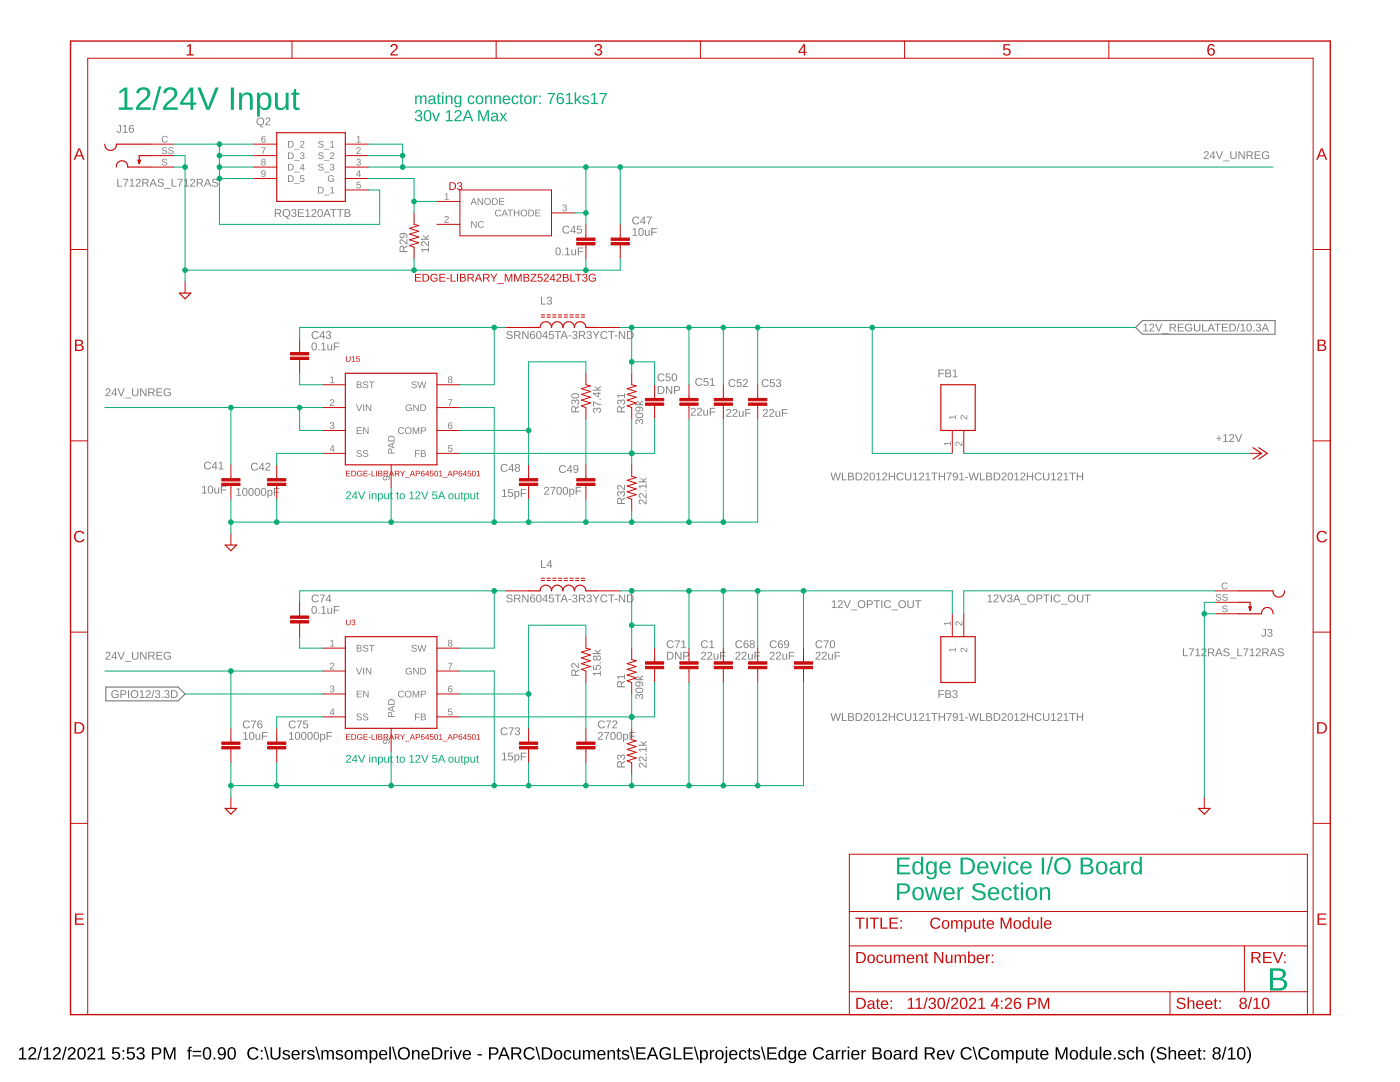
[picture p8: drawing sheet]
<svg xmlns="http://www.w3.org/2000/svg" width="279mm" height="216mm" viewBox="0 0 279 216" stroke-linecap="round" stroke-linejoin="round" font-family="sans-serif">
<path d="M3.8 209.4l.6-.4h.3v2.1h.6v.3h-1.5v-.3h.6v-1.8l-.6 .4zM5.9 209.1a.79 .79 0 0 1 1.2 .2 .79 .79 0 0 1-.4 1.1l-.7 .7h1.2v.3h-1.6a2.08 2.08 0 0 1 1-1.3 .48 .48 0 0 0 .1-.8 .48 .48 0 0 0-.7 .3h-.4zM8.1 208.9h.3l-.7 2.5h-.3zM8.7 209.4l.6-.4h.3v2.1h.6v.3h-1.5v-.3h.6v-1.8l-.6 .4zM10.8 209.1a.79 .79 0 0 1 1.2 .2 .79 .79 0 0 1-.4 1.1l-.7 .7h1.3v.3h-1.7a2.08 2.08 0 0 1 1.1-1.3 .48 .48 0 0 0 0-.8 .48 .48 0 0 0-.7 .3h-.3zM13 208.9h.3l-.7 2.5h-.3zM13.8 209.1a.79 .79 0 0 1 1.2 .2 .79 .79 0 0 1-.5 1.1l-.7 .7h1.3v.3h-1.6a2.08 2.08 0 0 1 1-1.3 .48 .48 0 0 0 .1-.8 .48 .48 0 0 0-.8 .3h-.3zM15.8 209.1a.91 .91 0 0 1 1.1 .1 .91 .91 0 0 1 .2 1 .89 .89 0 0 1-.3 1.1 .89 .89 0 0 1-1.2-.2l-.2-.5v-.8zM16 209.3a1.65 1.65 0 0 0 .1 1.9h.2a1.12 1.12 0 0 0 .4-1.6l-.3-.4zM17.7 209.1a.79 .79 0 0 1 1.2 .2 .79 .79 0 0 1-.4 1.1l-.7 .7h1.2v.3h-1.6a2.08 2.08 0 0 1 1-1.3 .48 .48 0 0 0 .1-.8 .48 .48 0 0 0-.7 .3h-.4zM19.6 209.4l.5-.4h.3v2.1h.6v.3h-1.5v-.3h.6v-1.8l-.5 .4zM22.5 209h1.3v.2h-1.1v.8a.83 .83 0 0 1 1.1 .2 .83 .83 0 0 1-.1 1.1 .83 .83 0 0 1-1.1 0l-.3-.4 .3-.1a.55 .55 0 0 0 .8 .3 .55 .55 0 0 0 .1-.9 .55 .55 0 0 0-.8 .1h-.3zM24.5 209.5h.3v.4h-.3zM24.5 211.1h.3v.3h-.3zM25.4 209h1.4v.2h-1.1l-.1 .8a.83 .83 0 0 1 1.2 .2 .83 .83 0 0 1-.1 1.1 .83 .83 0 0 1-1.2 0l-.2-.4 .3-.1a.55 .55 0 0 0 .8 .3 .55 .55 0 0 0 .1-.9 .55 .55 0 0 0-.9 .1h-.3zM27.5 209.1a.74 .74 0 0 1 1-.1 .74 .74 0 0 1 .2 1l-.4 .2a.66 .66 0 0 1 .6 .7 .66 .66 0 0 1-.8 .5l-.8-.2-.1-.4h.3a.49 .49 0 0 0 .7 .4 .49 .49 0 0 0 .2-.8l-.6-.1v-.3a.47 .47 0 0 0 .7-.2 .47 .47 0 0 0-.4-.6 .47 .47 0 0 0-.5 .4h-.3zM30.3 209a2.12 2.12 0 0 1 1.7 .2 .76 .76 0 0 1 .1 .8 .76 .76 0 0 1-.7 .5h-.8v.9h-.3zM30.6 209.2v1h1a.49 .49 0 0 0 0-.9zM32.7 209h.4l.8 2.1 .7-2.1h.4v2.4h-.3l.1-2.1-.8 2.1h-.3l-.7-2.1v2.1h-.3zM37.7 209l.6-.1v.2l-.4 .1v.3h.4v.3h-.4v1.6h-.3v-1.6h-.3v-.3h.3zM38.4 209.7h1.8v.2h-1.8zM38.4 210.6h1.8v.2h-1.8zM40.8 209.1a.91 .91 0 0 1 1.1 .1 .91 .91 0 0 1 .3 1 .89 .89 0 0 1-.4 1.1 .89 .89 0 0 1-1.1-.2l-.2-.5v-.8zM41 209.3a1.65 1.65 0 0 0 .2 1.9h.1a1.12 1.12 0 0 0 .5-1.6l-.3-.4zM42.6 211h.4v.4h-.4zM43.7 209.2a.89 .89 0 0 1 1.1-.1 .89 .89 0 0 1 .3 1 .94 .94 0 0 1-.3 1.1 .94 .94 0 0 1-1.2 0l-.1-.3h.3a.52 .52 0 0 0 .6 .2 .52 .52 0 0 0 .4-.6v-.3a.78 .78 0 0 1-1.2 .1 .78 .78 0 0 1 .1-1.1zM43.7 209.8a.54 .54 0 0 0 1 0 .54 .54 0 0 0-1 0zM45.8 209.1a.91 .91 0 0 1 1 .1 .91 .91 0 0 1 .3 1 .89 .89 0 0 1-.4 1.1 .89 .89 0 0 1-1.1-.2l-.2-.5v-.8zM45.9 209.3a1.65 1.65 0 0 0 .2 1.9h.1a1.12 1.12 0 0 0 .5-1.6l-.3-.4zM49.7 209.3a1.21 1.21 0 0 1 1.9 .2l-.3 .2a.87 .87 0 0 0-1.2-.4 .87 .87 0 0 0-.4 1.2 .84 .84 0 0 0 .7 .7 .84 .84 0 0 0 .9-.5l.3 .1a1.25 1.25 0 0 1-1.9 .4 1.25 1.25 0 0 1 0-1.9zM52.1 209.5h.3v.4h-.3zM52.1 211.1h.3v.3h-.3zM52.7 208.9h.3l.7 2.5h-.3zM54 209h.3v1.5a.68 .68 0 0 0 .7 .7 .68 .68 0 0 0 .7-.7v-1.5h.3v1.5a1.01 1.01 0 0 1-1 .9 1.01 1.01 0 0 1-1-.9zM56.6 209.6a.85 .85 0 0 1 1.3 .4h-.3a.39 .39 0 0 0-.5-.3 .39 .39 0 0 0-.3 .5l.2 .1a.67 .67 0 0 1 .7 .2 .67 .67 0 0 1 .1 .7 .91 .91 0 0 1-1.5-.2l.3-.1a.45 .45 0 0 0 .6 .4 .45 .45 0 0 0 .3-.6h-.1a.82 .82 0 0 1-1-.8zM58.4 209.8a.85 .85 0 0 1 1-.2 .85 .85 0 0 1 .4 .9h-1.3a.54 .54 0 0 0 .3 .7 .54 .54 0 0 0 .7-.3l.3 .1a.89 .89 0 0 1-1.2 .4 .89 .89 0 0 1-.4-1.2zM58.6 209.9l-.1 .4h1l-.3-.5zM60.2 209.5h.3v.4l.2-.3 .4-.1v.3h-.3l-.2 .3-.1 1.3h-.3zM61.5 209.6a.85 .85 0 0 1 1.3 .4h-.3a.39 .39 0 0 0-.5-.3 .39 .39 0 0 0-.3 .5l.2 .1a.67 .67 0 0 1 .7 .2 .67 .67 0 0 1 .1 .7 .91 .91 0 0 1-1.4-.2l.2-.1a.45 .45 0 0 0 .6 .4 .45 .45 0 0 0 .3-.6h-.1a.82 .82 0 0 1-.9-.8zM62.9 208.9h.3l.7 2.5h-.3zM64.1 209.5h.3l.1 .4a.58 .58 0 0 1 .5-.4 .58 .58 0 0 1 .5 .4 .58 .58 0 0 1 .7-.4 .58 .58 0 0 1 .4 .7v1.2h-.3v-1.4a.41 .41 0 0 0-.5-.2 .41 .41 0 0 0-.3 .5v1.1h-.3v-1.4a.41 .41 0 0 0-.5-.2 .41 .41 0 0 0-.2 .5v1.1h-.3zM67.2 209.6a.85 .85 0 0 1 1.3 .4h-.3a.39 .39 0 0 0-.5-.3 .39 .39 0 0 0-.3 .5l.2 .1a.67 .67 0 0 1 .7 .2 .67 .67 0 0 1 .1 .7 .91 .91 0 0 1-1.4-.2l.2-.1a.45 .45 0 0 0 .6 .4 .45 .45 0 0 0 .3-.6h-.1a.82 .82 0 0 1-1-.8zM69 209.8a.89 .89 0 0 1 1.1-.1 .89 .89 0 0 1 .3 1.1 .89 .89 0 0 1-1.2 .6 .89 .89 0 0 1-.4-1.3zM69.3 209.8a.86 .86 0 0 0 .3 1.4 .79 .79 0 0 0 .5-.7 .79 .79 0 0 0-.5-.8zM70.8 209.5h.3v.4a.58 .58 0 0 1 .6-.4 .58 .58 0 0 1 .5 .4 .58 .58 0 0 1 .7-.4 .58 .58 0 0 1 .4 .7v1.2h-.3v-1.4a.41 .41 0 0 0-.6-.2 .41 .41 0 0 0-.2 .5v1.1h-.3v-1.4a.41 .41 0 0 0-.5-.2 .41 .41 0 0 0-.3 .5v1.1h-.3zM73.8 209.5h.3v.3a.71 .71 0 0 1 .9-.2 .71 .71 0 0 1 .4 .9 .76 .76 0 0 1-1 .9l-.3-.3v1h-.3zM74.3 209.8a.84 .84 0 0 0 .3 1.4 .83 .83 0 0 0 0-1.4zM75.9 209.8a.85 .85 0 0 1 1-.2 .85 .85 0 0 1 .4 .9h-1.3a.54 .54 0 0 0 .3 .7 .54 .54 0 0 0 .7-.3l.3 .1a.89 .89 0 0 1-1.2 .4 .89 .89 0 0 1-.4-1.2zM76.1 209.9l-.1 .4h1l-.3-.5zM77.7 208.9h.3v2.5h-.3zM78.2 208.9h.3l.7 2.5h-.2zM79.3 210.2a1.25 1.25 0 0 1 2.5 0 1.25 1.25 0 0 1-2.5 0zM80 209.5a.97 .97 0 0 0-.1 1.3 .97 .97 0 0 0 1.4 .1 .97 .97 0 0 0 0-1.3 .97 .97 0 0 0-1.3-.1zM82.2 209.5h.3v.4a.63 .63 0 0 1 .7-.4 .63 .63 0 0 1 .5 .7v1.2h-.3v-1.2a.45 .45 0 0 0-.5-.5 .45 .45 0 0 0-.4 .6v1.1h-.3zM84.3 209.8a.85 .85 0 0 1 1-.2 .85 .85 0 0 1 .5 .9h-1.4a.54 .54 0 0 0 .4 .7 .54 .54 0 0 0 .6-.3l.3 .1a.89 .89 0 0 1-1.2 .4 .89 .89 0 0 1-.4-1.2zM84.6 209.9l-.2 .4h1l-.3-.5zM86.2 209h.8a1.22 1.22 0 0 1 1.3 1.1 1.22 1.22 0 0 1-1.2 1.3h-.9zM86.5 209.2v1.9h.6a.95 .95 0 0 0 .9-.9 .95 .95 0 0 0-1-1zM88.7 209.5h.3v.4l.2-.3 .4-.1v.3h-.4l-.1 .3-.1 1.3h-.3zM89.9 208.9h.3v.2h-.3zM89.9 209.5h.3v1.9h-.3zM90.4 209.5h.4l.5 1.7 .6-1.7h.3l-.7 1.9h-.4zM92.6 209.8a.85 .85 0 0 1 1-.2 .85 .85 0 0 1 .4 .9h-1.3a.54 .54 0 0 0 .3 .7 .54 .54 0 0 0 .7-.3l.3 .1a.89 .89 0 0 1-1.2 .4 .89 .89 0 0 1-.4-1.2zM92.8 209.9l-.1 .4h1l-.3-.5zM95.3 210.3h.9v.3h-.9zM97.6 209a2.12 2.12 0 0 1 1.6 .2 .76 .76 0 0 1 .2 .8 .76 .76 0 0 1-.8 .5h-.7v.9h-.3zM97.9 209.2v1h1a.49 .49 0 0 0 0-.9zM100.4 209h.4l.9 2.4h-.3l-.3-.7h-1.1l-.3 .7h-.3zM100.6 209.2l-.5 1.2h.9zM102 209h1.2a.7 .7 0 0 1 .8 .5 .7 .7 0 0 1-.5 .9l.6 1h-.3l-.7-1h-.7v1h-.4zM102.4 209.2v.9h.8a.46 .46 0 0 0 .5-.4 .46 .46 0 0 0-.5-.5zM104.8 209.3a1.21 1.21 0 0 1 1.9 .2l-.3 .2a.87 .87 0 0 0-1.2-.4 .87 .87 0 0 0-.4 1.2 .84 .84 0 0 0 .8 .7 .84 .84 0 0 0 .9-.5l.2 .1a1.25 1.25 0 0 1-1.8 .4 1.25 1.25 0 0 1-.1-1.9zM106.9 208.9h.2l.7 2.5h-.2zM108.1 209h.8a1.22 1.22 0 0 1 1.3 1.1 1.22 1.22 0 0 1-1.2 1.3h-.9zM108.5 209.2v1.9h.5a.95 .95 0 0 0 .9-.9 .95 .95 0 0 0-1-1zM110.8 209.8a.89 .89 0 0 1 1.1-.1 .89 .89 0 0 1 .3 1.1 .89 .89 0 0 1-1.2 .6 .89 .89 0 0 1-.4-1.3zM111.1 209.8a.86 .86 0 0 0 .3 1.4 .79 .79 0 0 0 .5-.7 .79 .79 0 0 0-.5-.8zM112.7 209.8a.76 .76 0 0 1 1.3 .3h-.3a.48 .48 0 0 0-.6-.3 .48 .48 0 0 0-.3 .7 .48 .48 0 0 0 .3 .6 .48 .48 0 0 0 .6-.3l.3 .1a.79 .79 0 0 1-.9 .5 .79 .79 0 0 1-.6-.9zM114.4 209.5h.3v1.2a.45 .45 0 0 0 .5 .5 .45 .45 0 0 0 .3-.6v-1.1h.3l.1 1.9h-.3v-.3a.63 .63 0 0 1-.8 .3 .63 .63 0 0 1-.4-.6zM116.3 209.5h.3v.4a.58 .58 0 0 1 .6-.4 .58 .58 0 0 1 .5 .4 .58 .58 0 0 1 .7-.4 .58 .58 0 0 1 .4 .7v1.2h-.3v-1.4a.41 .41 0 0 0-.6-.2 .41 .41 0 0 0-.2 .5v1.1h-.3v-1.4a.41 .41 0 0 0-.5-.2 .41 .41 0 0 0-.3 .5v1.1h-.3zM119.4 209.8a.85 .85 0 0 1 1-.2 .85 .85 0 0 1 .4 .9h-1.3a.54 .54 0 0 0 .3 .7 .54 .54 0 0 0 .7-.3l.3 .1a.89 .89 0 0 1-1.2 .4 .89 .89 0 0 1-.4-1.2zM119.7 209.9l-.2 .4h1l-.3-.5zM121.2 209.5h.3v.4a.63 .63 0 0 1 .8-.4 .63 .63 0 0 1 .4 .7v1.2h-.3v-1.2a.45 .45 0 0 0-.5-.5 .45 .45 0 0 0-.3 .6v1.1h-.4zM123.3 209.1h.2v.4h.4v.3h-.4v1.2l.2 .2h.2v.2h-.5l-.1-.1-.1-1.5h-.2v-.3h.3zM124.3 209.6a.85 .85 0 0 1 1.3 .4h-.3a.39 .39 0 0 0-.5-.3 .39 .39 0 0 0-.3 .5l.2 .1a.67 .67 0 0 1 .7 .2 .67 .67 0 0 1 .1 .7 .91 .91 0 0 1-1.5-.2l.3-.1a.45 .45 0 0 0 .6 .4 .45 .45 0 0 0 .3-.6h-.1a.82 .82 0 0 1-1-.8zM125.7 208.9h.3l.7 2.5h-.3zM127 209h1.8v.2h-1.5v.8h1.4v.3h-1.4v.8h1.6v.3h-1.9zM130.1 209h.3l1 2.4h-.3l-.3-.7h-1.1l-.3 .7h-.3zM130.2 209.2l-.4 1.2h.9zM131.9 209.3a1.27 1.27 0 0 1 1.9 .2l-.3 .1a.93 .93 0 0 0-1.3-.2 .93 .93 0 0 0-.2 1.3 1.03 1.03 0 0 0 1.6 .2v-.4h-.7v-.3h1v.8a1.33 1.33 0 0 1-1.9 .2 1.33 1.33 0 0 1-.1-1.9zM134.5 209h.3v2.1h1.2v.3h-1.5zM136.4 209h1.9v.2h-1.5v.8h1.4v.3h-1.4v.8h1.5v.3h-1.9zM138.5 208.9h.3l.7 2.5h-.3zM139.7 209.5h.3v.3a.71 .71 0 0 1 .9-.2 .71 .71 0 0 1 .4 .9 .76 .76 0 0 1-1 .9l-.3-.3v1h-.3zM140.2 209.8a.84 .84 0 0 0 .3 1.4 .83 .83 0 0 0 0-1.4zM141.7 209.5h.3v.4l.2-.3 .4-.1v.3h-.4l-.2 .3v1.3h-.3zM143 209.8a.89 .89 0 0 1 1.1-.1 .89 .89 0 0 1 .3 1.1 .89 .89 0 0 1-1.2 .6 .89 .89 0 0 1-.4-1.3zM143.3 209.8a.86 .86 0 0 0 .3 1.4 .79 .79 0 0 0 .5-.7 .79 .79 0 0 0-.5-.8zM144.8 208.9h.3v.2h-.3zM144.8 209.5h.3v2.1a.45 .45 0 0 1-.6 .5v-.2l.3-.2zM145.7 209.8a.85 .85 0 0 1 1.1-.2 .85 .85 0 0 1 .4 .9h-1.4a.54 .54 0 0 0 .4 .7 .54 .54 0 0 0 .6-.3l.3 .1a.89 .89 0 0 1-1.2 .4 .89 .89 0 0 1-.4-1.2zM146 209.9l-.2 .4h1.1l-.4-.5zM147.7 209.8a.76 .76 0 0 1 1.3 .3h-.3a.48 .48 0 0 0-.7-.3 .48 .48 0 0 0-.2 .7 .48 .48 0 0 0 .2 .6 .48 .48 0 0 0 .7-.3l.3 .1a.79 .79 0 0 1-.9 .5 .79 .79 0 0 1-.6-.9zM149.5 209.1h.2v.4h.3v.3h-.3v1.2l.1 .2h.3v.2h-.6l-.1-.1v-1.5h-.2v-.3h.2zM150.4 209.6a.85 .85 0 0 1 1.3 .4h-.3a.39 .39 0 0 0-.5-.3 .39 .39 0 0 0-.3 .5l.2 .1a.67 .67 0 0 1 .7 .2 .67 .67 0 0 1 .1 .7 .91 .91 0 0 1-1.4-.2l.3-.1a.45 .45 0 0 0 .5 .4 .45 .45 0 0 0 .3-.6h-.1a.82 .82 0 0 1-.9-.8zM151.8 208.9h.3l.7 2.5h-.3zM153.1 209h1.9v.2h-1.6v.8h1.5v.3h-1.5v.8h1.6v.3h-1.9zM155.5 209.8a.67 .67 0 0 1 1.1 0v-.9h.3v2.5h-.3v-.3a.71 .71 0 0 1-.9 .3 .71 .71 0 0 1-.4-.9zM155.8 209.9a.91 .91 0 0 0 .3 1.3 .79 .79 0 0 0 .5-.7 .79 .79 0 0 0-.5-.8zM157.5 209.8a.66 .66 0 0 1 1.1 .1v-.4h.3v1.9a.79 .79 0 0 1-.6 .7 .79 .79 0 0 1-.9-.4l.3-.1 .4 .3a.59 .59 0 0 0 .5-.8 .7 .7 0 0 1-.9 .3 .7 .7 0 0 1-.4-.9zM157.7 209.9a.87 .87 0 0 0 .4 1.3 .78 .78 0 0 0 .5-.7 .78 .78 0 0 0-.5-.8zM159.5 209.8a.85 .85 0 0 1 1-.2 .85 .85 0 0 1 .4 .9h-1.3a.54 .54 0 0 0 .3 .7 .54 .54 0 0 0 .7-.3l.3 .1a.89 .89 0 0 1-1.2 .4 .89 .89 0 0 1-.4-1.2zM159.7 209.9l-.1 .4h1l-.3-.5zM162.6 209.3a1.21 1.21 0 0 1 1.9 .2l-.4 .2a.87 .87 0 0 0-1.1-.4 .87 .87 0 0 0-.4 1.2 .84 .84 0 0 0 .7 .7 .84 .84 0 0 0 .9-.5l.3 .1a1.25 1.25 0 0 1-1.9 .4 1.25 1.25 0 0 1 0-1.9zM165.1 209.6a.74 .74 0 0 1 .7-.1 .74 .74 0 0 1 .5 .6v1l.3 .1v.2h-.4l-.2-.3a.63 .63 0 0 1-.8 .4 .63 .63 0 0 1-.4-.8 .63 .63 0 0 1 .8-.4h.4a.42 .42 0 0 0-.3-.6 .42 .42 0 0 0-.5 .3h-.3zM165.2 210.6a.39 .39 0 0 0 0 .6 .39 .39 0 0 0 .6-.2l.2-.5zM166.8 209.5h.3v.4l.2-.3 .4-.1v.3h-.3l-.2 .3-.1 1.3h-.3zM168 209.5h.3v.4l.2-.3 .4-.1v.3h-.4l-.1 .3-.1 1.3h-.3zM169.2 208.9h.3v.2h-.3zM169.2 209.5h.3v1.9h-.3zM170.1 209.8a.85 .85 0 0 1 1-.2 .85 .85 0 0 1 .4 .9h-1.3a.54 .54 0 0 0 .3 .7 .54 .54 0 0 0 .7-.3l.3 .1a.89 .89 0 0 1-1.2 .4 .89 .89 0 0 1-.4-1.2zM170.3 209.9l-.1 .4h1l-.3-.5zM171.9 209.5h.3v.4l.2-.3 .4-.1v.3h-.3l-.2 .3-.1 1.3h-.3zM174.1 209a1.58 1.58 0 0 1 1.7 .3 .57 .57 0 0 1-.4 .8 .66 .66 0 0 1 .6 .8 .66 .66 0 0 1-.9 .5h-1zM174.5 209.2v.8h.5a.42 .42 0 0 0 .4-.1 .42 .42 0 0 0 .1-.5 1 1 0 0 0-1-.2zM174.5 210.3v.8h.9a.43 .43 0 0 0 .2-.6l-.2-.2zM176.6 209.8a.89 .89 0 0 1 1.1-.1 .89 .89 0 0 1 .3 1.1 .89 .89 0 0 1-1.2 .6 .89 .89 0 0 1-.4-1.3zM176.9 209.8a.86 .86 0 0 0 .3 1.4 .79 .79 0 0 0 .5-.7 .79 .79 0 0 0-.5-.8zM178.6 209.6a.74 .74 0 0 1 .8-.1 .74 .74 0 0 1 .5 .6v1l.2 .1v.2h-.4l-.1-.3a.63 .63 0 0 1-.8 .4 .63 .63 0 0 1-.5-.8 .63 .63 0 0 1 .8-.4h.4a.42 .42 0 0 0-.2-.6 .42 .42 0 0 0-.6 .3h-.3zM178.8 210.6a.39 .39 0 0 0 0 .6 .39 .39 0 0 0 .6-.2l.1-.5zM180.4 209.5h.3v.4l.2-.3 .4-.1v.3h-.4l-.2 .3v1.3h-.3zM181.6 209.8a.67 .67 0 0 1 1.1 0v-.9h.3l.1 2.5h-.3l-.1-.3a.71 .71 0 0 1-.9 .3 .71 .71 0 0 1-.3-.9zM181.9 209.9a.9 .9 0 0 0 .3 1.3 .79 .79 0 0 0 .5-.7 .79 .79 0 0 0-.5-.8zM184.6 209h1.1a.7 .7 0 0 1 .8 .5 .7 .7 0 0 1-.5 .9l.7 1h-.4l-.7-1h-.7v1h-.3zM184.9 209.2v.9h.8a.46 .46 0 0 0 .5-.4 .46 .46 0 0 0-.5-.5zM187.2 209.8a.85 .85 0 0 1 1-.2 .85 .85 0 0 1 .4 .9h-1.3a.54 .54 0 0 0 .3 .7 .54 .54 0 0 0 .7-.3l.3 .1a.89 .89 0 0 1-1.2 .4 .89 .89 0 0 1-.4-1.2zM187.4 209.9l-.1 .4h1l-.3-.5zM188.8 209.5h.3l.6 1.7 .5-1.7h.3l-.7 1.9h-.3zM192 209.3a1.21 1.21 0 0 1 1.9 .2l-.3 .2a.87 .87 0 0 0-1.1-.4 .87 .87 0 0 0-.4 1.2 .84 .84 0 0 0 .7 .7 .84 .84 0 0 0 .9-.5l.2 .1a1.25 1.25 0 0 1-1.8 .4 1.25 1.25 0 0 1-.1-1.9zM194.1 208.9h.3l.7 2.5h-.3zM195.6 209.3a1.21 1.21 0 0 1 1.9 .2l-.4 .2a.87 .87 0 0 0-1.1-.4 .87 .87 0 0 0-.4 1.2 .84 .84 0 0 0 .7 .7 .84 .84 0 0 0 .9-.5l.3 .1a1.25 1.25 0 0 1-1.9 .4 1.25 1.25 0 0 1 0-1.9zM198 209.8a.89 .89 0 0 1 1.1-.1 .89 .89 0 0 1 .3 1.1 .89 .89 0 0 1-1.2 .6 .89 .89 0 0 1-.4-1.3zM198.3 209.8a.86 .86 0 0 0 .3 1.4 .79 .79 0 0 0 .5-.7 .79 .79 0 0 0-.5-.8zM199.8 209.5h.3v.4a.58 .58 0 0 1 .6-.4 .58 .58 0 0 1 .5 .4 .58 .58 0 0 1 .7-.4 .58 .58 0 0 1 .4 .7v1.2h-.3v-1.4a.41 .41 0 0 0-.6-.2 .41 .41 0 0 0-.2 .5v1.1h-.3v-1.4a.41 .41 0 0 0-.5-.2 .41 .41 0 0 0-.3 .5v1.1h-.3zM202.8 209.5h.3v.3a.71 .71 0 0 1 .9-.2 .71 .71 0 0 1 .3 .9 .76 .76 0 0 1-.9 .9l-.3-.3v1h-.3zM203.3 209.8a.84 .84 0 0 0 .3 1.4 .83 .83 0 0 0 0-1.4zM204.7 209.5h.3v1.2a.45 .45 0 0 0 .5 .5 .45 .45 0 0 0 .4-.6v-1.1h.3v1.9h-.3v-.3a.63 .63 0 0 1-.7 .3 .63 .63 0 0 1-.5-.6zM206.8 209.1h.2v.4h.4v.3h-.4v1.2l.1 .2h.3v.2h-.5l-.1-.1-.1-1.5h-.2v-.3h.2zM207.8 209.8a.85 .85 0 0 1 1-.2 .85 .85 0 0 1 .4 .9h-1.3a.54 .54 0 0 0 .4 .7 .54 .54 0 0 0 .6-.3l.3 .1a.89 .89 0 0 1-1.2 .4 .89 .89 0 0 1-.4-1.2zM208.1 209.9l-.2 .4h1l-.3-.5zM210.7 209h.4l.8 2.1 .7-2.1h.4v2.4h-.3l.1-2.1-.8 2.1h-.2l-.8-2.1v2.1h-.3zM213.7 209.8a.89 .89 0 0 1 1.1-.1 .89 .89 0 0 1 .3 1.1 .89 .89 0 0 1-1.2 .6 .89 .89 0 0 1-.4-1.3zM214 209.8a.86 .86 0 0 0 .3 1.4 .79 .79 0 0 0 .5-.7 .79 .79 0 0 0-.5-.8zM215.6 209.8a.67 .67 0 0 1 1.1 0v-.9h.3v2.5h-.3v-.3a.71 .71 0 0 1-.9 .3 .71 .71 0 0 1-.4-.9zM215.9 209.9a.9 .9 0 0 0 .3 1.3 .79 .79 0 0 0 .5-.7 .79 .79 0 0 0-.5-.8zM217.5 209.5h.3v1.2a.45 .45 0 0 0 .5 .5 .45 .45 0 0 0 .4-.6v-1.1h.3v1.9h-.3v-.3a.63 .63 0 0 1-.7 .3 .63 .63 0 0 1-.5-.6zM219.5 208.9h.3v2.5h-.3zM220.4 209.8a.85 .85 0 0 1 1-.2 .85 .85 0 0 1 .4 .9h-1.3a.54 .54 0 0 0 .3 .7 .54 .54 0 0 0 .7-.3l.3 .1a.89 .89 0 0 1-1.2 .4 .89 .89 0 0 1-.4-1.2zM220.6 209.9l-.1 .4h1l-.3-.5zM222.3 211h.3v.4h-.3zM223.3 209.6a.85 .85 0 0 1 1.3 .4h-.3a.39 .39 0 0 0-.5-.3 .39 .39 0 0 0-.3 .5l.2 .1a.67 .67 0 0 1 .7 .2 .67 .67 0 0 1 .1 .7 .91 .91 0 0 1-1.4-.2l.2-.1a.45 .45 0 0 0 .6 .4 .45 .45 0 0 0 .3-.6h-.1a.82 .82 0 0 1-.9-.8zM225.1 209.8a.76 .76 0 0 1 1.3 .3h-.3a.48 .48 0 0 0-.7-.3 .48 .48 0 0 0-.2 .7 .48 .48 0 0 0 .2 .6 .48 .48 0 0 0 .7-.3l.3 .1a.79 .79 0 0 1-.9 .5 .79 .79 0 0 1-.6-.9zM226.7 208.9h.4l-.1 1a.63 .63 0 0 1 .8-.4 .63 .63 0 0 1 .4 .7v1.2h-.3v-1.2a.45 .45 0 0 0-.5-.5 .45 .45 0 0 0-.3 .6v1.1h-.4zM230.3 208.9h.3a2.48 2.48 0 0 0 0 3.2 1.06 1.06 0 0 1-.9-1 2.47 2.47 0 0 1 .6-2.2zM231 209.2a1.11 1.11 0 0 1 1.8 .3l-.4 .1a.63 .63 0 0 0-.6-.4 .63 .63 0 0 0-.6 .5l.7 .3a.75 .75 0 0 1 .9 .8 .75 .75 0 0 1-1 .6 .89 .89 0 0 1-1-.6h.3a.78 .78 0 0 0 .7 .4 .78 .78 0 0 0 .7-.4 1.74 1.74 0 0 0-1.3-.7l-.3-.4zM233.2 208.9h.3v1a.63 .63 0 0 1 .7-.4 .63 .63 0 0 1 .5 .7v1.2h-.3v-1.2a.45 .45 0 0 0-.5-.5 .45 .45 0 0 0-.4 .6v1.1h-.3zM235.3 209.8a.85 .85 0 0 1 1-.2 .85 .85 0 0 1 .5 .9h-1.4a.54 .54 0 0 0 .4 .7 .54 .54 0 0 0 .6-.3l.3 .1a.89 .89 0 0 1-1.2 .4 .89 .89 0 0 1-.4-1.2zM235.6 209.9l-.2 .4h1l-.3-.5zM237.3 209.8a.85 .85 0 0 1 1-.2 .85 .85 0 0 1 .4 .9h-1.3a.54 .54 0 0 0 .3 .7 .54 .54 0 0 0 .7-.3l.3 .1a.89 .89 0 0 1-1.2 .4 .89 .89 0 0 1-.4-1.2zM237.5 209.9l-.1 .4h1l-.3-.5zM239.3 209.1h.2v.4h.3v.3h-.3v1.2l.1 .2h.2v.2h-.5l-.1-.1-.1-1.5h-.2v-.3h.3zM240.2 209.5h.3v.4h-.3zM240.2 211.1h.3v.3h-.3zM242.2 209.1a.74 .74 0 0 1 1-.1 .74 .74 0 0 1 .3 .9l-.4 .2a.71 .71 0 0 1 .5 1 .71 .71 0 0 1-1 .3 .66 .66 0 0 1-.6-.6 .66 .66 0 0 1 .5-.7l-.4-.3v-.4zM242.4 209.6a.45 .45 0 0 0 .9 0 .45 .45 0 0 0-.9 0zM242.3 210.7a.51 .51 0 0 0 1 0 .51 .51 0 0 0-1 0zM244.5 208.9h.3l-.7 2.5h-.3zM245.1 209.4l.6-.4h.3v2.1h.6v.3h-1.6v-.3h.7v-1.8l-.6 .4zM247.2 209.1a.91 .91 0 0 1 1.1 .1 .91 .91 0 0 1 .3 1 .89 .89 0 0 1-.4 1.1 .89 .89 0 0 1-1.1-.2l-.2-.5v-.8zM247.4 209.3a1.65 1.65 0 0 0 .2 1.9h.1a1.12 1.12 0 0 0 .5-1.6l-.3-.4zM248.7 208.9a1.06 1.06 0 0 1 .9 1 2.47 2.47 0 0 1-.6 2.2h-.3a2.48 2.48 0 0 0 0-3.2z" fill="#000"/>
<g fill="#808080">
<path d="M65.9 75.3l.5-.2v1.2h.3v.1h-.8v-.1h.3v-1l-.3 .2z"/>
<path d="M66 84.3a.38 .38 0 0 1 .6 0 .38 .38 0 0 1-.2 .6 .36 .36 0 0 1 .3 .4 .36 .36 0 0 1-.4 .3l-.4-.2-.1-.2h.2a.27 .27 0 0 0 .4 .3 .27 .27 0 0 0 .1-.5h-.4v-.2a.26 .26 0 0 0 .4-.1 .26 .26 0 0 0-.2-.3 .26 .26 0 0 0-.3 .2h-.2z"/>
<path d="M89.5 88.8h.7v.2h-.6v.4a.45 .45 0 0 1 .7 .2 .45 .45 0 0 1-.3 .6 .45 .45 0 0 1-.6-.3l.4 .1a.3 .3 0 0 0 .3-.4 .3 .3 0 0 0-.5-.1h-.2z"/>
<path d="M89.4 79.7h.9l-.5 1.3h-.1v-.3l.4-.9h-.7z"/>
<path d="M66 79.8a.45 .45 0 0 1 .7 .2 .45 .45 0 0 1-.4 .6l-.3 .3h.7v.1h-.9l.5-.6a.27 .27 0 0 0 .2-.5 .27 .27 0 0 0-.5 .1h-.1z"/>
<path d="M88.8 38.8l.5-.3v1.2h.3v.2h-.9v-.2h.4v-1l-.3 .2z"/>
<path d="M112.4 40.9a.38 .38 0 0 1 .6 0 .38 .38 0 0 1-.2 .6 .36 .36 0 0 1 .4 .4 .36 .36 0 0 1-.5 .3l-.4-.2-.1-.2h.2a.27 .27 0 0 0 .4 .2 .27 .27 0 0 0 .1-.4h-.3v-.2a.26 .26 0 0 0 .3-.1 .26 .26 0 0 0-.1-.4 .26 .26 0 0 0-.4 .3h-.1z"/>
<path d="M88.8 43.2a.45 .45 0 0 1 .7 .2 .45 .45 0 0 1-.4 .6l-.2 .3h.7v.1h-.9l.5-.6a.27 .27 0 0 0 .1-.5 .27 .27 0 0 0-.4 .2l-.2-.1z"/>
<path d="M32.4 27.3l.7-.2 .4 .3-.2 .1a.49 .49 0 0 0-.7-.1 .49 .49 0 0 0 0 .8 .49 .49 0 0 0 .7-.2l.2 .1a.68 .68 0 0 1-1 .2 .68 .68 0 0 1-.1-1z"/>
<path d="M32.5 31.8l.5-.1 .3 .3h-.1a.31 .31 0 0 0-.4-.2 .31 .31 0 0 0-.2 .4 .56 .56 0 0 1 .6 .1 .56 .56 0 0 1 0 .6l-.1 .1a.6 .6 0 0 1-.8-.3h.1a.35 .35 0 0 0 .5 .2 .35 .35 0 0 0 .2-.4l-.4-.1a.34 .34 0 0 1-.4-.3 .34 .34 0 0 1 .2-.3z"/>
<path d="M189.4 83.1h1.2v-.3h.1v.9h-.1v-.4h-1l.2 .3h-.2z"/>
<path d="M188.4 88.4h1.2v-.3h.1v.8h-.1v-.3h-1l.2 .3h-.2z"/>
<path d="M191.8 83a.7 .7 0 0 1 1 .4l.1 .1v-.7h.1v.9l-.6-.5a.27 .27 0 0 0-.5-.1 .27 .27 0 0 0 .2 .4l-.1 .2-.3-.3z"/>
<path d="M190.8 88.2a.7 .7 0 0 1 .9 .5l.2 .1v-.7h.1v.9l-.6-.5a.27 .27 0 0 0-.5-.2 .27 .27 0 0 0 .1 .5v.2l-.3-.3z"/>
<path d="M65.9 127.9l.5-.2v1.2h.3v.1h-.8v-.1h.3v-1.1l-.3 .3z"/>
<path d="M66 136.9a.38 .38 0 0 1 .6 0 .38 .38 0 0 1-.2 .6 .36 .36 0 0 1 .3 .4 .36 .36 0 0 1-.4 .3l-.4-.2-.1-.2h.2a.27 .27 0 0 0 .4 .2 .27 .27 0 0 0 .1-.4l-.4-.1v-.1a.26 .26 0 0 0 .4-.1 .26 .26 0 0 0-.2-.4 .26 .26 0 0 0-.3 .3l-.2-.1z"/>
<path d="M89.5 141.4h.7v.1h-.6v.5a.45 .45 0 0 1 .7 .2 .45 .45 0 0 1-.3 .6 .45 .45 0 0 1-.6-.4l.4 .2a.3 .3 0 0 0 .3-.4 .3 .3 0 0 0-.5-.1h-.2z"/>
<path d="M89.4 132.3h.9l-.5 1.3h-.1v-.4l.4-.8h-.7z"/>
<path d="M66 132.3a.45 .45 0 0 1 .7 .2 .45 .45 0 0 1-.4 .6l-.3 .3h.7v.2h-.9l.5-.7a.27 .27 0 0 0 .2-.4 .27 .27 0 0 0-.5 .1h-.1z"/>
<path d="M244 116.4l.6-.1 .4 .3h-.2a.49 .49 0 0 0-.7 0 .49 .49 0 0 0 0 .7 .49 .49 0 0 0 .8-.1h.1a.68 .68 0 0 1-1 .3 .68 .68 0 0 1 0-1.1z"/>
<path d="M244.1 120.9l.6-.1 .3 .3h-.2a.31 .31 0 0 0-.4-.2 .31 .31 0 0 0-.2 .4 .56 .56 0 0 1 .6 .2 .56 .56 0 0 1 .1 .6h-.2a.6 .6 0 0 1-.8-.3h.2a.35 .35 0 0 0 .4 .3 .35 .35 0 0 0 .3-.4l-.5-.2a.34 .34 0 0 1-.3-.2 .34 .34 0 0 1 .1-.4z"/>
<path d="M71.2 27.3l.5-.2v1.2h.3v.1h-.8v-.1h.3v-1l-.3 .2z"/>
<path d="M71.3 29.5a.45 .45 0 0 1 .7 .2 .45 .45 0 0 1-.4 .6l-.3 .3h.7v.1h-.9l.5-.6a.27 .27 0 0 0 .2-.5 .27 .27 0 0 0-.5 .2l-.2-.1z"/>
<path d="M71.3 31.8a.38 .38 0 0 1 .6-.1 .38 .38 0 0 1-.2 .6 .36 .36 0 0 1 .3 .5 .36 .36 0 0 1-.4 .2l-.4-.2-.1-.1h.2a.27 .27 0 0 0 .3 .2 .27 .27 0 0 0 .2-.4l-.4-.1v-.1a.26 .26 0 0 0 .4-.2 .26 .26 0 0 0-.2-.3 .26 .26 0 0 0-.3 .2h-.2z"/>
<path d="M65.6 35.1l.7-.1 .3 .3h-.1a.52 .52 0 0 0-.8 0 .52 .52 0 0 0 .1 .8 .52 .52 0 0 0 .7-.1v-.2h-.4v-.2h.6v.5a.73 .73 0 0 1-1.1 .1 .73 .73 0 0 1 0-1.1z"/>
<path d="M71.2 36.3h.7v.1h-.6v.4a.45 .45 0 0 1 .7 .2 .45 .45 0 0 1-.3 .7 .45 .45 0 0 1-.6-.4l.5 .2a.3 .3 0 0 0 .2-.5 .3 .3 0 0 0-.5 0h-.2z"/>
<path d="M52.1 29.4h.9l-.4 1.3h-.2v-.3l.4-.8h-.7z"/>
<path d="M189.4 129.6h1.2v-.4h.1v.9h-.1v-.4h-1l.2 .3h-.2z"/>
<path d="M188.4 124.3h1.2v-.3h.1v.8h-.1v-.3h-1l.2 .3h-.2z"/>
<path d="M191.8 129.4a.7 .7 0 0 1 1 .4l.1 .1v-.7h.1v.9l-.6-.5a.27 .27 0 0 0-.5-.1 .27 .27 0 0 0 .2 .4l-.1 .2-.3-.2z"/>
<path d="M190.8 124.1a.7 .7 0 0 1 .9 .5l.2 .1v-.7h.1v.8l-.6-.4a.27 .27 0 0 0-.5-.2 .27 .27 0 0 0 .1 .5v.1l-.3-.2z"/>
<path d="M101.3 66.2l.6-.1 .4 .3h-.2a.36 .36 0 0 0-.5-.2 .36 .36 0 0 0-.2 .4 .74 .74 0 0 1 .9 .8l-.4 .2a.68 .68 0 0 1-.9-.4h.2a.41 .41 0 0 0 .5 .3 .41 .41 0 0 0 .3-.5l-.5-.1a.4 .4 0 0 1-.4-.3 .4 .4 0 0 1 .2-.4zM102.6 66.1h.7a.45 .45 0 0 1 .6 .3 .45 .45 0 0 1-.4 .6l.4 .6h-.2l-.4-.6h-.5v.6h-.2zM102.8 66.2v.6h.5a.29 .29 0 0 0 .4-.3 .29 .29 0 0 0-.4-.3zM104.2 66.1h.3l.8 1.3v-1.3h.2v1.5h-.3l-.8-1.3v1.3h-.2zM106 66.1h.5l.3 .3-.6-.1-.2 .5a.5 .5 0 0 1 .7 .1 .5 .5 0 0 1-.2 .7 .5 .5 0 0 1-.7-.3v-.7zM106 67.1a.33 .33 0 0 0 .6 0 .33 .33 0 0 0-.6 0zM107.2 66.1a.58 .58 0 0 1 .7 .1 .58 .58 0 0 1 .2 .6 .58 .58 0 0 1-.6 .8 .58 .58 0 0 1-.5-.8zM107.4 66.2a.87 .87 0 0 0 .1 1.3 .77 .77 0 0 0 0-1.3zM108.9 66.1h.2v1h.2v.2h-.2v.3h-.2v-.3h-.7zM108.9 66.3l-.5 .8h.5zM109.6 66.1h.9v.1h-.7l-.1 .5a.53 .53 0 0 1 .8 .3 .53 .53 0 0 1-.3 .7 .53 .53 0 0 1-.7-.4h.2a.34 .34 0 0 0 .5 .1 .34 .34 0 0 0 .1-.5 .34 .34 0 0 0-.6 0h-.2zM110.7 66.1h1.3v.1h-.6v1.4h-.2v-1.4h-.5zM112.5 66.1h.2l.6 1.5h-.2l-.1-.4h-.7l-.2 .4h-.2zM112.6 66.2l-.3 .8h.6zM113.5 66.9h.5v.2h-.5zM114.4 66.2a.45 .45 0 0 1 .7-.1 .45 .45 0 0 1-.2 .7 .41 .41 0 0 1 .3 .5 .41 .41 0 0 1-.5 .3l-.5-.2v-.2h.2a.31 .31 0 0 0 .4 .3 .31 .31 0 0 0 .1-.5l-.3-.1v-.2a.3 .3 0 0 0 .4-.1 .3 .3 0 0 0-.2-.4 .3 .3 0 0 0-.4 .3h-.2zM115.5 66.1h.8a.45 .45 0 0 1 .5 .3 .45 .45 0 0 1-.4 .6l.5 .6h-.3l-.4-.6h-.5v.6h-.2zM115.7 66.2v.6h.5a.29 .29 0 0 0 .4-.3 .29 .29 0 0 0-.4-.3zM117.2 66.2a.45 .45 0 0 1 .8-.1 .45 .45 0 0 1-.2 .7 .41 .41 0 0 1 .3 .5 .41 .41 0 0 1-.5 .3l-.5-.2v-.2h.2a.31 .31 0 0 0 .4 .3 .31 .31 0 0 0 .1-.5l-.4-.1v-.2a.3 .3 0 0 0 .5-.1 .3 .3 0 0 0-.3-.4 .3 .3 0 0 0-.3 .3h-.2zM118.3 66.1h.2l.5 .7 .4-.7h.3l-.6 .9v.6h-.2v-.6zM120 66.3l.4-.2h.4l.4 .3-.2 .1a.57 .57 0 0 0-.8 0 .57 .57 0 0 0 0 .8 .57 .57 0 0 0 .9-.2l.1 .1a.79 .79 0 0 1-1.1 .3 .79 .79 0 0 1-.1-1.2zM121.4 66.1h1.3v.1h-.6v1.4h-.2v-1.4h-.5zM122.7 66.9h.5v.2h-.5zM123.5 66.1h.3l.8 1.3v-1.3h.2v1.5h-.3l-.8-1.3v1.3h-.2zM125.1 66.1h.5a.77 .77 0 0 1 .9 .7 .77 .77 0 0 1-.8 .8h-.6zM125.3 66.2v1.3a.66 .66 0 0 0 .9-.7 .66 .66 0 0 0-.9-.6z"/>
<path d="M23.4 35.7h.2v1.4h.8v.1h-1zM24.6 35.7h1l-.5 1.5h-.2v-.4l.5-.9h-.8zM25.9 35.9l.6-.2v1.4h.4v.1h-1v-.1h.4v-1.2l-.4 .2zM27.2 35.8a.53 .53 0 0 1 .8 .2 .53 .53 0 0 1-.4 .7l-.3 .4h.8v.1h-1l.5-.7a.33 .33 0 0 0 .3-.4 .33 .33 0 0 0-.6-.1l-.2 .1zM28.4 35.7h.7a.45 .45 0 0 1 .6 .3 .45 .45 0 0 1-.4 .6l.4 .6h-.2l-.4-.6h-.5v.6h-.2zM28.6 35.9v.5h.5a.29 .29 0 0 0 .4-.3 .29 .29 0 0 0-.4-.2zM30.5 35.7h.2l.6 1.5h-.2l-.2-.4h-.7l-.2 .4h-.2zM30.6 35.8l-.3 .8h.6zM31.7 35.8l.6-.1 .4 .3-.2 .1a.36 .36 0 0 0-.5-.3 .36 .36 0 0 0-.2 .4 .74 .74 0 0 1 .9 .8l-.4 .2a.68 .68 0 0 1-.9-.3l.2-.1a.41 .41 0 0 0 .5 .3 .41 .41 0 0 0 .3-.4l-.5-.2a.4 .4 0 0 1-.4-.3 .4 .4 0 0 1 .2-.4zM32.8 37.5h1.3v.2h-1.3zM34.3 35.7h.2v1.4h.7v.1h-.9zM35.4 35.7h1.1l-.6 1.5h-.2l.1-.4 .5-.9h-.9zM36.8 35.9l.5-.2v1.4h.4v.1h-1v-.1h.4v-1.2l-.3 .2zM38.1 35.8a.53 .53 0 0 1 .8 .2 .53 .53 0 0 1-.5 .7l-.3 .4h.8v.1h-1l.5-.7a.33 .33 0 0 0 .3-.4 .33 .33 0 0 0-.5-.1l-.3 .1zM39.2 35.7h.8a.45 .45 0 0 1 .5 .3 .45 .45 0 0 1-.4 .6l.5 .6h-.3l-.4-.6h-.4v.6h-.3zM39.5 35.9v.5h.5a.29 .29 0 0 0 .3-.3 .29 .29 0 0 0-.4-.2zM41.3 35.7h.3l.6 1.5h-.2l-.2-.4h-.7l-.2 .4h-.2zM41.4 35.8l-.3 .8h.6zM42.5 35.8l.7-.1 .3 .3-.2 .1a.36 .36 0 0 0-.4-.3 .36 .36 0 0 0-.3 .4 .74 .74 0 0 1 .9 .8l-.4 .2a.68 .68 0 0 1-.8-.3l.2-.1a.41 .41 0 0 0 .5 .3 .41 .41 0 0 0 .3-.4l-.6-.2a.4 .4 0 0 1-.3-.3 .4 .4 0 0 1 .1-.4z"/>
<path d="M243.2 86.9h.2v.5h.4v.1h-.4v.5h-.2v-.5h-.5v-.1h.5zM244.2 86.9l.5-.3v1.4h.4v.2h-1v-.2h.4v-1.2l-.3 .3zM245.5 86.7a.53 .53 0 0 1 .8 .3 .53 .53 0 0 1-.5 .7l-.3 .3h.8v.2h-1l.5-.7a.33 .33 0 0 0 .3-.5 .33 .33 0 0 0-.6-.1l-.2 .1zM246.4 86.6h.3l.5 1.4 .5-1.4h.2l-.6 1.6h-.2z"/>
<path d="M165.7 94.3h.2l.4 1.4 .4-1.4h.2l.3 1.4 .4-1.4h.2l-.4 1.5h-.3l-.3-1.3-.4 1.3h-.2zM168 94.3h.2v1.4h.8v.1h-1zM169.3 94.3l1 .2 .1 .3-.3 .2a.42 .42 0 0 1 .4 .5 .42 .42 0 0 1-.6 .3h-.6zM169.5 94.5v.5l.6-.2v-.3zM169.5 95.1v.6h.5l.2-.2-.1-.3zM170.8 94.3h.5a.77 .77 0 0 1 .8 .7 .77 .77 0 0 1-.8 .8h-.5zM171 94.5v1.2a.66 .66 0 0 0 .9-.6 .66 .66 0 0 0-.9-.6zM172.5 94.4a.53 .53 0 0 1 .8 .2 .53 .53 0 0 1-.5 .7l-.3 .4h.8v.1h-1l.5-.6a.33 .33 0 0 0 .3-.5 .33 .33 0 0 0-.5-.1l-.3 .1zM173.8 94.4a.58 .58 0 0 1 .6 0 .58 .58 0 0 1 .2 .7 .58 .58 0 0 1-.5 .8 .58 .58 0 0 1-.6-.8zM173.9 94.5a.87 .87 0 0 0 .2 1.2 .77 .77 0 0 0 0-1.3zM174.9 94.6l.6-.3v1.4h.3v.1h-.9v-.1h.4v-1.2l-.4 .2zM176.2 94.4a.53 .53 0 0 1 .8 .2 .53 .53 0 0 1-.4 .7l-.3 .4h.8v.1h-1l.4-.6a.33 .33 0 0 0 .3-.5 .33 .33 0 0 0-.5-.1l-.2 .1zM177.4 94.3h.2v.7h.8v-.7h.2v1.5h-.2v-.7h-.8v.7h-.2zM179.1 94.5l.4-.2h.4l.4 .4h-.2a.57 .57 0 0 0-.8 0 .57 .57 0 0 0 0 .8 .57 .57 0 0 0 .9-.1l.1 .1a.79 .79 0 0 1-1.1 .2 .79 .79 0 0 1-.1-1.2zM180.6 94.3h.2v1a.43 .43 0 0 0 .4 .4 .43 .43 0 0 0 .5-.4v-1h.2v1a.64 .64 0 0 1-.7 .6 .64 .64 0 0 1-.6-.6zM182.3 94.6l.5-.3v1.4h.4v.1h-1v-.1h.4v-1.2l-.3 .2zM183.6 94.4a.53 .53 0 0 1 .8 .2 .53 .53 0 0 1-.5 .7l-.3 .4h.8v.1h-1l.5-.6a.33 .33 0 0 0 .3-.5 .33 .33 0 0 0-.5-.1l-.3 .1zM184.8 94.6l.5-.3v1.4h.4v.1h-1v-.1h.4v-1.2l-.3 .2zM185.8 94.3h1.3v.2h-.5v1.3h-.2v-1.3h-.6zM187.3 94.3h.3v.7h.8v-.7h.2v1.5h-.2v-.7h-.8v.7h-.3zM188.9 94.3h1l-.5 1.5h-.2v-.4l.5-.9h-.8zM190.3 94.4a.57 .57 0 0 1 .7 0 .57 .57 0 0 1 .2 .6 .56 .56 0 0 1-.3 .8 .56 .56 0 0 1-.7-.3l.6 .2 .2-.6a.5 .5 0 0 1-.8 .1 .5 .5 0 0 1 .1-.8zM190.3 94.8a.35 .35 0 0 0 .7 0 .35 .35 0 0 0-.7 0zM191.5 94.6l.5-.3v1.4h.4v.1h-1v-.1h.4v-1.2l-.3 .2zM192.6 95.2h.6v.1h-.6zM193.3 94.3h.2l.4 1.4 .3-1.4h.2l.4 1.4 .4-1.4h.2l-.5 1.5h-.2l-.4-1.3-.3 1.3h-.3zM195.6 94.3h.2v1.4h.8v.1h-1zM196.8 94.3l1.1 .2v.3l-.3 .2a.42 .42 0 0 1 .4 .5 .42 .42 0 0 1-.6 .3h-.6zM197 94.5v.5l.7-.2-.1-.3zM197 95.1v.6h.6l.2-.2-.2-.3zM198.3 94.3h.5a.77 .77 0 0 1 .8 .7 .77 .77 0 0 1-.7 .8h-.6zM198.5 94.5v1.2a.66 .66 0 0 0 .9-.6 .66 .66 0 0 0-.9-.6zM200 94.4a.53 .53 0 0 1 .8 .2 .53 .53 0 0 1-.4 .7l-.3 .4h.8v.1h-1l.4-.6a.33 .33 0 0 0 .4-.5 .33 .33 0 0 0-.6-.1l-.2 .1zM201.3 94.4a.58 .58 0 0 1 .7 0 .58 .58 0 0 1 .2 .7 .58 .58 0 0 1-.6 .8 .58 .58 0 0 1-.5-.8zM201.5 94.5a.87 .87 0 0 0 .1 1.2 .77 .77 0 0 0 0-1.3zM202.5 94.6l.5-.3v1.4h.4v.1h-1v-.1h.4v-1.2l-.3 .2zM203.8 94.4a.53 .53 0 0 1 .8 .2 .53 .53 0 0 1-.5 .7l-.3 .4h.8v.1h-1l.5-.6a.33 .33 0 0 0 .3-.5 .33 .33 0 0 0-.6-.1l-.2 .1zM204.9 94.3h.2v.7h.9v-.7h.2v1.5h-.2v-.7h-.9v.7h-.2zM206.7 94.5l.3-.2h.5l.4 .4h-.2a.57 .57 0 0 0-.9 0 .57 .57 0 0 0 .1 .8 .57 .57 0 0 0 .8-.1l.2 .1a.79 .79 0 0 1-1.2 .2 .79 .79 0 0 1 0-1.2zM208.2 94.3h.2v1a.43 .43 0 0 0 .4 .4 .43 .43 0 0 0 .4-.4v-1h.2v1a.64 .64 0 0 1-.6 .6 .64 .64 0 0 1-.6-.6zM209.8 94.6l.6-.3v1.4h.3v.1h-.9v-.1h.4v-1.2l-.4 .2zM211.1 94.4a.53 .53 0 0 1 .8 .2 .53 .53 0 0 1-.4 .7l-.3 .4h.8v.1h-1l.4-.6a.33 .33 0 0 0 .4-.5 .33 .33 0 0 0-.6-.1l-.2 .1zM212.3 94.6l.6-.3v1.4h.3v.1h-.9v-.1h.4v-1.2l-.4 .2zM213.4 94.3h1.3v.2h-.6v1.3h-.2v-1.3h-.5zM214.9 94.3h.2v.7h.8v-.7h.3v1.5h-.3v-.7h-.8v.7h-.2z"/>
<path d="M40.3 97.2l.6-.3v1.4h.4v.2h-1v-.2h.4v-1.2l-.4 .3zM41.7 97a.58 .58 0 0 1 .7 0 .58 .58 0 0 1 .1 .7 .58 .58 0 0 1-.5 .8 .58 .58 0 0 1-.5-.8zM41.9 97.1a.87 .87 0 0 0 .1 1.2 .77 .77 0 0 0 0-1.2zM42.8 97.3h.2v.7a.29 .29 0 0 0 .3 .4 .29 .29 0 0 0 .2-.4v-.7h.2v1.2h-.2v-.2a.4 .4 0 0 1-.4 .2 .4 .4 0 0 1-.3-.4zM44.1 96.9h1.1v.2h-.9v.6h.8v.1h-.8v.7h-.2z"/>
<path d="M126.3 45.8l.5-.3v1.4h.4v.2h-1v-.2h.4v-1.2l-.3 .2zM127.6 45.6a.58 .58 0 0 1 .7 0 .58 .58 0 0 1 .2 .7 .58 .58 0 0 1-.6 .8 .58 .58 0 0 1-.5-.8zM127.8 45.7a.87 .87 0 0 0 .1 1.2 .77 .77 0 0 0 0-1.3zM128.7 45.9h.2v.7a.29 .29 0 0 0 .3 .3 .29 .29 0 0 0 .3-.3v-.7h.2v1.2h-.2v-.3a.4 .4 0 0 1-.5 .3 .4 .4 0 0 1-.3-.4zM130 45.5h1.1v.2h-.9v.6h.9v.1h-.9v.7h-.2z"/>
<path d="M47.2 97.6l.6-.2v1.4h.3v.1h-.9v-.1h.4v-1.2l-.4 .2zM48.6 97.5a.58 .58 0 0 1 .6 0 .58 .58 0 0 1 .2 .7 .58 .58 0 0 1-.5 .8 .58 .58 0 0 1-.6-.8zM48.7 97.6a.87 .87 0 0 0 .2 1.2 .77 .77 0 0 0 0-1.3zM49.8 97.5a.58 .58 0 0 1 .7 0 .58 .58 0 0 1 .1 .7 .58 .58 0 0 1-.5 .8 .58 .58 0 0 1-.5-.8zM50 97.6a.87 .87 0 0 0 .1 1.2 .77 .77 0 0 0 0-1.3zM51.1 97.5a.58 .58 0 0 1 .6 0 .58 .58 0 0 1 .2 .7 .58 .58 0 0 1-.5 .8 .58 .58 0 0 1-.6-.8zM51.2 97.6a.87 .87 0 0 0 .2 1.2 .77 .77 0 0 0 0-1.3zM52.3 97.5a.58 .58 0 0 1 .7 0 .58 .58 0 0 1 .1 .7 .58 .58 0 0 1-.5 .8 .58 .58 0 0 1-.5-.8zM52.4 97.6a.87 .87 0 0 0 .2 1.2 .77 .77 0 0 0 0-1.3zM53.4 97.7h.2v.2a.45 .45 0 0 1 .6-.1 .45 .45 0 0 1 .2 .5l-.1 .4a.44 .44 0 0 1-.6 .2l-.1-.2v.7h-.2zM53.7 97.9a.44 .44 0 0 0-.1 .6 .44 .44 0 0 0 .5 .2v-.7zM54.7 97.4h1.1v.2h-.9v.5h.8v.2h-.8v.6h-.2z"/>
<path d="M62.4 68.4a.58 .58 0 0 1 .7 .1 .58 .58 0 0 1 .1 .6 .58 .58 0 0 1-.5 .8 .58 .58 0 0 1-.5-.8zM62.5 68.5a.87 .87 0 0 0 .2 1.3 .77 .77 0 0 0 0-1.3zM63.5 69.7h.2v.2h-.2zM64.2 68.6l.5-.2v1.3h.4v.2h-1v-.2h.4v-1.2l-.3 .3zM65.3 68.7h.2v.8a.29 .29 0 0 0 .4 .3 .29 .29 0 0 0 .2-.4v-.7h.2v1.2h-.2v-.2a.4 .4 0 0 1-.5 .2 .4 .4 0 0 1-.3-.4zM66.6 68.4h1.1v.1h-.9v.6h.9v.2h-.9v.6h-.2z"/>
<path d="M111.1 49.5a.58 .58 0 0 1 .6 0 .58 .58 0 0 1 .2 .7 .58 .58 0 0 1-.5 .8 .58 .58 0 0 1-.6-.8zM111.2 49.6a.87 .87 0 0 0 .2 1.2 .77 .77 0 0 0 0-1.3zM112.2 50.7h.2v.2h-.2zM112.8 49.6l.6-.2v1.4h.4v.1h-1v-.1h.4v-1.2l-.4 .2zM114 49.8h.2v.7a.29 .29 0 0 0 .3 .3 .29 .29 0 0 0 .3-.4v-.6h.2v1.1h-.2v-.2a.4 .4 0 0 1-.5 .2 .4 .4 0 0 1-.3-.4zM115.3 49.4h1.1v.2h-.9v.5h.9v.2h-.9v.6h-.2z"/>
<path d="M131.3 77h.5a.77 .77 0 0 1 .8 .8 .77 .77 0 0 1-.7 .8h-.6zM131.5 77.2v1.2a.66 .66 0 0 0 .9-.6 .66 .66 0 0 0-.9-.6zM132.9 77h.2l.9 1.4v-1.4h.2v1.6h-.3l-.8-1.3v1.3h-.2zM134.5 77h.7a.48 .48 0 0 1 .5 .5 .48 .48 0 0 1-.5 .5h-.5v.6h-.2zM134.7 77.2v.6h.6a.31 .31 0 0 0 0-.6z"/>
<path d="M138 81.5a.53 .53 0 0 1 .8 .2 .53 .53 0 0 1-.4 .7l-.3 .4h.8v.1h-1.1l.5-.7a.33 .33 0 0 0 .3-.4 .33 .33 0 0 0-.5-.1l-.3 .1zM139.3 81.5a.53 .53 0 0 1 .8 .2 .53 .53 0 0 1-.5 .7l-.3 .4h.8v.1h-1l.5-.7a.33 .33 0 0 0 .3-.4 .33 .33 0 0 0-.6-.1l-.2 .1zM140.4 81.7h.2v.8a.29 .29 0 0 0 .3 .3 .29 .29 0 0 0 .2-.4v-.7h.2v1.2h-.2v-.2a.4 .4 0 0 1-.4 .2 .4 .4 0 0 1-.3-.4zM141.7 81.4h1v.2h-.8v.5h.8v.2h-.8v.6h-.2z"/>
<path d="M145.1 81.7a.53 .53 0 0 1 .8 .2 .53 .53 0 0 1-.5 .7l-.3 .4h.8v.2h-1l.5-.7a.33 .33 0 0 0 .3-.5 .33 .33 0 0 0-.5-.1l-.3 .1zM146.3 81.7a.53 .53 0 0 1 .8 .2 .53 .53 0 0 1-.4 .7l-.3 .4h.8v.2h-1l.5-.7a.33 .33 0 0 0 .3-.5 .33 .33 0 0 0-.6-.1l-.2 .1zM147.4 82h.2v.7a.29 .29 0 0 0 .4 .3 .29 .29 0 0 0 .2-.3v-.7h.2v1.2h-.2v-.2a.4 .4 0 0 1-.4 .2 .4 .4 0 0 1-.4-.4zM148.7 81.6h1.1v.2h-.9v.6h.9v.1h-.9v.7h-.2z"/>
<path d="M152.4 81.7a.53 .53 0 0 1 .8 .2 .53 .53 0 0 1-.4 .7l-.3 .4h.8v.2h-1.1l.5-.7a.33 .33 0 0 0 .3-.5 .33 .33 0 0 0-.5-.1l-.3 .1zM153.6 81.7a.53 .53 0 0 1 .9 .2 .53 .53 0 0 1-.5 .7l-.3 .4h.8v.2h-1l.5-.7a.33 .33 0 0 0 .3-.5 .33 .33 0 0 0-.6-.1l-.2 .1zM154.8 82h.2v.7a.29 .29 0 0 0 .3 .3 .29 .29 0 0 0 .2-.3v-.7h.2v1.2h-.2v-.2a.4 .4 0 0 1-.4 .2 .4 .4 0 0 1-.3-.4zM156 81.6h1.1v.2h-.8v.6h.8v.1h-.8v.7h-.3z"/>
<path d="M118.4 81.5l.5-.1 .2 .3a.42 .42 0 0 1 .5-.4 .42 .42 0 0 1 .3 .5l-.2 .5-.2 .1v-.2a.31 .31 0 0 0 .3-.4 .31 .31 0 0 0-.5-.2l-.1 .4h-.2a.3 .3 0 0 0-.1-.4 .3 .3 0 0 0-.4 .2 .3 .3 0 0 0 .2 .4v.2l-.3-.3zM118.4 80.1l1.5 .5v.2l-.6-.1-.8-.4v.8h-.1zM119.7 79.6h.2v.2h-.2zM118.4 78.4h1v-.2h.1v.2h.4v.2h-.4v.7h-.1l-1-.7zM118.6 78.6l.8 .5v-.5zM118.7 77l.5 .5 .7-.5v.2l-.5 .4 .1 .2h.4v.2h-1.6v-.2h1l-.6-.6z"/>
<path d="M126.9 83.8l.4-.1 .3 .3a.42 .42 0 0 1 .5-.4 .42 .42 0 0 1 .3 .5l-.3 .5-.1 .1-.1-.2a.31 .31 0 0 0 .3-.5 .31 .31 0 0 0-.5-.1v.4h-.2a.3 .3 0 0 0-.2-.4 .3 .3 0 0 0-.4 .2 .3 .3 0 0 0 .3 .4v.1l-.4-.3zM126.9 82.6a.92 .92 0 0 1 1.5 .3 .86 .86 0 0 1-.8 .5 .86 .86 0 0 1-.8-.5zM127 82.7a.59 .59 0 0 0 .3 .6 .59 .59 0 0 0 .6-.1 .37 .37 0 0 0 .2-.5 .37 .37 0 0 0-.5-.1zM126.9 81.4a.8 .8 0 0 1 .9-.3 .8 .8 0 0 1 .5 .9l-.2 .1 .1-.6-.6-.2a.51 .51 0 0 1 0 .7 .51 .51 0 0 1-.7 .1 .51 .51 0 0 1 0-.7zM127 81.7a.35 .35 0 0 0 .7 0 .35 .35 0 0 0-.7 0zM127.2 79.9l.5 .5 .7-.5v.2l-.6 .4 .1 .2h.5v.2h-1.7v-.2h1l-.5-.6z"/>
<path d="M100.2 97.9l.6-.3v1.4h.4v.2h-1v-.2h.4v-1.2l-.4 .3zM101.4 97.6h.9v.2h-.7v.5a.53 .53 0 0 1 .8 .2 .53 .53 0 0 1-.4 .7 .53 .53 0 0 1-.7-.4h.2a.34 .34 0 0 0 .6 .1 .34 .34 0 0 0 0-.5 .34 .34 0 0 0-.5 0h-.2zM102.7 98h.1l.1 .2a.45 .45 0 0 1 .5-.2 .45 .45 0 0 1 .3 .6l-.1 .3a.44 .44 0 0 1-.7 .2v-.1v.6h-.2zM103 98.2a.44 .44 0 0 0-.2 .5 .44 .44 0 0 0 .6 .2v-.7zM103.9 97.6h1.1v.2h-.9v.6h.9v.1h-.9v.7h-.2z"/>
<path d="M127.6 99.8a.82 .82 0 0 1 1.1 .5l.2 .1v-.8h.1v1l-.7-.4a.33 .33 0 0 0-.4-.3 .33 .33 0 0 0-.1 .5l.1 .2-.4-.3zM127.6 98.5a.82 .82 0 0 1 1.1 .6l.2 .1v-.8h.1v1l-.7-.5a.33 .33 0 0 0-.4-.3 .33 .33 0 0 0-.1 .6l.1 .2-.4-.3zM128.8 97.8h.2v.3h-.2zM127.5 96.9h1.4v-.4h.1v1h-.1v-.4h-1.2l.2 .3h-.2zM127.9 95.3l.5 .5 .6-.5v.2l-.5 .4 .1 .1h.4v.2h-1.6v-.2h1l-.5-.5z"/>
<path d="M108.7 97.2a.53 .53 0 0 1 .9 .3 .53 .53 0 0 1-.5 .7l-.3 .3h.8v.2h-1l.5-.7a.33 .33 0 0 0 .3-.5 .33 .33 0 0 0-.6-.1l-.2 .1zM109.8 97.2h1.1l-.6 1.5h-.2l.1-.4 .5-1h-.9zM111.3 97.2a.58 .58 0 0 1 .7 .1 .58 .58 0 0 1 .1 .6 .58 .58 0 0 1-.5 .8 .58 .58 0 0 1-.5-.8zM111.4 97.3a.87 .87 0 0 0 .2 1.3 .77 .77 0 0 0 0-1.3zM112.5 97.2a.58 .58 0 0 1 .7 .1 .58 .58 0 0 1 .2 .6 .58 .58 0 0 1-.6 .8 .58 .58 0 0 1-.5-.8zM112.7 97.3a.87 .87 0 0 0 .1 1.3 .77 .77 0 0 0 0-1.3zM113.6 97.5h.2v.2a.45 .45 0 0 1 .6-.2 .45 .45 0 0 1 .2 .6v.3a.44 .44 0 0 1-.7 .2l-.1-.1v.7h-.2zM113.9 97.7a.44 .44 0 0 0-.1 .6 .44 .44 0 0 0 .5 .2v-.7zM114.9 97.2h1.1v.1h-.9v.6h.9v.2h-.9v.6h-.2z"/>
<path d="M84.1 49.7h1.3v-.4h.2v1h-.2v-.4h-1.1l.2 .4h-.2zM84.2 48.2a.82 .82 0 0 1 1.1 .6l.1 .1v-.8h.2v1l-.7-.5a.33 .33 0 0 0-.4-.3 .33 .33 0 0 0-.1 .6l.1 .2-.4-.3zM84.4 46.9l.5 .5 .7-.5v.2l-.5 .4 .1 .1h.4v.2h-1.6v-.2h1l-.6-.5z"/>
<path d="M140.1 130.2a.53 .53 0 0 1 .8 .2 .53 .53 0 0 1-.5 .7l-.3 .3h.8v.2h-1l.5-.7a.33 .33 0 0 0 .3-.4 .33 .33 0 0 0-.6-.1h-.2zM141.3 130.2a.53 .53 0 0 1 .8 .2 .53 .53 0 0 1-.4 .7l-.3 .3h.8v.2h-1.1l.5-.7a.33 .33 0 0 0 .3-.4 .33 .33 0 0 0-.5-.1h-.2zM142.4 130.4h.2v.8a.29 .29 0 0 0 .3 .3 .29 .29 0 0 0 .3-.4v-.7h.2v1.2h-.2v-.2a.4 .4 0 0 1-.5 .2 .4 .4 0 0 1-.3-.4zM143.7 130.1h1.1v.1h-.9v.6h.9v.2h-.9v.6h-.2z"/>
<path d="M146.9 130.2a.53 .53 0 0 1 .8 .2 .53 .53 0 0 1-.4 .7l-.3 .3h.8v.2h-1l.4-.7a.33 .33 0 0 0 .3-.4 .33 .33 0 0 0-.5-.1h-.2zM148.2 130.2a.53 .53 0 0 1 .8 .2 .53 .53 0 0 1-.5 .7l-.3 .3h.8v.2h-1l.5-.7a.33 .33 0 0 0 .3-.4 .33 .33 0 0 0-.6-.1h-.2zM149.3 130.4h.2v.8a.29 .29 0 0 0 .3 .3 .29 .29 0 0 0 .2-.4v-.7h.2v1.2h-.2v-.2a.4 .4 0 0 1-.4 .2 .4 .4 0 0 1-.3-.4zM150.6 130.1h1.1v.1h-.9v.6h.8v.2h-.8v.6h-.2z"/>
<path d="M153.8 130.2a.53 .53 0 0 1 .8 .2 .53 .53 0 0 1-.5 .7l-.3 .3h.8v.2h-1l.5-.7a.33 .33 0 0 0 .3-.4 .33 .33 0 0 0-.6-.1h-.2zM155 130.2a.53 .53 0 0 1 .8 .2 .53 .53 0 0 1-.4 .7l-.3 .3h.8v.2h-1l.4-.7a.33 .33 0 0 0 .3-.4 .33 .33 0 0 0-.5-.1h-.2zM156.1 130.4h.2v.8a.29 .29 0 0 0 .4 .3 .29 .29 0 0 0 .2-.4v-.7h.2v1.2h-.2v-.2a.4 .4 0 0 1-.5 .2 .4 .4 0 0 1-.3-.4zM157.4 130.1h1.1v.1h-.9v.6h.9v.2h-.9v.6h-.2z"/>
<path d="M162.9 130.2a.53 .53 0 0 1 .8 .2 .53 .53 0 0 1-.4 .7l-.3 .3h.8v.2h-1.1l.5-.7a.33 .33 0 0 0 .3-.4 .33 .33 0 0 0-.5-.1h-.2zM164.2 130.2a.53 .53 0 0 1 .8 .2 .53 .53 0 0 1-.5 .7l-.3 .3h.8v.2h-1l.5-.7a.33 .33 0 0 0 .3-.4 .33 .33 0 0 0-.6-.1h-.2zM165.3 130.4h.2v.8a.29 .29 0 0 0 .3 .3 .29 .29 0 0 0 .2-.4v-.7h.2v1.2h-.2v-.2a.4 .4 0 0 1-.4 .2 .4 .4 0 0 1-.3-.4zM166.6 130.1h1.1v.1h-.9v.6h.8v.2h-.8v.6h-.2z"/>
<path d="M133.1 130.1h.5a.77 .77 0 0 1 .8 .7 .77 .77 0 0 1-.7 .8h-.6zM133.3 130.2v1.2a.66 .66 0 0 0 .9-.6 .66 .66 0 0 0-.9-.6zM134.7 130.1h.3l.8 1.3v-1.3h.2v1.5h-.3l-.8-1.3v1.3h-.2zM136.3 130.1h.7a.48 .48 0 0 1 .5 .4 .48 .48 0 0 1-.5 .5h-.4v.6h-.3zM136.6 130.2v.6h.6a.31 .31 0 0 0 0-.5z"/>
<path d="M119.5 146.2a.53 .53 0 0 1 .8 .2 .53 .53 0 0 1-.5 .7l-.3 .3h.8v.2h-1l.5-.7a.33 .33 0 0 0 .3-.4 .33 .33 0 0 0-.5-.1h-.3zM120.6 146.1h1l-.5 1.5h-.2v-.4l.5-1h-.8zM122 146.1a.58 .58 0 0 1 .7 .1 .58 .58 0 0 1 .2 .6 .58 .58 0 0 1-.6 .8 .58 .58 0 0 1-.5-.8zM122.2 146.2a.87 .87 0 0 0 .1 1.3 .77 .77 0 0 0 0-1.3zM123.3 146.1a.58 .58 0 0 1 .6 .1 .58 .58 0 0 1 .2 .6 .58 .58 0 0 1-.5 .8 .58 .58 0 0 1-.6-.8zM123.4 146.2a.87 .87 0 0 0 .2 1.3 .77 .77 0 0 0 0-1.3zM124.3 146.4h.2v.2a.45 .45 0 0 1 .6-.2 .45 .45 0 0 1 .3 .6l-.1 .4a.44 .44 0 0 1-.7 .1l-.1-.1v.7h-.1zM124.7 146.6a.44 .44 0 0 0-.2 .6 .44 .44 0 0 0 .6 .2v-.7zM125.6 146.1h1.1v.1h-.9v.6h.9v.2h-.9v.6h-.2z"/>
<path d="M118.4 134.3h1.3v-.4h.2v1h-.2v-.4h-1.2l.3 .3h-.2zM118.4 132.7h.1v.7l.5 .1a.53 .53 0 0 1 .2-.8 .53 .53 0 0 1 .8 .3 .53 .53 0 0 1-.4 .7l-.1-.2a.34 .34 0 0 0 .2-.5 .34 .34 0 0 0-.5-.1 .34 .34 0 0 0 0 .6v.2l-.8-.1zM119.7 132.1h.2v.2h-.2zM118.4 130.9l.5-.1 .2 .3a.46 .46 0 0 1 .6-.3 .46 .46 0 0 1 .2 .7 .41 .41 0 0 1-.4 .3 .41 .41 0 0 1-.4-.3 .45 .45 0 0 1-.7 .2 .45 .45 0 0 1 0-.8zM118.4 131.3a.3 .3 0 0 0 .6 0 .3 .3 0 0 0-.6 0zM119.1 131.3a.35 .35 0 0 0 .7 0 .35 .35 0 0 0-.7 0zM118.7 129.6l.5 .5 .7-.6v.3l-.5 .4 .1 .1h.4v.2h-1.6v-.2h1l-.6-.5z"/>
<path d="M62.4 121a.58 .58 0 0 1 .7 0 .58 .58 0 0 1 .1 .7 .58 .58 0 0 1-.5 .8 .58 .58 0 0 1-.5-.8zM62.5 121.1a.87 .87 0 0 0 .2 1.2 .77 .77 0 0 0 0-1.2zM63.5 122.2h.2v.3h-.2zM64.2 121.2l.5-.3v1.4h.4v.2h-1v-.2h.4v-1.2l-.3 .3zM65.3 121.3h.2v.7a.29 .29 0 0 0 .4 .4 .29 .29 0 0 0 .2-.4v-.7h.2v1.2h-.2v-.2a.4 .4 0 0 1-.5 .2 .4 .4 0 0 1-.3-.4zM66.6 120.9h1.1v.2h-.9v.6h.9v.1h-.9v.7h-.2z"/>
<path d="M57.7 146.3l.6-.2v1.3h.3v.2h-.9v-.2h.4v-1.1l-.4 .2zM59.1 146.1a.58 .58 0 0 1 .6 .1 .58 .58 0 0 1 .2 .6 .58 .58 0 0 1-.5 .8 .58 .58 0 0 1-.6-.8zM59.2 146.2a.87 .87 0 0 0 .2 1.3 .77 .77 0 0 0 0-1.3zM60.3 146.1a.58 .58 0 0 1 .7 .1 .58 .58 0 0 1 .2 .6 .58 .58 0 0 1-.6 .8 .58 .58 0 0 1-.5-.8zM60.5 146.2a.87 .87 0 0 0 .1 1.3 .77 .77 0 0 0 0-1.3zM61.6 146.1a.58 .58 0 0 1 .6 .1 .58 .58 0 0 1 .2 .6 .58 .58 0 0 1-.5 .8 .58 .58 0 0 1-.6-.8zM61.7 146.2a.87 .87 0 0 0 .2 1.3 .77 .77 0 0 0 0-1.3zM62.8 146.1a.58 .58 0 0 1 .7 .1 .58 .58 0 0 1 .2 .6 .58 .58 0 0 1-.6 .8 .58 .58 0 0 1-.5-.8zM63 146.2a.87 .87 0 0 0 .1 1.3 .77 .77 0 0 0 0-1.3zM63.9 146.4h.2v.2a.45 .45 0 0 1 .6-.2 .45 .45 0 0 1 .2 .6l-.1 .4a.44 .44 0 0 1-.6 .1l-.1-.1v.7h-.2zM64.2 146.6a.44 .44 0 0 0-.1 .6 .44 .44 0 0 0 .5 .2v-.7zM65.2 146.1h1.1v.1h-.9v.6h.8v.2h-.8v.6h-.2z"/>
<path d="M48.6 146.3l.5-.2v1.3h.4v.2h-1v-.2h.4v-1.1l-.3 .2zM49.9 146.1a.58 .58 0 0 1 .7 .1 .58 .58 0 0 1 .2 .6 .58 .58 0 0 1-.6 .8 .58 .58 0 0 1-.5-.8zM50.1 146.2a.87 .87 0 0 0 .1 1.3 .77 .77 0 0 0 0-1.3zM51 146.4h.2v.8a.29 .29 0 0 0 .3 .3 .29 .29 0 0 0 .2-.4v-.7h.2l.1 1.2h-.2v-.2a.4 .4 0 0 1-.5 .2 .4 .4 0 0 1-.3-.4zM52.3 146.1h1.1v.1h-.9v.6h.9v.2h-.9v.6h-.2z"/>
<path d="M127.6 152.3a.82 .82 0 0 1 1.1 .6l.2 .1v-.8h.1v1l-.7-.5a.33 .33 0 0 0-.4-.3 .33 .33 0 0 0-.1 .6l.1 .2-.4-.3zM127.6 151.1a.82 .82 0 0 1 1.1 .5l.2 .1v-.8h.1v1.1l-.7-.5a.33 .33 0 0 0-.4-.3 .33 .33 0 0 0-.1 .5l.1 .3-.4-.4zM128.8 150.4h.2v.2h-.2zM127.5 149.4h1.4v-.3h.1v.9h-.1v-.4h-1.2l.2 .4h-.2zM127.9 147.9l.5 .4 .6-.5v.3l-.5 .4 .1 .1h.4v.2h-1.6v-.2h1l-.5-.5z"/>
<path d="M236.1 129.4h.2v1.4h.8v.1h-1zM237.3 129.4h1l-.5 1.5h-.3l.1-.4 .5-.9h-.8zM238.6 129.6l.6-.2v1.4h.3v.1h-.9v-.1h.4v-1.2l-.4 .2zM239.9 129.5a.53 .53 0 0 1 .8 .2 .53 .53 0 0 1-.4 .7l-.3 .4h.8v.1h-1l.4-.7a.33 .33 0 0 0 .3-.4 .33 .33 0 0 0-.5-.1l-.2 .1zM241.1 129.4h.7a.45 .45 0 0 1 .5 .3 .45 .45 0 0 1-.3 .6l.4 .6h-.2l-.4-.6h-.5v.6h-.2zM241.3 129.6v.5h.5a.29 .29 0 0 0 .3-.3 .29 .29 0 0 0-.3-.2zM243.1 129.4h.3l.6 1.5h-.2l-.2-.4h-.7l-.2 .4h-.2zM243.3 129.5l-.3 .8h.5zM244.3 129.5l.7-.1 .4 .3-.2 .1a.36 .36 0 0 0-.5-.3 .36 .36 0 0 0-.2 .4 .74 .74 0 0 1 .9 .8l-.5 .2a.68 .68 0 0 1-.8-.3l.2-.1a.41 .41 0 0 0 .5 .3 .41 .41 0 0 0 .3-.4l-.5-.2a.4 .4 0 0 1-.4-.3 .4 .4 0 0 1 .1-.4zM245.5 131.2h1.3v.2h-1.3zM246.9 129.4h.2v1.4h.8v.1h-1zM248.1 129.4h1l-.5 1.5h-.2l.1-.4 .4-.9h-.8zM249.5 129.6l.5-.2v1.4h.4v.1h-1v-.1h.4v-1.2l-.3 .2zM250.8 129.5a.53 .53 0 0 1 .8 .2 .53 .53 0 0 1-.5 .7l-.3 .4h.8v.1h-1l.5-.7a.33 .33 0 0 0 .3-.4 .33 .33 0 0 0-.6-.1l-.2 .1zM251.9 129.4h.7a.45 .45 0 0 1 .6 .3 .45 .45 0 0 1-.4 .6l.5 .6h-.3l-.4-.6h-.5v.6h-.2zM252.1 129.6v.5h.5a.29 .29 0 0 0 .4-.3 .29 .29 0 0 0-.4-.2zM254 129.4h.2l.6 1.5h-.2l-.1-.4h-.7l-.2 .4h-.2zM254.1 129.5l-.3 .8h.6zM255.2 129.5l.6-.1 .4 .3-.2 .1a.36 .36 0 0 0-.4-.3 .36 .36 0 0 0-.3 .4 .74 .74 0 0 1 .9 .8l-.4 .2a.68 .68 0 0 1-.8-.3l.2-.1a.41 .41 0 0 0 .4 .3 .41 .41 0 0 0 .4-.4l-.6-.2a.4 .4 0 0 1-.3-.3 .4 .4 0 0 1 .1-.4z"/>
<path d="M54.8 41.7h.8a.45 .45 0 0 1 .5 .4 .45 .45 0 0 1-.4 .5l.5 .7h-.3l-.4-.7h-.4v.7h-.3zM55.1 41.9v.6h.5a.29 .29 0 0 0 .3-.3 .29 .29 0 0 0-.3-.3zM56.6 41.9a.8 .8 0 0 1 1.3 .2 .8 .8 0 0 1-.6 1.2l.1 .2h.3v.2l-.4-.1-.2-.3a.81 .81 0 0 1-.7-.5 .81 .81 0 0 1 .2-.9zM56.7 42.1a.62 .62 0 0 0 .2 1 .62 .62 0 0 0 .9-.6 .62 .62 0 0 0-.8-.6zM58.3 41.8a.45 .45 0 0 1 .7 0 .45 .45 0 0 1-.2 .7 .41 .41 0 0 1 .4 .5 .41 .41 0 0 1-.5 .3l-.5-.2-.1-.2h.2a.31 .31 0 0 0 .4 .2 .31 .31 0 0 0 .2-.4l-.4-.1v-.2a.3 .3 0 0 0 .4-.1 .3 .3 0 0 0-.2-.4 .3 .3 0 0 0-.4 .2h-.2zM59.5 41.7h1.1v.2h-.9v.5h.9v.2h-.9v.5h1v.2h-1.2zM61 42l.5-.3v1.4h.4v.2h-1v-.2h.4v-1.2l-.3 .3zM62.3 41.8a.53 .53 0 0 1 .8 .3 .53 .53 0 0 1-.4 .7l-.4 .3h.9v.2h-1.1l.5-.7a.33 .33 0 0 0 .3-.5 .33 .33 0 0 0-.5-.1l-.3 .1zM63.6 41.8a.58 .58 0 0 1 .7 .1 .58 .58 0 0 1 .1 .6 .58 .58 0 0 1-.5 .8 .58 .58 0 0 1-.5-.8zM63.7 41.9a.87 .87 0 0 0 .2 1.2 .77 .77 0 0 0 0-1.2zM65.1 41.7h.3l.6 1.6h-.2l-.2-.5h-.7l-.2 .5h-.2zM65.3 41.9l-.3 .8h.6zM65.9 41.7h1.3v.2h-.6v1.4h-.2v-1.4h-.5zM67.3 41.7h1.2v.2h-.5v1.4h-.2v-1.4h-.5zM68.8 41.7l1 .2 .1 .3-.3 .3a.42 .42 0 0 1 .4 .5 .42 .42 0 0 1-.6 .3h-.6zM69 41.9v.5l.6-.1v-.3zM69 42.6v.5h.5l.2-.1-.1-.4z"/>
<path d="M101.3 118.7l.6-.1 .4 .4h-.2a.36 .36 0 0 0-.5-.3 .36 .36 0 0 0-.2 .5 .74 .74 0 0 1 .9 .7l-.4 .3a.68 .68 0 0 1-.9-.4h.2a.41 .41 0 0 0 .5 .3 .41 .41 0 0 0 .3-.5l-.5-.2a.4 .4 0 0 1-.4-.2 .4 .4 0 0 1 .2-.5zM102.6 118.6h.7a.45 .45 0 0 1 .6 .4 .45 .45 0 0 1-.4 .5l.4 .7h-.2l-.4-.7h-.5v.7h-.2zM102.8 118.8v.6h.5a.29 .29 0 0 0 .4-.3 .29 .29 0 0 0-.4-.3zM104.2 118.6h.3l.8 1.4v-1.4h.2v1.6h-.3l-.8-1.3v1.3h-.2zM106 118.7h.5l.3 .2-.6-.1-.2 .6a.5 .5 0 0 1 .7 .1 .5 .5 0 0 1-.2 .7 .5 .5 0 0 1-.7-.3v-.7zM106 119.7a.33 .33 0 0 0 .6 0 .33 .33 0 0 0-.6 0zM107.2 118.7a.58 .58 0 0 1 .7 .1 .58 .58 0 0 1 .2 .6 .58 .58 0 0 1-.6 .8 .58 .58 0 0 1-.5-.8zM107.4 118.8a.87 .87 0 0 0 .1 1.2 .77 .77 0 0 0 0-1.2zM108.9 118.6h.2v1.1h.2v.1h-.2v.4h-.2v-.4h-.7zM108.9 118.9l-.5 .8h.5zM109.6 118.6h.9v.2h-.7l-.1 .5a.53 .53 0 0 1 .8 .2 .53 .53 0 0 1-.3 .8 .53 .53 0 0 1-.7-.5h.2a.34 .34 0 0 0 .5 .2 .34 .34 0 0 0 .1-.6 .34 .34 0 0 0-.6 .1h-.2zM110.7 118.6h1.3v.2h-.6v1.4h-.2v-1.4h-.5zM112.5 118.6h.2l.6 1.6h-.2l-.1-.5h-.7l-.2 .5h-.2zM112.6 118.8l-.3 .8h.6zM113.5 119.5h.5v.2h-.5zM114.4 118.7a.45 .45 0 0 1 .7 0 .45 .45 0 0 1-.2 .7 .41 .41 0 0 1 .3 .5 .41 .41 0 0 1-.5 .3l-.5-.2v-.2h.2a.31 .31 0 0 0 .4 .2 .31 .31 0 0 0 .1-.4l-.3-.1v-.2a.3 .3 0 0 0 .4-.1 .3 .3 0 0 0-.2-.4 .3 .3 0 0 0-.4 .2h-.2zM115.5 118.6h.8a.45 .45 0 0 1 .5 .4 .45 .45 0 0 1-.4 .5l.5 .7h-.3l-.4-.7h-.5v.7h-.2zM115.7 118.8v.6h.5a.29 .29 0 0 0 .4-.3 .29 .29 0 0 0-.4-.3zM117.2 118.7a.45 .45 0 0 1 .8 0 .45 .45 0 0 1-.2 .7 .41 .41 0 0 1 .3 .5 .41 .41 0 0 1-.5 .3l-.5-.2v-.2h.2a.31 .31 0 0 0 .4 .2 .31 .31 0 0 0 .1-.4l-.4-.1v-.2a.3 .3 0 0 0 .5-.1 .3 .3 0 0 0-.3-.4 .3 .3 0 0 0-.3 .2h-.2zM118.3 118.6h.2l.5 .8 .4-.8h.3l-.6 .9v.7h-.2v-.7zM120 118.8l.4-.2h.4l.4 .4-.2 .1a.57 .57 0 0 0-.8-.1 .57 .57 0 0 0 0 .9 .57 .57 0 0 0 .9-.2l.1 .1a.79 .79 0 0 1-1.1 .2 .79 .79 0 0 1-.1-1.2zM121.4 118.6h1.3v.2h-.6v1.4h-.2v-1.4h-.5zM122.7 119.5h.5v.2h-.5zM123.5 118.6h.3l.8 1.4v-1.4h.2v1.6h-.3l-.8-1.3v1.3h-.2zM125.1 118.6h.5a.77 .77 0 0 1 .9 .8 .77 .77 0 0 1-.8 .8h-.6zM125.3 118.8v1.2a.66 .66 0 0 0 .9-.6 .66 .66 0 0 0-.9-.6z"/>
<path d="M126.9 138.6l.4-.1 .3 .3a.42 .42 0 0 1 .5-.4 .42 .42 0 0 1 .3 .6l-.3 .5h-.1l-.1-.2a.31 .31 0 0 0 .3-.4 .31 .31 0 0 0-.5-.1v.4h-.2a.3 .3 0 0 0-.2-.5 .3 .3 0 0 0-.4 .2 .3 .3 0 0 0 .3 .4v.2l-.4-.3zM126.9 137.4a.92 .92 0 0 1 1.5 .3 .86 .86 0 0 1-.8 .6 .86 .86 0 0 1-.8-.6zM127 137.6a.59 .59 0 0 0 .3 .5 .59 .59 0 0 0 .6-.1 .37 .37 0 0 0 .2-.5 .37 .37 0 0 0-.5-.1zM126.9 136.2a.8 .8 0 0 1 .9-.3 .8 .8 0 0 1 .5 .9l-.2 .2 .1-.6-.6-.2a.51 .51 0 0 1 0 .7 .51 .51 0 0 1-.7 0 .51 .51 0 0 1 0-.7zM127 136.5a.35 .35 0 0 0 .7 0 .35 .35 0 0 0-.7 0zM127.2 134.8l.5 .4 .7-.5v.3l-.6 .4 .1 .1h.5v.2h-1.7v-.2h1l-.5-.5z"/>
<path d="M100.2 150.4l.6-.2v1.4h.4v.1h-1v-.1h.4v-1.2l-.4 .2zM101.4 150.2h.9v.1h-.7v.5a.53 .53 0 0 1 .8 .3 .53 .53 0 0 1-.4 .7 .53 .53 0 0 1-.7-.4h.2a.34 .34 0 0 0 .6 .1 .34 .34 0 0 0 0-.5 .34 .34 0 0 0-.5 0h-.2zM102.7 150.5h.1l.1 .2a.45 .45 0 0 1 .5-.1 .45 .45 0 0 1 .3 .5l-.1 .4a.44 .44 0 0 1-.7 .2v-.2v.7h-.2zM103 150.7a.44 .44 0 0 0-.2 .6 .44 .44 0 0 0 .6 .2v-.7zM103.9 150.2h1.1v.2h-.9v.5h.9v.2h-.9v.6h-.2z"/>
<path d="M165.7 142.3h.2l.4 1.4 .4-1.4h.2l.3 1.4 .4-1.4h.2l-.4 1.5h-.3l-.3-1.3-.4 1.3h-.2zM168 142.3h.2v1.4h.8v.1h-1zM169.3 142.3l1 .2 .1 .3-.3 .2a.42 .42 0 0 1 .4 .5 .42 .42 0 0 1-.6 .3h-.6zM169.5 142.5v.5l.6-.2v-.3zM169.5 143.1v.6h.5l.2-.2-.1-.4zM170.8 142.3h.5a.77 .77 0 0 1 .8 .7 .77 .77 0 0 1-.8 .8h-.5zM171 142.5v1.2a.66 .66 0 0 0 .9-.6 .66 .66 0 0 0-.9-.6zM172.5 142.4a.53 .53 0 0 1 .8 .2 .53 .53 0 0 1-.5 .7l-.3 .4h.8v.1h-1l.5-.6a.33 .33 0 0 0 .3-.5 .33 .33 0 0 0-.5-.1l-.3 .1zM173.8 142.4a.58 .58 0 0 1 .6 0 .58 .58 0 0 1 .2 .7 .58 .58 0 0 1-.5 .8 .58 .58 0 0 1-.6-.8zM173.9 142.5a.87 .87 0 0 0 .2 1.2 .77 .77 0 0 0 0-1.3zM174.9 142.5l.6-.2v1.4h.3v.1h-.9v-.1h.4v-1.2l-.4 .2zM176.2 142.4a.53 .53 0 0 1 .8 .2 .53 .53 0 0 1-.4 .7l-.3 .4h.8v.1h-1l.4-.6a.33 .33 0 0 0 .3-.5 .33 .33 0 0 0-.5-.1l-.2 .1zM177.4 142.3h.2v.7h.8v-.7h.2v1.5h-.2v-.7h-.8v.7h-.2zM179.1 142.5l.4-.2h.4l.4 .4h-.2a.57 .57 0 0 0-.8 0 .57 .57 0 0 0 0 .8 .57 .57 0 0 0 .9-.1l.1 .1a.79 .79 0 0 1-1.1 .2 .79 .79 0 0 1-.1-1.2zM180.6 142.3h.2v1a.43 .43 0 0 0 .4 .4 .43 .43 0 0 0 .5-.4v-1h.2v1a.64 .64 0 0 1-.7 .6 .64 .64 0 0 1-.6-.6zM182.3 142.5l.5-.2v1.4h.4v.1h-1v-.1h.4v-1.2l-.3 .2zM183.6 142.4a.53 .53 0 0 1 .8 .2 .53 .53 0 0 1-.5 .7l-.3 .4h.8v.1h-1l.5-.6a.33 .33 0 0 0 .3-.5 .33 .33 0 0 0-.5-.1l-.3 .1zM184.8 142.5l.5-.2v1.4h.4v.1h-1v-.1h.4v-1.2l-.3 .2zM185.8 142.3h1.3v.2h-.5v1.3h-.2v-1.3h-.6zM187.3 142.3h.3v.7h.8v-.7h.2v1.5h-.2v-.7h-.8v.7h-.3zM188.9 142.3h1l-.5 1.5h-.2v-.4l.5-.9h-.8zM190.3 142.4a.57 .57 0 0 1 .7 0 .57 .57 0 0 1 .2 .6 .56 .56 0 0 1-.3 .8 .56 .56 0 0 1-.7-.3l.6 .2 .2-.6a.5 .5 0 0 1-.8 .1 .5 .5 0 0 1 .1-.8zM190.3 142.8a.35 .35 0 0 0 .7 0 .35 .35 0 0 0-.7 0zM191.5 142.5l.5-.2v1.4h.4v.1h-1v-.1h.4v-1.2l-.3 .2zM192.6 143.2h.6v.1h-.6zM193.3 142.3h.2l.4 1.4 .3-1.4h.2l.4 1.4 .4-1.4h.2l-.5 1.5h-.2l-.4-1.3-.3 1.3h-.3zM195.6 142.3h.2v1.4h.8v.1h-1zM196.8 142.3l1.1 .2v.3l-.3 .2a.42 .42 0 0 1 .4 .5 .42 .42 0 0 1-.6 .3h-.6zM197 142.5v.5l.7-.2-.1-.3zM197 143.1v.6h.6l.2-.2-.2-.4zM198.3 142.3h.5a.77 .77 0 0 1 .8 .7 .77 .77 0 0 1-.7 .8h-.6zM198.5 142.5v1.2a.66 .66 0 0 0 .9-.6 .66 .66 0 0 0-.9-.6zM200 142.4a.53 .53 0 0 1 .8 .2 .53 .53 0 0 1-.4 .7l-.3 .4h.8v.1h-1l.4-.6a.33 .33 0 0 0 .4-.5 .33 .33 0 0 0-.6-.1l-.2 .1zM201.3 142.4a.58 .58 0 0 1 .7 0 .58 .58 0 0 1 .2 .7 .58 .58 0 0 1-.6 .8 .58 .58 0 0 1-.5-.8zM201.5 142.5a.87 .87 0 0 0 .1 1.2 .77 .77 0 0 0 0-1.3zM202.5 142.5l.5-.2v1.4h.4v.1h-1v-.1h.4v-1.2l-.3 .2zM203.8 142.4a.53 .53 0 0 1 .8 .2 .53 .53 0 0 1-.5 .7l-.3 .4h.8v.1h-1l.5-.6a.33 .33 0 0 0 .3-.5 .33 .33 0 0 0-.6-.1l-.2 .1zM204.9 142.3h.2v.7h.9v-.7h.2v1.5h-.2v-.7h-.9v.7h-.2zM206.7 142.5l.3-.2h.5l.4 .4h-.2a.57 .57 0 0 0-.9 0 .57 .57 0 0 0 .1 .8 .57 .57 0 0 0 .8-.1l.2 .1a.79 .79 0 0 1-1.2 .2 .79 .79 0 0 1 0-1.2zM208.2 142.3h.2v1a.43 .43 0 0 0 .4 .4 .43 .43 0 0 0 .4-.4v-1h.2v1a.64 .64 0 0 1-.6 .6 .64 .64 0 0 1-.6-.6zM209.8 142.5l.6-.2v1.4h.3v.1h-.9v-.1h.4v-1.2l-.4 .2zM211.1 142.4a.53 .53 0 0 1 .8 .2 .53 .53 0 0 1-.4 .7l-.3 .4h.8v.1h-1l.4-.6a.33 .33 0 0 0 .4-.5 .33 .33 0 0 0-.6-.1l-.2 .1zM212.3 142.5l.6-.2v1.4h.3v.1h-.9v-.1h.4v-1.2l-.4 .2zM213.4 142.3h1.3v.2h-.6v1.3h-.2v-1.3h-.5zM214.9 142.3h.2v.7h.8v-.7h.3v1.5h-.3v-.7h-.8v.7h-.2z"/>
<path d="M71.2 76.1l.9 .2v.3l-.2 .1 .3 .3-.1 .3-.9 .1zM71.4 76.3v.4l.5-.1v-.3zM71.4 76.8v.5l.6-.1-.1-.3zM72.6 76.2l.6-.1 .3 .3h-.2a.31 .31 0 0 0-.4-.2 .31 .31 0 0 0-.2 .4 .56 .56 0 0 1 .6 .2 .56 .56 0 0 1 .1 .6h-.2a.6 .6 0 0 1-.8-.3h.2a.35 .35 0 0 0 .4 .3 .35 .35 0 0 0 .3-.5l-.5-.1a.34 .34 0 0 1-.3-.2 .34 .34 0 0 1 .1-.4zM73.6 76.1h1.1v.2h-.4v1.1h-.2v-1.1h-.5z"/>
<path d="M79.6 85.4l.7-.1 .3 .3h-.1a.49 .49 0 0 0-.8 0 .49 .49 0 0 0 .1 .7 .49 .49 0 0 0 .7-.1l.1 .1a.68 .68 0 0 1-1 .2 .68 .68 0 0 1 0-1.1zM80.8 85.9a.68 .68 0 0 1 1.3 0 .68 .68 0 0 1-1.3 0zM80.9 85.9a.51 .51 0 0 0 1 0 .51 .51 0 0 0-1 0zM82.4 85.3h.2l.4 1.1 .4-1.1h.3v1.3h-.2v-1.2l-.4 1.2h-.1l-.5-1.2v1.2h-.1zM84 85.3h.5a.41 .41 0 0 1 .5 .4 .41 .41 0 0 1-.4 .4h-.4v.5h-.2zM84.2 85.4v.5l.6-.1-.1-.4z"/>
<path d="M89.5 84.4a.41 .41 0 0 1 .4-.2 .41 .41 0 0 1 .4 .3l-.5-.1-.2 .5a.45 .45 0 0 1 .7 .2 .45 .45 0 0 1-.4 .6 .45 .45 0 0 1-.5-.6zM89.6 85.1a.28 .28 0 0 0 .5 0 .28 .28 0 0 0-.5 0z"/>
<path d="M71.2 85.3h1v.1h-.8v.4h.7v.2h-.7v.4h.8v.2h-1zM72.5 85.3h.2l.7 1.1v-1.1h.2v1.3h-.3l-.7-1.1v1.1h-.1z"/>
<path d="M82.8 89.8h1v.2h-.8v.5h.7v.1h-.7v.6h-.2zM84 89.8l.9 .2v.3l-.2 .2 .3 .2-.1 .4-.9 .1zM84.2 90v.4l.5-.1v-.3zM84.2 90.5v.5l.6-.1-.1-.3z"/>
<path d="M81.1 80.9l.7-.2 .4 .3h-.2a.52 .52 0 0 0-.8 .1 .52 .52 0 0 0 .1 .7 .52 .52 0 0 0 .7-.1v-.2h-.4v-.1h.6v.4a.73 .73 0 0 1-1 .1 .73 .73 0 0 1-.1-1zM82.5 80.7h.2l.7 1.1v-1.1h.2v1.3h-.2l-.8-1.1 .1 1.1h-.2zM83.9 80.7h.4a.66 .66 0 0 1 .7 .6 .66 .66 0 0 1-.6 .7h-.5zM84.1 80.8v1.1a.56 .56 0 0 0 .7-.5 .56 .56 0 0 0-.7-.6z"/>
<path d="M77.5 89.6l.3-.1 .3 .1 .1 .7h.6v.2h-1.4zM77.7 89.7l-.1 .6h.5v-.5zM77.4 88.8l1.4-.6v.2l-.4 .2v.6l.4 .1v.2l-1.4-.5zM77.6 88.9l.6 .2v-.5zM77.6 87.1a.68 .68 0 0 1 .7-.1 .68 .68 0 0 1 .5 .6v.5h-1.4zM77.7 87.2l-.1 .7h1a.57 .57 0 0 0-.2-.7 .57 .57 0 0 0-.7 0z"/>
<path d="M76.6 95.1a.64 .64 0 0 1 .8-.1 .64 .64 0 0 1 .2 .8h-.1v-.1l.1-.4-.5-.2a.44 .44 0 0 1 0 .7 .44 .44 0 0 1-.6-.1 .44 .44 0 0 1 .1-.6zM76.6 95.4a.3 .3 0 0 0 .6 0 .3 .3 0 0 0-.6 0z"/>
<path d="M71.3 89.9l.6-.1 .3 .3-.2 .1a.31 .31 0 0 0-.4-.3 .31 .31 0 0 0-.2 .4 .56 .56 0 0 1 .6 .2 .56 .56 0 0 1 .1 .6l-.2 .1a.6 .6 0 0 1-.8-.4h.2a.35 .35 0 0 0 .4 .3 .35 .35 0 0 0 .3-.4l-.5-.2a.34 .34 0 0 1-.3-.2 .34 .34 0 0 1 .1-.4zM72.6 89.9l.6-.1 .3 .3-.2 .1a.31 .31 0 0 0-.4-.3 .31 .31 0 0 0-.2 .4 .56 .56 0 0 1 .6 .2 .56 .56 0 0 1 .1 .6l-.2 .1a.6 .6 0 0 1-.8-.4h.2a.35 .35 0 0 0 .4 .3 .35 .35 0 0 0 .3-.4l-.5-.2a.34 .34 0 0 1-.3-.2 .34 .34 0 0 1 .1-.4z"/>
<path d="M66.4 88.8h.2v.9h.2v.2h-.2v.3h-.2v-.3h-.6zM66.4 89l-.5 .7h.5z"/>
<path d="M82.3 76.2l.6-.1 .3 .3h-.2a.31 .31 0 0 0-.4-.2 .31 .31 0 0 0-.2 .4 .56 .56 0 0 1 .6 .2 .56 .56 0 0 1 .1 .6h-.2a.6 .6 0 0 1-.8-.3h.2a.35 .35 0 0 0 .4 .3 .35 .35 0 0 0 .3-.4l-.5-.2a.34 .34 0 0 1-.3-.2 .34 .34 0 0 1 .1-.4zM83.3 76.1h.2l.3 1.2 .3-1.2h.2l.3 1.2 .3-1.2h.2l-.4 1.4h-.2l-.3-1.2-.3 1.2h-.2z"/>
<path d="M89.5 75.2a.39 .39 0 0 1 .7-.1 .39 .39 0 0 1-.2 .6 .38 .38 0 0 1 .1 .6 .38 .38 0 0 1-.5 0 .38 .38 0 0 1 .1-.6l-.3-.2zM89.6 75.4a.25 .25 0 0 0 .5 0 .25 .25 0 0 0-.5 0zM89.6 76.1a.28 .28 0 0 0 .5 0 .28 .28 0 0 0-.5 0z"/>
<path d="M71 80.7h.2l.5 1.2 .4-1.2h.2l-.5 1.3h-.2zM72.5 80.7h.2v1.3h-.2zM73 80.7h.2l.7 1.1v-1.1h.2v1.3h-.2l-.7-1.1v1.1h-.2z"/>
<path d="M108 59.2h.2v1.4h.8v.2h-1zM109.3 59.3a.45 .45 0 0 1 .7 0 .45 .45 0 0 1-.2 .7 .41 .41 0 0 1 .4 .5 .41 .41 0 0 1-.5 .3l-.5-.3-.1-.1 .2-.1a.31 .31 0 0 0 .4 .3 .31 .31 0 0 0 .2-.5h-.4v-.2a.3 .3 0 0 0 .4-.2 .3 .3 0 0 0-.2-.4 .3 .3 0 0 0-.4 .3h-.2z"/>
<path d="M94.4 39.6h.2l.6 1.3h-.2l-.2-.4h-.6l-.1 .4h-.2zM94.5 39.7l-.2 .7h.5zM95.3 39.6h.2l.8 1.1-.1-1.1h.2v1.3h-.2l-.7-1.1v1.1h-.2zM96.6 40.2a.7 .7 0 0 1 1.4 0 .7 .7 0 0 1-1.4 0zM96.8 40.2a.51 .51 0 0 0 1 0 .51 .51 0 0 0-1 0zM98.2 39.6h.5a.66 .66 0 0 1 .7 .6 .66 .66 0 0 1-.7 .7h-.5zM98.4 39.7v1a.56 .56 0 0 0 .8-.5 .56 .56 0 0 0-.8-.5zM99.6 39.6h1v.1h-.8v.4h.8v.2h-.8v.4h.9v.2h-1.1z"/>
<path d="M99 42l.6-.2 .4 .4h-.2a.49 .49 0 0 0-.7 0 .49 .49 0 0 0 0 .7 .49 .49 0 0 0 .8-.1h.1a.68 .68 0 0 1-1 .2 .68 .68 0 0 1 0-1zM100.6 41.8h.2l.6 1.4h-.2l-.2-.4h-.6l-.1 .4h-.2zM100.7 42l-.2 .6h.5zM101.3 41.8h1.1v.2h-.5v1.2h-.2v-1.2h-.4zM102.6 41.8h.1v.6h.8v-.6h.1v1.4h-.1v-.6h-.8v.6h-.1zM103.8 42.5a.7 .7 0 0 1 1.4 0 .7 .7 0 0 1-1.4 0zM104 42.5a.51 .51 0 0 0 1 0 .51 .51 0 0 0-1 0zM105.5 41.8h.4a.66 .66 0 0 1 .7 .7 .66 .66 0 0 1-.7 .7h-.4zM105.6 42v1a.56 .56 0 0 0 .8-.5 .56 .56 0 0 0-.8-.5zM106.8 41.8h1v.2h-.8v.4h.8v.2h-.8v.4h.9v.2h-1.1z"/>
<path d="M94 44.1h.3l.7 1.2v-1.2h.1v1.4h-.2l-.7-1.2v1.2h-.2zM95.5 44.3l.7-.2 .4 .3-.2 .1a.49 .49 0 0 0-.7-.1 .49 .49 0 0 0 0 .8 .49 .49 0 0 0 .7-.2l.2 .1a.68 .68 0 0 1-1 .2 .68 .68 0 0 1-.1-1z"/>
<path d="M32.5 29.5l.5-.1 .3 .3h-.1a.31 .31 0 0 0-.4-.2 .31 .31 0 0 0-.2 .4 .56 .56 0 0 1 .6 .1 .56 .56 0 0 1 0 .7h-.1a.6 .6 0 0 1-.8-.3h.1a.35 .35 0 0 0 .5 .3 .35 .35 0 0 0 .2-.5l-.4-.1a.34 .34 0 0 1-.4-.2 .34 .34 0 0 1 .2-.4zM33.7 29.5l.6-.1 .3 .3h-.1a.31 .31 0 0 0-.4-.2 .31 .31 0 0 0-.2 .4 .56 .56 0 0 1 .5 .1 .56 .56 0 0 1 .1 .7h-.2a.6 .6 0 0 1-.8-.3h.2a.35 .35 0 0 0 .4 .3 .35 .35 0 0 0 .3-.5l-.5-.1a.34 .34 0 0 1-.3-.2 .34 .34 0 0 1 .1-.4z"/>
<path d="M23.7 24.9h.5v1.1a.46 .46 0 0 1-.4 .5 .46 .46 0 0 1-.5-.4h.2a.26 .26 0 0 0 .2 .2 .26 .26 0 0 0 .3-.3v-.9h-.3zM24.6 25.2l.5-.3v1.4h.4v.2h-1v-.2h.4v-1.2l-.3 .3zM26 25h.5l.2 .2-.6-.1-.2 .6a.5 .5 0 0 1 .8 .1 .5 .5 0 0 1-.3 .7 .5 .5 0 0 1-.6-.3l-.1-.7zM25.9 26a.33 .33 0 0 0 .6 0 .33 .33 0 0 0-.6 0z"/>
<path d="M187.3 73.7h1.1v.2h-.9v.6h.9v.2h-.9v.6h-.2zM188.7 73.7l1 .2v.3l-.2 .3a.42 .42 0 0 1 .3 .5 .42 .42 0 0 1-.5 .3h-.6zM188.9 73.9v.5l.6-.1v-.3zM188.9 74.6v.5h.5l.2-.1-.1-.4zM190.2 74l.5-.3v1.4h.4v.2h-1v-.2h.4v-1.2l-.3 .3z"/>
<path d="M40.9 92.3l.3-.2h.5l.4 .4-.2 .1a.57 .57 0 0 0-.8-.1 .57 .57 0 0 0 0 .9 .57 .57 0 0 0 .9-.2l.1 .1a.79 .79 0 0 1-1.2 .2 .79 .79 0 0 1 0-1.2zM43 92.1h.2v1.1h.2v.1h-.2v.4h-.2v-.4h-.7zM43 92.4l-.6 .8h.6zM43.7 92.4l.5-.3v1.4h.4v.2h-1v-.2h.4v-1.2l-.3 .3z"/>
<path d="M126.4 43.4l.3-.2h.5l.4 .4h-.2a.57 .57 0 0 0-.9 0 .57 .57 0 0 0 .1 .8 .57 .57 0 0 0 .8-.1l.2 .1a.79 .79 0 0 1-1.2 .2 .79 .79 0 0 1 0-1.2zM128.4 43.2h.3v1.1h.2v.1h-.2v.4h-.2v-.4h-.8zM128.5 43.4l-.6 .9h.6zM129.1 43.2h1l-.6 1.6h-.2l.1-.4 .5-1h-.8z"/>
<path d="M50.3 92.5l.3-.1h.5l.4 .3-.2 .1a.57 .57 0 0 0-.9-.1 .57 .57 0 0 0 .1 .9 .57 .57 0 0 0 .8-.2l.2 .1a.79 .79 0 0 1-1.2 .3 .79 .79 0 0 1 0-1.3zM52.3 92.4h.2v1h.3v.2h-.3v.3h-.1v-.3h-.8zM52.4 92.6l-.6 .8h.6zM53.1 92.4a.53 .53 0 0 1 .8 .3 .53 .53 0 0 1-.4 .7l-.3 .3h.8v.2h-1.1l.5-.7a.33 .33 0 0 0 .3-.5 .33 .33 0 0 0-.5-.1l-.3 .1z"/>
<path d="M62.4 66.3l.3-.2h.5l.4 .3-.2 .1a.57 .57 0 0 0-.9 0 .57 .57 0 0 0 .1 .8 .57 .57 0 0 0 .8-.2l.2 .1a.79 .79 0 0 1-1.2 .3 .79 .79 0 0 1 0-1.2zM64.5 66.1h.2v1h.2v.2h-.2v.3h-.2v-.3h-.8zM64.5 66.3l-.6 .8h.6zM65.2 66.2a.45 .45 0 0 1 .7-.1 .45 .45 0 0 1-.2 .7 .41 .41 0 0 1 .4 .5 .41 .41 0 0 1-.5 .3l-.5-.2-.1-.2h.2a.31 .31 0 0 0 .5 .3 .31 .31 0 0 0 .1-.5l-.4-.1v-.2a.3 .3 0 0 0 .4-.1 .3 .3 0 0 0-.2-.4 .3 .3 0 0 0-.3 .3h-.2z"/>
<path d="M112.4 45.2l.4-.1h.4l.4 .3-.2 .1a.57 .57 0 0 0-.8-.1 .57 .57 0 0 0 .1 .9 .57 .57 0 0 0 .8-.2l.2 .1a.79 .79 0 0 1-1.2 .2 .79 .79 0 0 1-.1-1.2zM114.5 45.1h.2v1h.2v.1h-.2v.4h-.2v-.4h-.7zM114.5 45.3l-.5 .8h.5zM115.2 45.1h.9v.1h-.7l-.1 .5a.53 .53 0 0 1 .8 .2 .53 .53 0 0 1-.3 .8 .53 .53 0 0 1-.7-.5h.2a.34 .34 0 0 0 .5 .2 .34 .34 0 0 0 0-.6 .34 .34 0 0 0-.5 .1h-.2z"/>
<path d="M131.4 74.7l.3-.2h.5l.4 .4-.2 .1a.57 .57 0 0 0-.8-.1 .57 .57 0 0 0 0 .9 .57 .57 0 0 0 .9-.2l.1 .1a.79 .79 0 0 1-1.2 .2 .79 .79 0 0 1 0-1.2zM132.9 74.5h.9v.2h-.7v.5a.53 .53 0 0 1 .7 .2 .53 .53 0 0 1-.3 .7 .53 .53 0 0 1-.7-.4h.2a.34 .34 0 0 0 .5 .2 .34 .34 0 0 0 .1-.6 .34 .34 0 0 0-.6 .1h-.1zM134.3 74.6a.58 .58 0 0 1 .7 0 .58 .58 0 0 1 .1 .7 .58 .58 0 0 1-.5 .8 .58 .58 0 0 1-.5-.8zM134.4 74.7a.87 .87 0 0 0 .2 1.2 .77 .77 0 0 0 0-1.2z"/>
<path d="M139 75.6l.3-.2h.4l.5 .4-.2 .1a.57 .57 0 0 0-.9-.1 .57 .57 0 0 0 .1 .9 .57 .57 0 0 0 .8-.2l.2 .1a.79 .79 0 0 1-1.2 .2 .79 .79 0 0 1 0-1.2zM140.4 75.4h.9v.2h-.7v.5a.53 .53 0 0 1 .8 .2 .53 .53 0 0 1-.4 .8 .53 .53 0 0 1-.7-.5h.2a.34 .34 0 0 0 .6 .2 .34 .34 0 0 0 0-.6 .34 .34 0 0 0-.5 .1h-.2zM141.7 75.7l.6-.3v1.4h.3v.2h-.9v-.2h.4v-1.2l-.4 .3z"/>
<path d="M145.6 75.9l.3-.2h.5l.4 .3-.2 .1a.57 .57 0 0 0-.9 0 .57 .57 0 0 0 .1 .8 .57 .57 0 0 0 .8-.2l.2 .1a.79 .79 0 0 1-1.2 .3 .79 .79 0 0 1 0-1.2zM147.1 75.7h.9v.1h-.7l-.1 .5a.53 .53 0 0 1 .8 .3 .53 .53 0 0 1-.3 .7 .53 .53 0 0 1-.7-.4h.2a.34 .34 0 0 0 .5 .1 .34 .34 0 0 0 0-.5 .34 .34 0 0 0-.5 0h-.2zM148.4 75.8a.53 .53 0 0 1 .8 .2 .53 .53 0 0 1-.4 .7l-.3 .4h.8v.1h-1.1l.5-.7a.33 .33 0 0 0 .3-.4 .33 .33 0 0 0-.5-.1l-.2 .1z"/>
<path d="M152.2 75.9l.3-.2h.5l.4 .3-.2 .1a.57 .57 0 0 0-.8 0 .57 .57 0 0 0 0 .8 .57 .57 0 0 0 .9-.2l.1 .1a.79 .79 0 0 1-1.2 .3 .79 .79 0 0 1 0-1.2zM153.7 75.7h.9v.1h-.7v.5a.53 .53 0 0 1 .7 .3 .53 .53 0 0 1-.3 .7 .53 .53 0 0 1-.7-.4h.2a.34 .34 0 0 0 .5 .1 .34 .34 0 0 0 .1-.5 .34 .34 0 0 0-.6 0h-.2zM155 75.8a.45 .45 0 0 1 .8-.1 .45 .45 0 0 1-.3 .7 .41 .41 0 0 1 .4 .5 .41 .41 0 0 1-.5 .3l-.5-.2-.1-.2h.3a.31 .31 0 0 0 .4 .3 .31 .31 0 0 0 .1-.5l-.4-.1v-.2a.3 .3 0 0 0 .5-.1 .3 .3 0 0 0-.3-.4 .3 .3 0 0 0-.3 .3h-.2z"/>
<path d="M114.2 81.2l.4-.2 .3 .4 .7-.4v.2l-.7 .4v.5h.7v.2h-1.6zM114.3 81.3l-.1 .8h.6l-.1-.8zM114.1 79.9l.5-.1 .2 .3a.42 .42 0 0 1 .5-.4 .42 .42 0 0 1 .3 .5l-.2 .5-.2 .1v-.2a.31 .31 0 0 0 .2-.5 .31 .31 0 0 0-.5-.1v.4h-.2a.3 .3 0 0 0-.1-.4 .3 .3 0 0 0-.4 .2 .3 .3 0 0 0 .2 .3v.2l-.4-.3zM114.1 78.7a.92 .92 0 0 1 1.5 .3 .86 .86 0 0 1-.8 .5 .86 .86 0 0 1-.8-.5zM114.2 78.8a.59 .59 0 0 0 .3 .6 .59 .59 0 0 0 .7-.1 .37 .37 0 0 0 .2-.5 .37 .37 0 0 0-.6-.2z"/>
<path d="M123.3 81.2l.5-.2 .3 .4 .6-.4v.2l-.6 .4v.5h.6v.2h-1.5zM123.4 81.3l-.1 .8h.6l-.1-.8zM123.3 79.9l.4-.1 .2 .3a.42 .42 0 0 1 .5-.4 .42 .42 0 0 1 .3 .5l-.2 .5-.2 .1v-.2a.31 .31 0 0 0 .3-.5 .31 .31 0 0 0-.5-.1l-.1 .4h-.2a.3 .3 0 0 0-.1-.4 .3 .3 0 0 0-.4 .2 .3 .3 0 0 0 .3 .3v.2l-.4-.3zM123.2 78.8h1.4v-.3h.1v.9h-.1v-.4h-1.2l.2 .4h-.2z"/>
<path d="M100.1 92.8l.3-.2h.5l.4 .3-.2 .1a.57 .57 0 0 0-.8 0 .57 .57 0 0 0 0 .8 .57 .57 0 0 0 .8-.1h.2a.79 .79 0 0 1-1.2 .3 .79 .79 0 0 1 0-1.2zM102.2 92.6h.2v1h.2v.2h-.2v.3h-.2v-.3h-.7zM102.2 92.8l-.6 .8h.6zM102.9 92.7a.45 .45 0 0 1 .7-.1 .45 .45 0 0 1-.1 .7 .46 .46 0 0 1 .3 .7 .46 .46 0 0 1-.7 .1 .41 .41 0 0 1-.4-.4 .41 .41 0 0 1 .4-.4l-.3-.2zM103 93a.3 .3 0 0 0 .6 0 .3 .3 0 0 0-.6 0zM103 93.7a.32 .32 0 0 0 .6 0 .32 .32 0 0 0-.6 0z"/>
<path d="M123.3 99.4l.5-.1 .3 .4 .6-.5v.3l-.6 .4v.5h.6v.2h-1.5zM123.4 99.6l-.1 .8h.6l-.1-.8zM123.3 98.2l.4-.1 .2 .3a.42 .42 0 0 1 .5-.4 .42 .42 0 0 1 .3 .5l-.2 .5-.2 .1v-.3a.31 .31 0 0 0 .3-.4 .31 .31 0 0 0-.5-.1l-.1 .4h-.2a.3 .3 0 0 0-.1-.5 .3 .3 0 0 0-.4 .3 .3 .3 0 0 0 .3 .3v.2l-.4-.3zM123.3 96.9a.82 .82 0 0 1 1.1 .6l.2 .1v-.8h.1v1l-.7-.5a.33 .33 0 0 0-.4-.3 .33 .33 0 0 0-.1 .5l.1 .3-.4-.3z"/>
<path d="M111.8 93l.3-.2h.4l.5 .4h-.2a.57 .57 0 0 0-.9 0 .57 .57 0 0 0 .1 .8 .57 .57 0 0 0 .8-.1l.2 .1a.79 .79 0 0 1-1.2 .2 .79 .79 0 0 1 0-1.2zM113.8 92.8h.2v1.1h.2v.1h-.2v.4h-.2v-.4h-.7zM113.8 93l-.5 .9h.5zM114.5 92.9a.57 .57 0 0 1 .7 0 .57 .57 0 0 1 .2 .7 .56 .56 0 0 1-.2 .7 .56 .56 0 0 1-.8-.2l.6 .1 .3-.6a.5 .5 0 0 1-.8 .1 .5 .5 0 0 1 0-.8zM114.5 93.3a.35 .35 0 0 0 .7 0 .35 .35 0 0 0-.7 0z"/>
<path d="M79.9 49.2l.4-.2 .3 .4 .7-.4v.2l-.6 .4v.5h.6v.2h-1.5zM80 49.3l-.1 .8h.6l-.1-.8zM79.8 47.9a.82 .82 0 0 1 1.2 .5l.1 .1v-.8h.2v1l-.7-.4a.33 .33 0 0 0-.5-.3 .33 .33 0 0 0-.1 .5l.1 .2-.3-.3zM79.8 46.7a.8 .8 0 0 1 1-.3 .8 .8 0 0 1 .4 .9l-.2 .2 .1-.6-.6-.2a.51 .51 0 0 1 .1 .7 .51 .51 0 0 1-.7 0 .51 .51 0 0 1-.1-.7zM79.9 47a.35 .35 0 0 0 .7 0 .35 .35 0 0 0-.7 0z"/>
<path d="M71.2 128.7l.9 .1v.3l-.2 .2 .3 .2-.1 .4-.9 .1zM71.4 128.8v.4l.5-.1v-.2zM71.4 129.4v.5l.6-.2-.1-.3zM72.6 128.8l.6-.1 .3 .3h-.2a.31 .31 0 0 0-.4-.2 .31 .31 0 0 0-.2 .3 .56 .56 0 0 1 .6 .2 .56 .56 0 0 1 .1 .6l-.2 .1a.6 .6 0 0 1-.8-.3h.2a.35 .35 0 0 0 .4 .2 .35 .35 0 0 0 .3-.4l-.5-.1a.34 .34 0 0 1-.3-.3 .34 .34 0 0 1 .1-.3zM73.6 128.7h1.1v.1h-.4v1.2h-.2v-1.2h-.5z"/>
<path d="M79.6 138l.7-.2 .3 .3-.1 .1a.49 .49 0 0 0-.8 0 .49 .49 0 0 0 .1 .7 .49 .49 0 0 0 .7-.1h.1a.68 .68 0 0 1-1 .2 .68 .68 0 0 1 0-1zM80.8 138.5a.68 .68 0 0 1 1.3 0 .68 .68 0 0 1-1.3 0zM80.9 138.5a.51 .51 0 0 0 1 0 .51 .51 0 0 0-1 0zM82.4 137.8h.2l.4 1.2 .4-1.2h.3v1.4h-.2v-1.2l-.4 1.2h-.1l-.5-1.2v1.2h-.1zM84 137.8h.5a.41 .41 0 0 1 .5 .4 .41 .41 0 0 1-.4 .4h-.4v.6h-.2zM84.2 138v.5l.6-.1-.1-.4z"/>
<path d="M89.5 137a.41 .41 0 0 1 .4-.2 .41 .41 0 0 1 .4 .3l-.5-.1-.2 .5a.45 .45 0 0 1 .7 .2 .45 .45 0 0 1-.4 .6 .45 .45 0 0 1-.5-.6zM89.6 137.7a.28 .28 0 0 0 .5 0 .28 .28 0 0 0-.5 0z"/>
<path d="M71.2 137.8h1v.2h-.8v.4h.7v.1h-.7v.5h.8v.2h-1zM72.5 137.8h.2l.7 1.2v-1.2h.2v1.4h-.3l-.7-1.2v1.2h-.1z"/>
<path d="M82.8 142.4h1v.2h-.8v.4h.7v.2h-.7v.5h-.2zM84 142.4l.9 .1v.3l-.2 .2 .3 .2-.1 .4-.9 .1zM84.2 142.5v.5l.5-.2v-.2zM84.2 143.1v.5l.6-.2-.1-.3z"/>
<path d="M81.1 133.4l.7-.1 .4 .3h-.2a.52 .52 0 0 0-.8 0 .52 .52 0 0 0 .1 .8 .52 .52 0 0 0 .7-.1v-.2h-.4v-.2h.6v.5a.73 .73 0 0 1-1 .1 .73 .73 0 0 1-.1-1.1zM82.5 133.3h.2l.7 1.1v-1.1h.2v1.3h-.2l-.8-1.1 .1 1.1h-.2zM83.9 133.3h.4a.66 .66 0 0 1 .7 .6 .66 .66 0 0 1-.6 .7h-.5zM84.1 133.4v1a.56 .56 0 0 0 .7-.5 .56 .56 0 0 0-.7-.5z"/>
<path d="M77.5 142.2l.3-.2 .3 .2 .1 .7h.6v.2h-1.4zM77.7 142.3l-.1 .6h.5v-.5zM77.4 141.3l1.4-.5v.2l-.4 .1v.6l.4 .2v.2l-1.4-.6zM77.6 141.4l.6 .3v-.5zM77.6 139.7a.68 .68 0 0 1 .7-.2 .68 .68 0 0 1 .5 .6v.5h-1.4zM77.7 139.8l-.1 .7h1a.57 .57 0 0 0-.2-.7 .57 .57 0 0 0-.7 0z"/>
<path d="M76.6 147.6a.64 .64 0 0 1 .8-.1 .64 .64 0 0 1 .2 .8l-.1 .1v-.2l.1-.3-.5-.2a.44 .44 0 0 1 0 .6 .44 .44 0 0 1-.6 0 .44 .44 0 0 1 .1-.7zM76.6 148a.3 .3 0 0 0 .6 0 .3 .3 0 0 0-.6 0z"/>
<path d="M71.3 142.5l.6-.1 .3 .3h-.2a.31 .31 0 0 0-.4-.2 .31 .31 0 0 0-.2 .4 .56 .56 0 0 1 .6 .1 .56 .56 0 0 1 .1 .6l-.2 .1a.6 .6 0 0 1-.8-.3h.2a.35 .35 0 0 0 .4 .2 .35 .35 0 0 0 .3-.4l-.5-.1a.34 .34 0 0 1-.3-.3 .34 .34 0 0 1 .1-.3zM72.6 142.5l.6-.1 .3 .3h-.2a.31 .31 0 0 0-.4-.2 .31 .31 0 0 0-.2 .4 .56 .56 0 0 1 .6 .1 .56 .56 0 0 1 .1 .6l-.2 .1a.6 .6 0 0 1-.8-.3h.2a.35 .35 0 0 0 .4 .2 .35 .35 0 0 0 .3-.4l-.5-.1a.34 .34 0 0 1-.3-.3 .34 .34 0 0 1 .1-.3z"/>
<path d="M66.4 141.4h.2v.9h.2v.1h-.2v.3h-.2v-.3h-.6zM66.4 141.6l-.5 .7h.5z"/>
<path d="M82.3 128.8l.6-.1 .3 .3h-.2a.31 .31 0 0 0-.4-.2 .31 .31 0 0 0-.2 .4 .56 .56 0 0 1 .6 .1 .56 .56 0 0 1 .1 .6l-.2 .1a.6 .6 0 0 1-.8-.3h.2a.35 .35 0 0 0 .4 .2 .35 .35 0 0 0 .3-.4l-.5-.1a.34 .34 0 0 1-.3-.3 .34 .34 0 0 1 .1-.3zM83.3 128.7h.2l.3 1.2 .3-1.2h.2l.3 1.2 .3-1.2h.2l-.4 1.3h-.2l-.3-1.1-.3 1.1h-.2z"/>
<path d="M89.5 127.8a.39 .39 0 0 1 .7-.1 .39 .39 0 0 1-.2 .6 .38 .38 0 0 1 .1 .6 .38 .38 0 0 1-.5 0 .38 .38 0 0 1 .1-.6l-.3-.2zM89.6 128a.25 .25 0 0 0 .5 0 .25 .25 0 0 0-.5 0zM89.6 128.6a.28 .28 0 0 0 .5 0 .28 .28 0 0 0-.5 0z"/>
<path d="M71 133.3h.2l.5 1.1 .4-1.1h.2l-.5 1.3h-.2zM72.5 133.3h.2v1.3h-.2zM73 133.3h.2l.7 1.1v-1.1h.2v1.3h-.2l-.7-1.1v1.1h-.2z"/>
<path d="M140.1 128l.3-.2h.5l.4 .3-.2 .1a.57 .57 0 0 0-.8 0 .57 .57 0 0 0 0 .8 .57 .57 0 0 0 .8-.1h.2a.79 .79 0 0 1-1.2 .3 .79 .79 0 0 1 0-1.2zM141.6 128l.6-.2v1.4h.3v.1h-.9v-.1h.4v-1.2l-.4 .2z"/>
<path d="M147 128l.3-.2h.4l.5 .3-.2 .1a.57 .57 0 0 0-.9 0 .57 .57 0 0 0 .1 .8 .57 .57 0 0 0 .8-.1h.2a.79 .79 0 0 1-1.2 .3 .79 .79 0 0 1 0-1.2zM148.6 127.9l.5-.1 .3 .3-.6-.1-.2 .5a.5 .5 0 0 1 .7 .1 .5 .5 0 0 1-.2 .7 .5 .5 0 0 1-.7-.3v-.7zM148.5 128.8a.35 .35 0 0 0 .7 0 .35 .35 0 0 0-.7 0zM149.8 127.9a.45 .45 0 0 1 .7-.1 .45 .45 0 0 1-.2 .7 .46 .46 0 0 1 .3 .7 .46 .46 0 0 1-.7 .1 .41 .41 0 0 1-.3-.4 .41 .41 0 0 1 .3-.4l-.2-.2zM149.8 128.2a.3 .3 0 0 0 .6 0 .3 .3 0 0 0-.6 0zM149.8 128.9a.35 .35 0 0 0 .7 0 .35 .35 0 0 0-.7 0z"/>
<path d="M153.8 128l.3-.2h.5l.4 .3-.2 .1a.57 .57 0 0 0-.8 0 .57 .57 0 0 0 0 .8 .57 .57 0 0 0 .9-.1h.1a.79 .79 0 0 1-1.2 .3 .79 .79 0 0 1 0-1.2zM155.5 127.9l.5-.1 .2 .3-.6-.1-.2 .5a.5 .5 0 0 1 .8 .1 .5 .5 0 0 1-.2 .7 .5 .5 0 0 1-.7-.3l-.1-.7zM155.4 128.8a.35 .35 0 0 0 .7 0 .35 .35 0 0 0-.7 0zM156.6 127.9a.57 .57 0 0 1 .7 0 .57 .57 0 0 1 .2 .6 .56 .56 0 0 1-.2 .8 .56 .56 0 0 1-.8-.3l.6 .1 .2-.5a.5 .5 0 0 1-.7 .1 .5 .5 0 0 1 0-.8zM156.6 128.3a.35 .35 0 0 0 .7 0 .35 .35 0 0 0-.7 0z"/>
<path d="M162.9 128l.4-.2h.4l.5 .3-.2 .1a.57 .57 0 0 0-.9 0 .57 .57 0 0 0 .1 .8 .57 .57 0 0 0 .8-.1h.2a.79 .79 0 0 1-1.2 .3 .79 .79 0 0 1-.1-1.2zM164.4 127.8h1l-.5 1.5h-.2v-.4l.5-1h-.8zM165.8 127.8a.58 .58 0 0 1 .7 .1 .58 .58 0 0 1 .2 .7 .58 .58 0 0 1-.6 .7 .58 .58 0 0 1-.5-.7zM166 128a.87 .87 0 0 0 .1 1.2 .77 .77 0 0 0 0-1.3z"/>
<path d="M133.2 128l.4-.2h.4l.4 .3-.2 .1a.57 .57 0 0 0-.8 0 .57 .57 0 0 0 .1 .8 .57 .57 0 0 0 .8-.1h.2a.79 .79 0 0 1-1.2 .3 .79 .79 0 0 1-.1-1.2zM134.7 127.8h1l-.5 1.5h-.3l.1-.4 .5-1h-.8zM136 128l.6-.2v1.4h.3v.1h-.9v-.1h.4v-1.2l-.4 .2z"/>
<path d="M119.5 144l.4-.2h.4l.4 .3-.2 .1a.57 .57 0 0 0-.8 0 .57 .57 0 0 0 0 .8 .57 .57 0 0 0 .9-.1h.1a.79 .79 0 0 1-1.1 .3 .79 .79 0 0 1-.1-1.2zM120.9 143.8h1.1l-.6 1.5h-.2l.1-.4 .5-1h-.9zM122.4 143.9a.53 .53 0 0 1 .8 .2 .53 .53 0 0 1-.5 .7l-.3 .4h.8v.1h-1l.5-.7a.33 .33 0 0 0 .3-.4 .33 .33 0 0 0-.6-.1l-.2 .1z"/>
<path d="M114.2 133.7l.4-.1 .3 .4 .7-.5v.3l-.7 .4v.4h.7v.3h-1.6zM114.3 133.9l-.1 .7h.6l-.1-.7zM114.1 132.4a.82 .82 0 0 1 1.1 .6l.2 .1v-.8h.2v1l-.7-.5a.33 .33 0 0 0-.5-.3 .33 .33 0 0 0-.1 .6l.1 .2-.4-.3z"/>
<path d="M62.4 118.8l.3-.2h.5l.4 .4-.2 .1a.57 .57 0 0 0-.9-.1 .57 .57 0 0 0 .1 .9 .57 .57 0 0 0 .8-.2l.2 .1a.79 .79 0 0 1-1.2 .2 .79 .79 0 0 1 0-1.2zM63.8 118.6h1l-.5 1.6h-.2v-.4l.5-1h-.8zM65.7 118.6h.2v1.1h.2v.1h-.2v.4h-.2v-.4h-.7zM65.7 118.9l-.5 .8h.5z"/>
<path d="M57.8 144l.3-.2h.5l.4 .3-.2 .1a.57 .57 0 0 0-.8 0 .57 .57 0 0 0 0 .8 .57 .57 0 0 0 .9-.1h.1a.79 .79 0 0 1-1.1 .3 .79 .79 0 0 1-.1-1.2zM59.2 143.8h1.1l-.6 1.5h-.2l.1-.4 .5-1h-.9zM60.6 143.8h.8v.1h-.7v.5a.53 .53 0 0 1 .8 .3 .53 .53 0 0 1-.4 .7 .53 .53 0 0 1-.6-.4h.2a.34 .34 0 0 0 .5 .1 .34 .34 0 0 0 0-.5 .34 .34 0 0 0-.5 0h-.2z"/>
<path d="M48.7 144l.3-.2h.5l.4 .3-.2 .1a.57 .57 0 0 0-.9 0 .57 .57 0 0 0 .1 .8 .57 .57 0 0 0 .8-.1h.2a.79 .79 0 0 1-1.2 .3 .79 .79 0 0 1 0-1.2zM50.1 143.8h1l-.5 1.5h-.2v-.4l.5-1h-.8zM51.6 143.9l.5-.1 .2 .3-.6-.1-.2 .5a.5 .5 0 0 1 .8 .1 .5 .5 0 0 1-.2 .7 .5 .5 0 0 1-.7-.3v-.7zM51.5 144.8a.35 .35 0 0 0 .7 0 .35 .35 0 0 0-.7 0z"/>
<path d="M123.3 152l.5-.1 .3 .3 .6-.4v.2l-.6 .4v.5h.6v.2h-1.5zM123.4 152.2l-.1 .7h.6l-.1-.7zM123.3 150.7l.4-.1 .2 .3a.42 .42 0 0 1 .5-.4 .42 .42 0 0 1 .3 .6l-.2 .5h-.2v-.2a.31 .31 0 0 0 .3-.4 .31 .31 0 0 0-.5-.1l-.1 .3h-.2a.3 .3 0 0 0-.1-.4 .3 .3 0 0 0-.4 .2 .3 .3 0 0 0 .3 .4v.2l-.4-.3z"/>
<path d="M242.8 118.6l.6-.1 .3 .3-.2 .1a.31 .31 0 0 0-.3-.3 .31 .31 0 0 0-.3 .4 .56 .56 0 0 1 .6 .2 .56 .56 0 0 1 .1 .6l-.2 .1a.6 .6 0 0 1-.8-.4h.2a.35 .35 0 0 0 .4 .3 .35 .35 0 0 0 .3-.4l-.5-.2a.34 .34 0 0 1-.3-.2 .34 .34 0 0 1 .1-.4zM244.1 118.6l.6-.1 .3 .3-.2 .1a.31 .31 0 0 0-.4-.3 .31 .31 0 0 0-.2 .4 .56 .56 0 0 1 .6 .2 .56 .56 0 0 1 .1 .6l-.2 .1a.6 .6 0 0 1-.8-.4h.2a.35 .35 0 0 0 .4 .3 .35 .35 0 0 0 .3-.4l-.5-.2a.34 .34 0 0 1-.3-.2 .34 .34 0 0 1 .1-.4z"/>
<path d="M252.1 125.5h.5v1.1a.46 .46 0 0 1-.4 .5 .46 .46 0 0 1-.5-.4l.2-.1a.26 .26 0 0 0 .3 .3 .26 .26 0 0 0 .2-.3v-.9h-.3zM253.1 125.6a.45 .45 0 0 1 .7 0 .45 .45 0 0 1-.2 .7 .41 .41 0 0 1 .4 .4 .41 .41 0 0 1-.6 .4l-.5-.3v-.2h.2a.31 .31 0 0 0 .4 .3 .31 .31 0 0 0 .2-.5l-.4-.1v-.1a.3 .3 0 0 0 .4-.2 .3 .3 0 0 0-.2-.4 .3 .3 0 0 0-.4 .3h-.2z"/>
<path d="M63.7 28.2l.5-.1 .4 .3h-.2a.31 .31 0 0 0-.4-.2 .31 .31 0 0 0-.2 .4 .56 .56 0 0 1 .6 .2 .56 .56 0 0 1 .1 .6h-.2a.6 .6 0 0 1-.8-.3h.2a.35 .35 0 0 0 .4 .3 .35 .35 0 0 0 .3-.4l-.5-.2a.34 .34 0 0 1-.3-.2 .34 .34 0 0 1 .1-.4zM64.7 29.7h1.1v.1h-1.1zM65.9 28.3l.5-.2v1.2h.3v.2h-.8v-.2h.3v-1l-.3 .2z"/>
<path d="M63.7 30.5l.5-.1 .4 .3h-.2a.31 .31 0 0 0-.4-.2 .31 .31 0 0 0-.2 .4 .56 .56 0 0 1 .6 .2 .56 .56 0 0 1 .1 .6h-.2a.6 .6 0 0 1-.8-.3h.2a.35 .35 0 0 0 .4 .3 .35 .35 0 0 0 .3-.5l-.5-.1a.34 .34 0 0 1-.3-.2 .34 .34 0 0 1 .1-.4zM64.7 32h1.1v.1h-1.1zM66 30.5a.45 .45 0 0 1 .7 .2 .45 .45 0 0 1-.4 .6l-.3 .3h.7v.1h-.9l.5-.6a.27 .27 0 0 0 .2-.5 .27 .27 0 0 0-.5 .2l-.1-.1z"/>
<path d="M63.7 32.8l.5-.1 .4 .3h-.2a.31 .31 0 0 0-.4-.2 .31 .31 0 0 0-.2 .4 .56 .56 0 0 1 .6 .1 .56 .56 0 0 1 .1 .6l-.2 .1a.6 .6 0 0 1-.8-.3h.2a.35 .35 0 0 0 .4 .2 .35 .35 0 0 0 .3-.4l-.5-.1a.34 .34 0 0 1-.3-.3 .34 .34 0 0 1 .1-.3zM64.7 34.3h1.1v.1h-1.1zM66 32.8a.38 .38 0 0 1 .6-.1 .38 .38 0 0 1-.2 .6 .36 .36 0 0 1 .3 .5 .36 .36 0 0 1-.4 .2l-.4-.2-.1-.1h.2a.27 .27 0 0 0 .4 .2 .27 .27 0 0 0 .1-.4l-.4-.1v-.1a.26 .26 0 0 0 .4-.1 .26 .26 0 0 0-.2-.4 .26 .26 0 0 0-.3 .2h-.2z"/>
<path d="M71.7 34h.2v.9h.1v.1h-.1v.3h-.2v-.3h-.6zM71.7 34.2l-.5 .7h.5z"/>
<path d="M63.4 37.3h.5a.66 .66 0 0 1 .7 .6 .66 .66 0 0 1-.7 .7h-.5zM63.6 37.4v1.1a.56 .56 0 0 0 .8-.6 .56 .56 0 0 0-.8-.5zM64.7 38.9h1.1v.1h-1.1zM65.9 37.5l.5-.2v1.2h.3v.1h-.8v-.1h.3v-1.1l-.3 .2z"/>
<path d="M57.5 28.1h.4a.66 .66 0 0 1 .7 .7 .66 .66 0 0 1-.6 .7h-.5zM57.7 28.3v1a.56 .56 0 0 0 .7-.5 .56 .56 0 0 0-.7-.5zM58.7 29.7h1.1v.1h-1.1zM60 28.2a.45 .45 0 0 1 .7 .2 .45 .45 0 0 1-.4 .6l-.2 .3h.7v.2h-.9l.5-.7a.27 .27 0 0 0 .1-.4 .27 .27 0 0 0-.4 .1h-.2z"/>
<path d="M52.3 27.3a.41 .41 0 0 1 .3-.2 .41 .41 0 0 1 .4 .3l-.5-.1-.2 .5a.45 .45 0 0 1 .7 .2 .45 .45 0 0 1-.4 .6 .45 .45 0 0 1-.5-.6zM52.3 28a.28 .28 0 0 0 .5 0 .28 .28 0 0 0-.5 0z"/>
<path d="M57.5 30.4h.4a.66 .66 0 0 1 .7 .7 .66 .66 0 0 1-.6 .6h-.5zM57.7 30.6v1a.56 .56 0 0 0 .7-.5 .56 .56 0 0 0-.7-.5zM58.7 32h1.1v.1h-1.1zM60 30.5a.38 .38 0 0 1 .6 0 .38 .38 0 0 1-.1 .6 .36 .36 0 0 1 .3 .4 .36 .36 0 0 1-.5 .3l-.4-.2v-.2h.1a.27 .27 0 0 0 .4 .2 .27 .27 0 0 0 .1-.4l-.3-.1v-.1a.26 .26 0 0 0 .3-.1 .26 .26 0 0 0-.1-.4 .26 .26 0 0 0-.4 .3l-.1-.1z"/>
<path d="M57.5 32.7h.4a.66 .66 0 0 1 .7 .6 .66 .66 0 0 1-.6 .7h-.5zM57.7 32.8v1.1a.56 .56 0 0 0 .7-.5 .56 .56 0 0 0-.7-.6zM58.7 34.3h1.1v.1h-1.1zM60.4 32.7h.2v.9h.2v.1h-.2v.3h-.2v-.3h-.6zM60.4 32.9l-.4 .7h.4z"/>
<path d="M52.3 31.8a.39 .39 0 0 1 .6-.1 .39 .39 0 0 1-.1 .6 .38 .38 0 0 1 .1 .6 .38 .38 0 0 1-.6 0 .38 .38 0 0 1 .1-.6l-.2-.2zM52.3 32a.25 .25 0 0 0 .5 0 .25 .25 0 0 0-.5 0zM52.3 32.7a.28 .28 0 0 0 .5 0 .28 .28 0 0 0-.5 0z"/>
<path d="M57.5 35h.4a.66 .66 0 0 1 .7 .6 .66 .66 0 0 1-.6 .7h-.5zM57.7 35.1v1.1a.56 .56 0 0 0 .7-.5 .56 .56 0 0 0-.7-.6zM58.7 36.6h1.1v.1h-1.1zM59.9 35h.8v.1h-.6v.5a.45 .45 0 0 1 .6 .2 .45 .45 0 0 1-.3 .6 .45 .45 0 0 1-.5-.4l.4 .2a.3 .3 0 0 0 .3-.4 .3 .3 0 0 0-.5-.1h-.2z"/>
<path d="M52.2 34.1a.63 .63 0 0 1 .8 .2 .63 .63 0 0 1-.1 .8l-.5 .2-.2-.3 .5 .2 .1-.5a.43 .43 0 0 1-.6 0 .43 .43 0 0 1 0-.6zM52.2 34.4a.3 .3 0 0 0 .6 0 .3 .3 0 0 0-.6 0z"/>
<path d="M51.4 23.6a.8 .8 0 0 1 1.3 .3 .8 .8 0 0 1-.6 1.1l.1 .2 .3 .1v.1l-.4-.1-.2-.3a.81 .81 0 0 1-.7-.5 .81 .81 0 0 1 .2-.9zM51.6 23.8a.62 .62 0 0 0 .1 1 .62 .62 0 0 0 .9-.5 .62 .62 0 0 0-.8-.7zM53.1 23.5a.53 .53 0 0 1 .8 .3 .53 .53 0 0 1-.4 .7l-.3 .3h.8v.2h-1.1l.5-.7a.33 .33 0 0 0 .3-.5 .33 .33 0 0 0-.5-.1l-.2 .1z"/>
<path d="M108 111.8h.2v1.4h.8v.1h-1zM109.8 111.8h.2v1h.2v.2h-.2v.3h-.2v-.3h-.7zM109.8 112l-.5 .8h.5z"/>
<path d="M123.3 136l.5-.1 .3 .3 .6-.4v.2l-.6 .5v.4h.6v.2h-1.5zM123.4 136.2l-.1 .7h.6l-.1-.7zM123.2 134.9h1.4v-.3h.1v.9h-.1v-.4h-1.2l.2 .4h-.2z"/>
<path d="M100.1 145.3l.3-.1h.5l.4 .3-.2 .1a.57 .57 0 0 0-.8-.1 .57 .57 0 0 0 0 .9 .57 .57 0 0 0 .8-.2l.2 .1a.79 .79 0 0 1-1.2 .2 .79 .79 0 0 1 0-1.2zM101.5 145.2h1l-.5 1.5h-.2l.1-.4 .4-1h-.8zM102.9 145.2a.45 .45 0 0 1 .7 0 .45 .45 0 0 1-.2 .7 .41 .41 0 0 1 .4 .5 .41 .41 0 0 1-.5 .3l-.5-.2-.1-.2h.2a.31 .31 0 0 0 .5 .3 .31 .31 0 0 0 .1-.5l-.4-.1v-.2a.3 .3 0 0 0 .4-.1 .3 .3 0 0 0-.2-.4 .3 .3 0 0 0-.3 .2h-.2z"/>
<path d="M187.3 137.7h1.1v.2h-.9v.6h.9v.1h-.9v.7h-.2zM188.7 137.7l1 .2v.3l-.2 .3a.42 .42 0 0 1 .3 .5 .42 .42 0 0 1-.5 .3h-.6zM188.9 137.9v.5l.6-.2v-.3zM188.9 138.5v.6h.5l.2-.2-.1-.3zM190.2 137.8a.45 .45 0 0 1 .8 0 .45 .45 0 0 1-.3 .7 .41 .41 0 0 1 .4 .5 .41 .41 0 0 1-.5 .3l-.5-.2v-.2h.2a.31 .31 0 0 0 .4 .2 .31 .31 0 0 0 .1-.5h-.4v-.2a.3 .3 0 0 0 .5-.1 .3 .3 0 0 0-.3-.4 .3 .3 0 0 0-.3 .2h-.2z"/>
<path d="M240.4 30.3a.53 .53 0 0 1 .8 .2 .53 .53 0 0 1-.4 .7l-.4 .4h.9v.1h-1.1l.5-.7a.33 .33 0 0 0 .3-.4 .33 .33 0 0 0-.5-.1l-.3 .1zM242.1 30.2h.2v1h.2v.2h-.2v.3h-.2v-.3h-.7zM242.1 30.4l-.5 .8h.5zM242.6 30.2h.2l.6 1.4 .5-1.4h.2l-.6 1.5h-.2zM244.1 32h1.3v.2h-1.3zM245.5 30.2h.2v1a.43 .43 0 0 0 .5 .4 .43 .43 0 0 0 .4-.5v-.9h.2v1a.64 .64 0 0 1-.6 .6 .64 .64 0 0 1-.7-.6zM247.2 30.2h.2l.8 1.3v-1.3h.2v1.5h-.2l-.9-1.3v1.3h-.1zM248.8 30.2h.7a.45 .45 0 0 1 .5 .3 .45 .45 0 0 1-.3 .6l.4 .6h-.2l-.4-.6h-.5v.6h-.2zM249 30.4v.5h.5a.29 .29 0 0 0 .3-.3 .29 .29 0 0 0-.3-.2zM250.4 30.2h1.2v.2h-1v.5h.9v.1h-.9v.6h1v.1h-1.2zM252 30.4l.4-.2h.4l.5 .3-.2 .1a.61 .61 0 0 0-.9 0 .61 .61 0 0 0 0 .8 .61 .61 0 0 0 .8 .1l.1-.4h-.5v-.1h.7v.5a.84 .84 0 0 1-1.2 .1 .84 .84 0 0 1-.1-1.2z"/>
<path d="M21.2 77.6a.53 .53 0 0 1 .8 .2 .53 .53 0 0 1-.4 .7l-.3 .4h.8v.1h-1.1l.5-.6a.33 .33 0 0 0 .3-.5 .33 .33 0 0 0-.5-.1l-.2 .1zM22.9 77.5h.2v1h.3v.2h-.3v.3h-.1v-.3h-.8zM23 77.7l-.6 .8h.6zM23.4 77.5h.3l.5 1.4 .5-1.4h.2l-.6 1.5h-.2zM24.9 79.4h1.3v.1h-1.3zM26.3 77.5h.3v1a.43 .43 0 0 0 .4 .4 .43 .43 0 0 0 .4-.4v-1h.2v1a.64 .64 0 0 1-.6 .6 .64 .64 0 0 1-.7-.6zM28 77.5h.2l.9 1.3-.1-1.3h.2v1.5h-.2l-.8-1.3v1.3h-.2zM29.6 77.5h.7a.45 .45 0 0 1 .6 .4 .45 .45 0 0 1-.4 .5l.4 .6h-.2l-.4-.6h-.5v.6h-.2zM29.8 77.7v.5h.5a.29 .29 0 0 0 .4-.2 .29 .29 0 0 0-.4-.3zM31.2 77.5h1.2v.2h-1v.5h.9v.1h-.9v.6h1v.1h-1.2zM32.8 77.7l.4-.2h.4l.5 .3-.2 .1a.61 .61 0 0 0-.9 0 .61 .61 0 0 0 0 .8 .61 .61 0 0 0 .8 .1l.1-.4h-.4v-.1h.6v.5a.84 .84 0 0 1-1.2 .1 .84 .84 0 0 1-.1-1.2z"/>
<path d="M21.2 130.2a.53 .53 0 0 1 .8 .2 .53 .53 0 0 1-.4 .7l-.3 .3h.8v.2h-1.1l.5-.7a.33 .33 0 0 0 .3-.4 .33 .33 0 0 0-.5-.1h-.2zM22.9 130.1h.2v1h.3v.2h-.3v.3h-.1v-.3h-.8zM23 130.3l-.6 .8h.6zM23.4 130.1h.3l.5 1.3 .5-1.3h.2l-.6 1.5h-.2zM24.9 131.9h1.3v.2h-1.3zM26.3 130.1h.3v.9a.43 .43 0 0 0 .4 .5 .43 .43 0 0 0 .4-.5v-.9h.2v.9a.64 .64 0 0 1-.6 .6 .64 .64 0 0 1-.7-.5zM28 130.1h.2l.9 1.3-.1-1.3h.2v1.5h-.2l-.8-1.3v1.3h-.2zM29.6 130.1h.7a.45 .45 0 0 1 .6 .3 .45 .45 0 0 1-.4 .5l.4 .7h-.2l-.4-.6h-.5v.6h-.2zM29.8 130.2v.6h.5a.29 .29 0 0 0 .4-.3 .29 .29 0 0 0-.4-.3zM31.2 130.1h1.2v.1h-1v.5h.9v.2h-.9v.5h1v.2h-1.2zM32.8 130.3l.4-.2h.4l.5 .3-.2 .1a.61 .61 0 0 0-.9-.1 .61 .61 0 0 0 0 .9 .61 .61 0 0 0 .8 .1l.1-.4h-.4v-.2h.6v.6a.84 .84 0 0 1-1.2 .1 .84 .84 0 0 1-.1-1.2z"/>
</g>
<path d="M226.6 65.3l1.4-1.3h26.5v2.7h-26.5z" fill="none" stroke="#808080" stroke-width=".23"/>
<g fill="#808080">
<path d="M228.2 64.8l.6-.2v1.4h.3v.1h-.9v-.1h.4v-1.2l-.4 .2zM229.5 64.7a.53 .53 0 0 1 .8 .2 .53 .53 0 0 1-.4 .7l-.3 .4h.8v.1h-1l.4-.7a.33 .33 0 0 0 .4-.4 .33 .33 0 0 0-.6-.1l-.2 .1zM230.5 64.6h.2l.5 1.4 .6-1.4h.2l-.6 1.5h-.3zM232 66.4h1.3v.2h-1.3zM233.4 64.6h.8a.45 .45 0 0 1 .5 .3 .45 .45 0 0 1-.4 .6l.5 .6h-.3l-.4-.6h-.5v.6h-.2zM233.6 64.8v.5h.5a.29 .29 0 0 0 .4-.3 .29 .29 0 0 0-.4-.2zM235 64.6h1.2v.2h-.9v.5h.9v.1h-.9v.6h1v.1h-1.3zM236.7 64.8l.3-.2h.5l.4 .3-.2 .1a.61 .61 0 0 0-.9 0 .61 .61 0 0 0 0 .8 .61 .61 0 0 0 .8 .1l.1-.4h-.4v-.1h.6v.5a.84 .84 0 0 1-1.2 .1 .84 .84 0 0 1 0-1.2zM238.3 64.6h.2v1a.43 .43 0 0 0 .4 .4 .43 .43 0 0 0 .4-.5v-.9h.3v1a.64 .64 0 0 1-.7 .6 .64 .64 0 0 1-.6-.6zM239.9 64.6h.2v1.4h.8v.1h-1zM241.6 64.6h.2l.7 1.5h-.3l-.1-.4h-.7l-.2 .4h-.2zM241.7 64.7l-.3 .8h.6zM242.4 64.6h1.2v.2h-.5v1.3h-.2v-1.3h-.5zM243.9 64.6h1.1v.2h-.9v.5h.9v.1h-.9v.6h1v.1h-1.2zM245.4 64.6h.5a.77 .77 0 0 1 .8 .7 .77 .77 0 0 1-.8 .8h-.5zM245.6 64.8v1.2a.66 .66 0 0 0 .9-.6 .66 .66 0 0 0-.9-.6zM247.2 64.5h.2l-.4 1.7h-.2zM247.6 64.8l.6-.2v1.4h.3v.1h-.9v-.1h.4v-1.2l-.4 .2zM249 64.7a.58 .58 0 0 1 .7 0 .58 .58 0 0 1 .1 .7 .58 .58 0 0 1-.5 .8 .58 .58 0 0 1-.6-.8zM249.1 64.8a.87 .87 0 0 0 .2 1.2 .77 .77 0 0 0 0-1.3zM250.1 65.9h.2v.2h-.2zM250.8 64.7a.45 .45 0 0 1 .7-.1 .45 .45 0 0 1-.2 .7 .41 .41 0 0 1 .4 .5 .41 .41 0 0 1-.5 .4l-.5-.3-.1-.2h.2a.31 .31 0 0 0 .4 .3 .31 .31 0 0 0 .2-.5l-.4-.1v-.1a.3 .3 0 0 0 .4-.2 .3 .3 0 0 0-.2-.4 .3 .3 0 0 0-.4 .3h-.2zM252.4 64.6h.2l.7 1.5h-.2l-.2-.4h-.7l-.2 .4h-.2zM252.5 64.7l-.3 .8h.6z"/>
<path d="M166.1 120l.5-.2v1.4h.4v.1h-1v-.1h.4v-1.2l-.3 .2zM167.4 119.9a.53 .53 0 0 1 .8 .2 .53 .53 0 0 1-.5 .7l-.3 .4h.8v.1h-1l.5-.7a.33 .33 0 0 0 .3-.4 .33 .33 0 0 0-.6-.1l-.2 .1zM168.3 119.8h.3l.5 1.3 .5-1.3h.2l-.6 1.5h-.2zM169.8 121.6h1.3v.2h-1.3zM171.1 120.6a.8 .8 0 0 1 1.6 0 .8 .8 0 0 1-1.6 0zM171.5 120.1a.62 .62 0 0 0 .2 1 .62 .62 0 0 0 .9-.5 .62 .62 0 0 0-.8-.7zM173 119.8h.7a.48 .48 0 0 1 .5 .4 .48 .48 0 0 1-.5 .5h-.5v.6h-.2zM173.2 120v.6l.6-.1a.31 .31 0 0 0 0-.5zM174.4 119.8h1.2v.2h-.5v1.3h-.2v-1.3h-.5zM175.9 119.8h.2v1.5h-.2zM176.6 120l.4-.2h.4l.4 .3-.2 .1a.57 .57 0 0 0-.8 0 .57 .57 0 0 0 0 .8 .57 .57 0 0 0 .9-.1h.1a.79 .79 0 0 1-1.1 .3 .79 .79 0 0 1-.1-1.2zM177.9 121.6h1.3v.2h-1.3zM179.2 120.6a.8 .8 0 0 1 1.6 0 .8 .8 0 0 1-1.6 0zM179.6 120.1a.62 .62 0 0 0 .2 1 .62 .62 0 0 0 .9-.5 .62 .62 0 0 0-.8-.7zM181.1 119.8h.2v.9a.43 .43 0 0 0 .4 .5 .43 .43 0 0 0 .5-.5v-.9h.2v.9a.64 .64 0 0 1-.7 .6 .64 .64 0 0 1-.6-.5zM182.6 119.8h1.3v.2h-.6v1.3h-.2v-1.3h-.5z"/>
</g>
<path d="M21.1 137.1h14.5l1.3 1.4-1.3 1.3h-14.5z" fill="none" stroke="#808080" stroke-width=".23"/>
<g fill="#808080">
<path d="M22.4 137.9l.4-.2h.4l.4 .4h-.2a.61 .61 0 0 0-.8 0 .61 .61 0 0 0-.1 .9 .61 .61 0 0 0 .9 0l.1-.3h-.5v-.2h.7v.5a.84 .84 0 0 1-1.2 .1 .84 .84 0 0 1-.1-1.2zM24 137.7h.7a.48 .48 0 0 1 .5 .5 .48 .48 0 0 1-.5 .5h-.5v.6h-.2zM24.2 137.9v.6h.7a.31 .31 0 0 0 0-.6zM25.5 137.7h.3v1.6h-.3zM26 138.5a.8 .8 0 0 1 1.6 0 .8 .8 0 0 1-1.6 0zM26.4 138a.62 .62 0 0 0 .2 1.1 .62 .62 0 0 0 .9-.6 .62 .62 0 0 0-.8-.6zM27.9 138l.6-.3v1.4h.3v.2h-.9v-.2h.4v-1.2l-.4 .3zM29.2 137.8a.53 .53 0 0 1 .8 .3 .53 .53 0 0 1-.4 .7l-.3 .3h.8v.2h-1l.4-.7a.33 .33 0 0 0 .4-.5 .33 .33 0 0 0-.6-.1l-.2 .1zM30.7 137.7h.1l-.4 1.6h-.2zM31.1 137.8a.45 .45 0 0 1 .7 0 .45 .45 0 0 1-.2 .7 .41 .41 0 0 1 .4 .5 .41 .41 0 0 1-.5 .3l-.5-.2-.1-.2h.2a.31 .31 0 0 0 .4 .2 .31 .31 0 0 0 .2-.5h-.4v-.2a.3 .3 0 0 0 .4-.1 .3 .3 0 0 0-.2-.4 .3 .3 0 0 0-.4 .2h-.2zM32.3 139h.2v.3h-.2zM33 137.8a.45 .45 0 0 1 .7 0 .45 .45 0 0 1-.2 .7 .41 .41 0 0 1 .3 .5 .41 .41 0 0 1-.5 .3l-.5-.2v-.2h.2a.31 .31 0 0 0 .4 .2 .31 .31 0 0 0 .1-.5h-.3v-.2a.3 .3 0 0 0 .4-.1 .3 .3 0 0 0-.2-.4 .3 .3 0 0 0-.4 .2h-.2zM34.1 137.7h.5a.77 .77 0 0 1 .9 .8 .77 .77 0 0 1-.8 .8h-.6zM34.3 137.9v1.2a.66 .66 0 0 0 .9-.6 .66 .66 0 0 0-.9-.6z"/>
<path d="M197.1 118.9l.6-.3v1.4h.4v.2h-1v-.2h.4v-1.2l-.4 .3zM198.4 118.7a.53 .53 0 0 1 .9 .3 .53 .53 0 0 1-.5 .7l-.3 .3h.8v.2h-1l.5-.7a.33 .33 0 0 0 .3-.5 .33 .33 0 0 0-.6-.1l-.2 .1zM199.4 118.6h.2l.6 1.4 .5-1.4h.2l-.6 1.6h-.2zM201.2 118.7a.45 .45 0 0 1 .7 0 .45 .45 0 0 1-.2 .7 .41 .41 0 0 1 .4 .5 .41 .41 0 0 1-.6 .3l-.4-.2-.1-.2h.2a.31 .31 0 0 0 .4 .2 .31 .31 0 0 0 .2-.4l-.4-.1v-.2a.3 .3 0 0 0 .4-.1 .3 .3 0 0 0-.2-.4 .3 .3 0 0 0-.4 .2h-.2zM202.8 118.6h.2l.7 1.6h-.3l-.1-.5h-.7l-.2 .5h-.2zM202.9 118.8l-.3 .8h.6zM203.6 120.5h1.3v.1h-1.3zM204.9 119.4a.8 .8 0 0 1 1.6 0 .8 .8 0 0 1-1.6 0zM205.4 119a.62 .62 0 0 0 .1 1 .62 .62 0 0 0 .9-.6 .62 .62 0 0 0-.8-.6zM206.8 118.6h.7a.48 .48 0 0 1 .5 .5 .48 .48 0 0 1-.5 .5h-.5v.6h-.2zM207 118.8v.6h.7a.31 .31 0 0 0 0-.6zM208.2 118.6h1.3v.2h-.6v1.4h-.2v-1.4h-.5zM209.7 118.6h.2v1.6h-.2zM210.4 118.8l.4-.2h.4l.5 .4-.2 .1a.57 .57 0 0 0-.9-.1 .57 .57 0 0 0 .1 .9 .57 .57 0 0 0 .8-.2l.2 .1a.79 .79 0 0 1-1.2 .2 .79 .79 0 0 1-.1-1.2zM211.7 120.5h1.3v.1h-1.3zM213 119.4a.8 .8 0 0 1 1.6 0 .8 .8 0 0 1-1.6 0zM213.5 119a.62 .62 0 0 0 .1 1 .62 .62 0 0 0 .9-.6 .62 .62 0 0 0-.8-.6zM214.9 118.6h.2v1a.43 .43 0 0 0 .5 .4 .43 .43 0 0 0 .4-.4v-1h.2v1a.64 .64 0 0 1-.6 .6 .64 .64 0 0 1-.7-.6zM216.4 118.6h1.3v.2h-.5v1.4h-.2v-1.4h-.6z"/>
</g>
<path d="M14.1 8.2v194.3" fill="none" stroke="#c90d0c" stroke-width=".28"/>
<path d="M17.5 11.6v190.9M14.1 49.8h3.4" fill="none" stroke="#c90d0c" stroke-width=".2"/>
<path d="M15.6 29.6h.4l.9 2.3h-.3l-.3-.7h-1l-.3 .7h-.3zM15.8 29.8l-.4 1.2h.8z" fill="#c90d0c"/>
<path d="M14.1 88h3.4" fill="none" stroke="#c90d0c" stroke-width=".2"/>
<path d="M15 67.8a1.48 1.48 0 0 1 1.5 .3l.1 .4-.4 .3a.62 .62 0 0 1 .5 .8 .62 .62 0 0 1-.8 .4h-.9zM15.3 68v.7h.5a.39 .39 0 0 0 .4-.1 .39 .39 0 0 0 0-.4l-.2-.2zM15.3 69v.8h.6a.43 .43 0 0 0 .4-.2 .43 .43 0 0 0 0-.4l-.1-.2z" fill="#c90d0c"/>
<path d="M14.1 126.1h3.4" fill="none" stroke="#c90d0c" stroke-width=".2"/>
<path d="M15.1 106.2a1.13 1.13 0 0 1 1.7 .3l-.2 .1a.84 .84 0 0 0-1.3-.3 .84 .84 0 0 0-.1 1.2l.3 .4a.81 .81 0 0 0 1.1-.4l.3 .1a1.16 1.16 0 0 1-1.8 .4 1.16 1.16 0 0 1 0-1.8z" fill="#c90d0c"/>
<path d="M14.1 164.3h3.4" fill="none" stroke="#c90d0c" stroke-width=".2"/>
<g fill="#c90d0c">
<path d="M15 182.3h1.7v.2h-1.4v.7h1.3v.3h-1.3v.8h1.4v.2h-1.7z"/>
<path d="M14.9 144.1a1.77 1.77 0 0 1 1.8 .5 1.15 1.15 0 0 1-1 1.8h-.8zM15.2 144.3v1.8a.96 .96 0 0 0 1.3-.9 .96 .96 0 0 0-1.3-.9z"/>
</g>
<path d="M265.5 8.2v194.3h-251.4" fill="none" stroke="#c90d0c" stroke-width=".28"/>
<path d="M262.1 11.6v190.9M262.1 49.8h3.4" fill="none" stroke="#c90d0c" stroke-width=".2"/>
<path d="M263.6 29.6h.4l.9 2.3h-.3l-.3-.7h-1l-.3 .7h-.3zM263.8 29.8l-.4 1.2h.8z" fill="#c90d0c"/>
<path d="M262.1 88h3.4" fill="none" stroke="#c90d0c" stroke-width=".2"/>
<path d="M262.9 67.8a1.48 1.48 0 0 1 1.6 .3v.4l-.4 .3a.62 .62 0 0 1 .6 .8 .62 .62 0 0 1-.8 .4h-1zM263.3 68v.7h.5a.39 .39 0 0 0 .4-.1 .39 .39 0 0 0 0-.4l-.2-.2zM263.3 69v.8h.5a.43 .43 0 0 0 .5-.2 .43 .43 0 0 0 0-.4l-.2-.2z" fill="#c90d0c"/>
<path d="M262.1 126.1h3.4" fill="none" stroke="#c90d0c" stroke-width=".2"/>
<path d="M263 106.2a1.13 1.13 0 0 1 1.8 .3l-.3 .1a.84 .84 0 0 0-1.2-.3 .84 .84 0 0 0-.1 1.2l.2 .4a.81 .81 0 0 0 1.2-.4l.2 .1a1.16 1.16 0 0 1-1.7 .4 1.16 1.16 0 0 1-.1-1.8z" fill="#c90d0c"/>
<path d="M262.1 164.3h3.4" fill="none" stroke="#c90d0c" stroke-width=".2"/>
<g fill="#c90d0c">
<path d="M262.9 182.3h1.8v.2h-1.4v.7h1.3v.3h-1.3v.8h1.4v.2h-1.8z"/>
<path d="M262.9 144.1a1.77 1.77 0 0 1 1.8 .5 1.15 1.15 0 0 1-1 1.8h-.8zM263.2 144.3v1.8a.96 .96 0 0 0 1.3-.9 .96 .96 0 0 0-1.3-.9z"/>
</g>
<path d="M14.1 8.2h251.4" fill="none" stroke="#c90d0c" stroke-width=".28"/>
<path d="M17.5 11.6h244.6M58.3 8.2v3.4" fill="none" stroke="#c90d0c" stroke-width=".2"/>
<path d="M37.3 9.2l.5-.4h.3v2h.5v.3h-1.4v-.3h.6v-1.7l-.5 .3z" fill="#c90d0c"/>
<path d="M99 8.2v3.4" fill="none" stroke="#c90d0c" stroke-width=".2"/>
<path d="M78.1 8.9a.74 .74 0 0 1 1.2 .2 .74 .74 0 0 1-.4 1.1l-.7 .6h1.2v.3h-1.5l.1-.4 .5-.5a.67 .67 0 0 0 .3-1.2l-.5 .1-.1 .3h-.3z" fill="#c90d0c"/>
<path d="M139.8 8.2v3.4" fill="none" stroke="#c90d0c" stroke-width=".2"/>
<path d="M118.9 8.9a.67 .67 0 0 1 1 0 .67 .67 0 0 1-.1 .9l-.2 .1a.65 .65 0 0 1 .5 .9 .65 .65 0 0 1-.9 .3l-.5-.4-.1-.2h.3a.46 .46 0 0 0 .6 .4 .46 .46 0 0 0 .2-.7l-.5-.2v-.2a.44 .44 0 0 0 .6-.2 .44 .44 0 0 0-.3-.6 .44 .44 0 0 0-.6 .4h-.2z" fill="#c90d0c"/>
<path d="M180.5 8.2v3.4" fill="none" stroke="#c90d0c" stroke-width=".2"/>
<path d="M160.4 8.8h.3v1.5h.3v.3h-.3v.5h-.3v-.5h-1.1v-.3zM160.4 9.1l-.8 1.2h.8z" fill="#c90d0c"/>
<path d="M221.3 8.2v3.4" fill="none" stroke="#c90d0c" stroke-width=".2"/>
<g fill="#c90d0c">
<path d="M200.3 8.8h1.3v.3h-1.1v.7a.78 .78 0 0 1 1.1 .1 .78 .78 0 0 1-.2 1.1 .78 .78 0 0 1-1 0l-.3-.4 .3-.1a.51 .51 0 0 0 .8 .3 .51 .51 0 0 0 .1-.8 .51 .51 0 0 0-.8 0h-.3z"/>
<path d="M241.3 8.9a.71 .71 0 0 1 1.1 .3l-.3 .1a.48 .48 0 0 0-.6-.2 .48 .48 0 0 0-.3 .5v.3a.74 .74 0 0 1 1.1 0 .74 .74 0 0 1-.1 1.1 .74 .74 0 0 1-1.1-.2l-.1-.5v-.7zM241.2 10.3a.5 .5 0 0 0 1 0 .5 .5 0 0 0-1 0z"/>
</g>
<path d="M169.5 170.5h91.4v32h-91.4zM169.5 188.7h91.4M169.5 197.9h91.4M169.5 181.9h91.4M233.5 197.9v4.6M248.3 188.7v9.2" fill="none" stroke="#c90d0c" stroke-width=".2"/>
<g fill="#c90d0c">
<path d="M170.9 199.1a1.72 1.72 0 0 1 1.8 .5 1.12 1.12 0 0 1-1 1.7h-.8zM171.2 199.3v1.8a.94 .94 0 0 0 1.3-.9 .94 .94 0 0 0-1.3-.9zM173.3 199.8a.68 .68 0 0 1 .7-.2 .68 .68 0 0 1 .5 .6v.8l.2 .1v.2h-.3l-.2-.3a.58 .58 0 0 1-.7 .4 .58 .58 0 0 1-.4-.7 .58 .58 0 0 1 .7-.4h.4a.39 .39 0 0 0-.3-.5 .39 .39 0 0 0-.4 .3l-.3-.1zM173.5 200.6a.38 .38 0 0 0 .1 .6 .38 .38 0 0 0 .5-.3l.1-.4zM175.1 199.2h.2v.4h.3v.2h-.3v1.1l.1 .2h.2v.2h-.5l-.1-.1v-1.4h-.2v-.2h.2zM176 199.8a.77 .77 0 0 1 .9-.1 .77 .77 0 0 1 .4 .8h-1.2a.49 .49 0 0 0 .3 .6 .49 .49 0 0 0 .6-.2h.2a.84 .84 0 0 1-1.2 .3 .84 .84 0 0 1-.1-1.2zM176.2 199.9l-.1 .4h.9a.46 .46 0 0 0-.3-.5 .46 .46 0 0 0-.5 .1zM177.7 199.6h.3v.3h-.3zM177.7 201h.3v.3h-.3z"/>
<path d="M235 199.3a1.01 1.01 0 0 1 1.6 .3h-.3a.54 .54 0 0 0-.6-.4 .54 .54 0 0 0-.5 .6l.6 .2a.68 .68 0 0 1 .8 .7 .68 .68 0 0 1-.9 .6 .81 .81 0 0 1-.9-.5l.3-.1a.67 .67 0 0 0 .6 .4 .67 .67 0 0 0 .6-.5l-.5-.3a.71 .71 0 0 1-.7-.2 .71 .71 0 0 1-.1-.8zM237 199h.3v.9a.57 .57 0 0 1 .6-.3 .57 .57 0 0 1 .5 .6v1.1h-.3v-1.1a.41 .41 0 0 0-.5-.4 .41 .41 0 0 0-.3 .5v1h-.3zM238.9 199.8a.77 .77 0 0 1 .9-.1 .77 .77 0 0 1 .4 .8h-1.2a.49 .49 0 0 0 .3 .6 .49 .49 0 0 0 .6-.2h.3a.84 .84 0 0 1-1.2 .3 .84 .84 0 0 1-.2-1.2zM239.1 199.9l-.1 .4h.9a.46 .46 0 0 0-.2-.5 .46 .46 0 0 0-.6 .1zM240.7 199.8a.77 .77 0 0 1 .9-.1 .77 .77 0 0 1 .4 .8h-1.2a.49 .49 0 0 0 .3 .6 .49 .49 0 0 0 .6-.2h.3a.84 .84 0 0 1-1.2 .3 .84 .84 0 0 1-.2-1.2zM240.9 199.9l-.1 .4h.9a.46 .46 0 0 0-.2-.5 .46 .46 0 0 0-.6 .1zM242.5 199.2h.2v.4h.3v.2h-.3v1.1l.1 .2h.2v.2h-.5l-.1-.1v-1.4h-.2v-.2h.2zM243.3 199.6h.3v.3h-.3zM243.3 201h.3v.3h-.3z"/>
<path d="M249.8 190h1a.64 .64 0 0 1 .8 .5 .64 .64 0 0 1-.6 .7l.7 1h-.4l-.6-.9h-.6v.9h-.3zM250.1 190.2v.8h.7a.42 .42 0 0 0 .5-.4 .42 .42 0 0 0-.5-.4zM252.1 190h1.7v.2h-1.4v.7h1.3v.3h-1.3v.7h1.4v.3h-1.7zM254 190h.3l.7 1.9 .8-1.9h.3l-.9 2.2h-.3zM256.3 190.5h.3v.3h-.3zM256.3 191.8h.3v.4h-.3z"/>
<path d="M170.7 183.1h1.8v.3h-.7v1.9h-.3v-1.9h-.8zM172.9 183.1h.3v2.2h-.3zM173.6 183.1h1.8v.3h-.8v1.9h-.3v-1.9h-.7zM175.7 183.1h.3v2h1.1v.2h-1.4zM177.5 183.1h1.7v.3h-1.4v.7h1.3v.2h-1.3v.8h1.5v.2h-1.8zM179.7 183.6h.3v.3h-.3zM179.7 185h.3v.3h-.3z"/>
<path d="M170.9 190a1.72 1.72 0 0 1 1.8 .5 1.12 1.12 0 0 1-1 1.7h-.8zM171.2 190.2v1.7a.94 .94 0 0 0 1.3-.8 .94 .94 0 0 0-1.3-.9zM173.3 190.7a.85 .85 0 0 1 1.3 .5 .85 .85 0 0 1-1 1l-.3-.2-.2-.4zM173.5 190.8a.79 .79 0 0 0 .3 1.2 .72 .72 0 0 0 .5-.7 .72 .72 0 0 0-.4-.6zM175.1 190.7a.69 .69 0 0 1 1.2 .3h-.3a.43 .43 0 0 0-.6-.3 .43 .43 0 0 0-.2 .6 .44 .44 0 0 0 .2 .6 .44 .44 0 0 0 .6-.2h.3a.75 .75 0 0 1-1.1 .4 .75 .75 0 0 1-.3-1zM176.6 190.5h.3v1.1a.41 .41 0 0 0 .4 .4 .41 .41 0 0 0 .3-.5v-1h.3v1.7h-.2v-.3a.57 .57 0 0 1-.7 .3 .57 .57 0 0 1-.4-.6zM178.4 190.5h.2v.3a.52 .52 0 0 1 .5-.4 .52 .52 0 0 1 .5 .4 .53 .53 0 0 1 .6-.3 .53 .53 0 0 1 .4 .5v1.2h-.3v-1.3l-.3-.2a.43 .43 0 0 0-.4 .5v1h-.2l-.1-1.3-.3-.2a.43 .43 0 0 0-.3 .5v1h-.3zM181.2 190.7a.77 .77 0 0 1 .9-.2 .77 .77 0 0 1 .4 .9h-1.2a.49 .49 0 0 0 .3 .6 .49 .49 0 0 0 .6-.3l.2 .1a.84 .84 0 0 1-1.2 .3 .84 .84 0 0 1-.1-1.3zM181.4 190.8l-.1 .4h.9a.46 .46 0 0 0-.3-.5 .46 .46 0 0 0-.5 .1zM182.8 190.5h.3v.3a.57 .57 0 0 1 .7-.3 .57 .57 0 0 1 .4 .5v1.2h-.3v-1.1a.41 .41 0 0 0-.4-.5 .41 .41 0 0 0-.4 .6v1h-.3zM184.7 190.1h.2v.4h.3v.2h-.3v1.1l.1 .2h.3v.2h-.5l-.1-.2-.1-1.3h-.1v-.2h.2zM186.5 190h.3l1.2 1.9v-1.9h.3v2.2h-.4l-1.2-1.9v1.9h-.2zM188.7 190.5h.3v1.1a.41 .41 0 0 0 .5 .4 .41 .41 0 0 0 .3-.5v-1h.3v1.7h-.3v-.3a.57 .57 0 0 1-.6 .3 .57 .57 0 0 1-.5-.6zM190.5 190.5h.3v.3a.52 .52 0 0 1 .5-.4 .52 .52 0 0 1 .5 .4 .53 .53 0 0 1 .6-.3 .53 .53 0 0 1 .4 .5v1.2h-.3v-1.3l-.3-.2a.43 .43 0 0 0-.4 .5v1h-.3v-1.3l-.3-.2a.43 .43 0 0 0-.4 .5v1h-.3zM193.2 189.8h.3v.9a.65 .65 0 0 1 .8-.2 .65 .65 0 0 1 .3 .8 .69 .69 0 0 1-.8 .9l-.3-.3v.3h-.3zM193.6 190.8a.77 .77 0 0 0 .3 1.2 .76 .76 0 0 0 0-1.3zM195.1 190.7a.77 .77 0 0 1 .9-.2 .77 .77 0 0 1 .4 .9h-1.2a.49 .49 0 0 0 .3 .6 .49 .49 0 0 0 .6-.3l.3 .1a.84 .84 0 0 1-1.2 .3 .84 .84 0 0 1-.2-1.3zM195.3 190.8l-.1 .4h.9a.46 .46 0 0 0-.2-.5 .46 .46 0 0 0-.6 .1zM196.8 190.5h.2l.1 .3 .1-.3h.4v.2h-.3l-.2 .3v1.2h-.3zM197.9 190.5h.3v.3h-.3zM197.9 191.8h.3v.4h-.3z"/>
<path d="M181.2 199.5l.6-.4h.2v2h.6v.2h-1.4v-.2h.5v-1.7l-.5 .3zM182.8 199.5l.5-.4h.3v2h.5v.2h-1.4v-.2h.6v-1.7l-.5 .3zM184.9 199h.3l-.7 2.3h-.2zM185.5 199.2a.65 .65 0 0 1 1 0 .65 .65 0 0 1 0 .9l-.2 .1a.62 .62 0 0 1 .4 .8 .62 .62 0 0 1-.9 .3l-.5-.4v-.2h.3a.45 .45 0 0 0 .6 .4 .45 .45 0 0 0 .2-.7l-.6-.1v-.2a.43 .43 0 0 0 .6-.2 .43 .43 0 0 0-.3-.6 .43 .43 0 0 0-.5 .4l-.3-.1zM187.4 199.2a.83 .83 0 0 1 1 .1 .83 .83 0 0 1 .2 .9 .83 .83 0 0 1-.8 1.1 .83 .83 0 0 1-.7-1.1l.1-.6zM187.6 199.4a1.5 1.5 0 0 0 .1 1.7h.1a1.02 1.02 0 0 0 .5-1.4l-.3-.4zM189.4 199h.2l-.6 2.3h-.3zM190 199.2a.72 .72 0 0 1 1.1 .2 .72 .72 0 0 1-.4 1l-.6 .7h1.2v.2h-1.5l.1-.4 .5-.5a.65 .65 0 0 0 .3-1.1l-.5 .1-.1 .3-.3-.1zM191.9 199.2a.83 .83 0 0 1 .9 .1 .83 .83 0 0 1 .3 .9 .83 .83 0 0 1-.8 1.1 .83 .83 0 0 1-.8-1.1l.1-.6zM192 199.4a1.5 1.5 0 0 0 .2 1.7h.1a1.02 1.02 0 0 0 .4-1.4l-.2-.4zM193.6 199.2a.72 .72 0 0 1 1.1 .2 .72 .72 0 0 1-.4 1l-.6 .7h1.1v.2h-1.4l.1-.4 .4-.5a.65 .65 0 0 0 .4-1.1l-.5 .1-.1 .3-.3-.1zM195.3 199.5l.5-.4h.3v2h.5v.2h-1.4v-.2h.6v-1.7l-.5 .3zM198.8 199.1h.3v1.5h.3v.2h-.3v.5h-.3v-.5h-1v-.2zM198.8 199.4l-.8 1.2h.8zM199.8 199.6h.3v.3h-.3zM199.8 201h.3v.3h-.3zM200.8 199.2a.72 .72 0 0 1 1.1 .2 .72 .72 0 0 1-.4 1l-.7 .7h1.2v.2h-1.5l.1-.4 .5-.5a.65 .65 0 0 0 .3-1.1l-.4 .1-.2 .3-.3-.1zM202.7 199.2a.69 .69 0 0 1 1 .3l-.2 .1a.46 .46 0 0 0-.6-.3 .46 .46 0 0 0-.3 .6v.3a.72 .72 0 0 1 1.1 0 .72 .72 0 0 1-.1 1 .72 .72 0 0 1-1.1-.1l-.2-.5v-.7zM202.6 200.6a.47 .47 0 0 0 .9 0 .47 .47 0 0 0-.9 0zM205.1 199.1a1.93 1.93 0 0 1 1.5 .2 .69 .69 0 0 1 .1 .8 .69 .69 0 0 1-.7 .4h-.6v.8h-.3zM205.4 199.3v.9h.9a.45 .45 0 0 0 0-.8zM207.2 199.1h.4l.7 1.9 .7-1.9h.4v2.2h-.3v-1.9l-.7 1.9h-.2l-.7-1.9v1.9h-.3z"/>
<path d="M247.6 199.2a.65 .65 0 0 1 .9-.1 .65 .65 0 0 1 .1 1h-.2a.65 .65 0 0 1 .4 .9 .65 .65 0 0 1-.9 .3 .6 .6 0 0 1-.6-.5 .6 .6 0 0 1 .5-.6l-.4-.4zM247.7 199.6a.41 .41 0 0 0 .8 0 .41 .41 0 0 0-.8 0zM247.6 200.7a.5 .5 0 0 0 1 0 .5 .5 0 0 0-1 0zM249.6 199h.3l-.7 2.3h-.2zM250.2 199.5l.5-.4h.3v2h.5v.2h-1.4v-.2h.6v-1.7l-.5 .3zM252.1 199.2a.83 .83 0 0 1 1 .1 .83 .83 0 0 1 .2 .9 .83 .83 0 0 1-.7 1.1 .83 .83 0 0 1-.8-1.1l.1-.6zM252.3 199.4a1.5 1.5 0 0 0 .1 1.7h.2a1.02 1.02 0 0 0 .4-1.4l-.3-.4z"/>
<path d="M185.9 183.4a1.11 1.11 0 0 1 1.8 .2l-.3 .1a.82 .82 0 0 0-1.2-.2 .82 .82 0 0 0-.1 1.2l.2 .3a.79 .79 0 0 0 1.1-.4l.3 .2a1.13 1.13 0 0 1-1.7 .3 1.13 1.13 0 0 1-.1-1.7zM188.1 183.8a.85 .85 0 0 1 1.4 .5 .85 .85 0 0 1-1 1l-.4-.2-.1-.4zM188.4 184a.79 .79 0 0 0 .3 1.1 .72 .72 0 0 0 .5-.6 .72 .72 0 0 0-.5-.7zM189.8 183.6h.3v.3a.52 .52 0 0 1 .5-.3 .52 .52 0 0 1 .5 .3 .53 .53 0 0 1 .6-.3 .53 .53 0 0 1 .4 .6v1.1h-.3v-1.3l-.3-.2a.43 .43 0 0 0-.4 .5v1h-.3v-1.3l-.3-.2a.43 .43 0 0 0-.4 .5v1h-.3zM192.5 183.6h.3v.3a.65 .65 0 0 1 .8-.2 .65 .65 0 0 1 .3 .8 .69 .69 0 0 1-.8 .8l-.3-.2v.9h-.3zM193 183.9a.81 .81 0 0 0 .2 1.2 .75 .75 0 0 0 0-1.3zM194.3 183.6h.3v1.1a.41 .41 0 0 0 .4 .5 .41 .41 0 0 0 .4-.6v-1h.2v1.7h-.2v-.3a.57 .57 0 0 1-.7 .3 .57 .57 0 0 1-.4-.5zM196.2 183.2h.2v.4h.3v.2h-.3v1.1l.1 .2h.2v.2h-.4l-.2-.1v-1.4h-.2v-.2h.2zM197.1 183.8a.77 .77 0 0 1 .9-.1 .77 .77 0 0 1 .4 .8h-1.2a.49 .49 0 0 0 .3 .6 .49 .49 0 0 0 .6-.2h.3a.84 .84 0 0 1-1.2 .3 .84 .84 0 0 1-.2-1.2zM197.3 183.9l-.1 .4h.9a.46 .46 0 0 0-.2-.5 .46 .46 0 0 0-.6 .1zM199.7 183.1h.4l.7 1.9 .7-1.9h.4v2.2h-.3v-1.9l-.7 1.9h-.2l-.7-1.9v1.9h-.3zM202.4 183.8a.85 .85 0 0 1 1.4 .5 .85 .85 0 0 1-1 1l-.4-.2-.1-.4zM202.7 184a.79 .79 0 0 0 .3 1.1 .72 .72 0 0 0 .5-.6 .72 .72 0 0 0-.5-.7zM204.2 183.8l.5-.2 .5 .3v-.9h.3v2.3h-.3v-.3a.65 .65 0 0 1-.8 .3 .65 .65 0 0 1-.4-.8zM204.4 184a.82 .82 0 0 0 .3 1.1 .72 .72 0 0 0 .5-.6 .72 .72 0 0 0-.5-.7zM205.9 183.6h.3v1.1a.41 .41 0 0 0 .4 .5 .41 .41 0 0 0 .4-.6v-1h.3v1.7h-.3v-.3a.57 .57 0 0 1-.7 .3 .57 .57 0 0 1-.4-.5zM207.7 183h.3v2.3h-.3zM208.5 183.8a.77 .77 0 0 1 1-.1 .77 .77 0 0 1 .3 .8h-1.2a.49 .49 0 0 0 .3 .6 .49 .49 0 0 0 .7-.2h.2a.84 .84 0 0 1-1.2 .3 .84 .84 0 0 1-.2-1.2zM208.8 183.9l-.2 .4h1a.46 .46 0 0 0-.3-.5 .46 .46 0 0 0-.5 .1z"/>
</g>
<path d="M68.9 74.5h18.3v18.3h-18.3z" fill="none" stroke="#c90d0c" stroke-width=".23"/>
<path d="M64.4 76.8h4.5M87.2 76.8h4.6M64.4 85.9h4.5M64.4 90.5h4.5M64.4 81.3h4.5M78.1 92.8v4.5M87.2 85.9h4.6M87.2 90.5h4.6M87.2 81.3h4.6" fill="none" stroke="#c90d0c" stroke-width=".2"/>
<g fill="#c90d0c">
<path d="M69.1 71.1h.1v.7a.31 .31 0 0 0 .3 .3 .31 .31 0 0 0 .3-.3v-.7h.2v.7a.46 .46 0 0 1-.5 .4 .46 .46 0 0 1-.4-.4zM70.2 71.3l.4-.2v1h.3v.1h-.7v-.1h.3v-.9l-.3 .2zM71.1 71.1h.6v.1h-.5v.4a.38 .38 0 0 1 .6 .1 .38 .38 0 0 1-.3 .5 .38 .38 0 0 1-.5-.3l.4 .2a.25 .25 0 0 0 .2-.4 .25 .25 0 0 0-.4 0h-.1z"/>
<path d="M69.1 93.9h.8v.2h-.7v.3h.7v.1h-.7v.4h.7v.1h-.8zM70.1 93.9h.4a.55 .55 0 0 1 .6 .6 .55 .55 0 0 1-.6 .5h-.4zM70.3 94.1v.8a.47 .47 0 0 0 .6-.4 .47 .47 0 0 0-.6-.4zM71.4 94.1l.6-.2 .3 .3h-.2a.43 .43 0 0 0-.6 0 .43 .43 0 0 0 0 .7 .43 .43 0 0 0 .7-.1v-.2h-.4v-.1h.5v.4a.61 .61 0 0 1-.9 0 .61 .61 0 0 1 0-.8zM72.5 93.9h.9v.2h-.7v.3h.6v.1h-.6v.4h.7v.1h-.9zM73.6 94.6h.4v.1h-.4zM74.2 93.9h.1v1h.6v.1h-.7zM75.1 93.9h.1v1.1h-.1zM75.5 93.9l.7 .2 .1 .2-.2 .2 .2 .1-.1 .4h-.7zM75.6 94.1v.3l.5-.1v-.2zM75.6 94.5v.4l.6-.1-.1-.2zM76.6 93.9h.5a.32 .32 0 0 1 .4 .3 .32 .32 0 0 1-.3 .4l.3 .4h-.1l-.3-.4h-.4v.4h-.1zM76.7 94.1v.4h.4a.21 .21 0 0 0 .2-.2 .21 .21 0 0 0-.2-.2zM78.1 93.9h.1l.5 1.1h-.2l-.1-.3h-.5l-.1 .3h-.2zM78.1 94.1l-.2 .5h.4zM78.8 93.9h.5a.32 .32 0 0 1 .4 .3 .32 .32 0 0 1-.3 .4l.4 .4h-.2l-.3-.4h-.3v.4h-.2zM79 94.1v.4h.3a.21 .21 0 0 0 .3-.2 .21 .21 0 0 0-.3-.2zM79.8 93.9h.2l.3 .6 .4-.6h.1l-.4 .7v.4h-.1v-.4zM80.9 95.3h.9v.1h-.9zM82.2 93.9h.2l.4 1.1h-.1l-.1-.3h-.5l-.2 .3h-.1zM82.3 94.1l-.2 .5h.4zM83 93.9h.4a.34 .34 0 0 1 .4 .4 .34 .34 0 0 1-.3 .3h-.4v.4h-.1zM83.1 94.1v.4l.5-.1v-.3zM84.1 94.1l.3-.2 .3 .2h-.4l-.2 .4a.38 .38 0 0 1 .6 .1 .38 .38 0 0 1-.2 .5 .38 .38 0 0 1-.5-.3zM84.1 94.7a.25 .25 0 0 0 .5 0 .25 .25 0 0 0-.5 0zM85.4 93.9h.1v.8h.2l-.2 .3h-.1v-.2h-.6zM85.4 94.1l-.4 .6h.4zM85.8 93.9h.7v.2h-.5l-.1 .3a.38 .38 0 0 1 .6 .2 .38 .38 0 0 1-.2 .5 .38 .38 0 0 1-.5-.3l.3 .1a.25 .25 0 0 0 .3-.3 .25 .25 0 0 0-.5-.1h-.1zM86.8 94.1a.53 .53 0 0 1 .7 .2 .53 .53 0 0 1-.3 .7 .56 .56 0 0 1-.6-.3 .56 .56 0 0 1 .2-.6zM86.9 94.1a.48 .48 0 0 0-.1 .5 .48 .48 0 0 0 .4 .3 .48 .48 0 0 0 .1-.5 .48 .48 0 0 0-.4-.3zM87.7 94.1l.3-.2v1h.3v.1h-.7v-.1h.3v-.8l-.2 .2zM88.4 95.3h.9v.1h-.9zM89.7 93.9h.2l.5 1.1h-.2l-.1-.3h-.5l-.2 .3h-.1zM89.8 94.1l-.2 .5h.4zM90.5 93.9h.5a.34 .34 0 0 1 .3 .4 .34 .34 0 0 1-.3 .3h-.4v.4h-.1zM90.6 94.1v.4l.5-.1v-.3zM91.6 94.1l.3-.2 .3 .2h-.4l-.1 .4a.38 .38 0 0 1 .5 .1 .38 .38 0 0 1-.2 .5 .38 .38 0 0 1-.5-.3zM91.6 94.7a.25 .25 0 0 0 .5 0 .25 .25 0 0 0-.5 0zM92.9 93.9h.1v.8h.2l-.2 .3h-.1v-.2h-.5zM92.9 94.1l-.4 .6h.4zM93.4 93.9h.6v.2h-.5v.3a.38 .38 0 0 1 .5 .2 .38 .38 0 0 1-.2 .5 .38 .38 0 0 1-.5-.3l.4 .1a.25 .25 0 0 0 .2-.3 .25 .25 0 0 0-.4-.1h-.2zM94.3 94.1a.53 .53 0 0 1 .7 .2 .53 .53 0 0 1-.3 .7 .56 .56 0 0 1-.5-.3 .56 .56 0 0 1 .1-.6zM94.5 94.1a.48 .48 0 0 0-.2 .5 .48 .48 0 0 0 .4 .3 .48 .48 0 0 0 .1-.5 .48 .48 0 0 0-.3-.3zM95.2 94.1l.4-.2v1h.2v.1h-.7v-.1h.3v-.8l-.2 .2z"/>
</g>
<path d="M105.5 65.3h2.3a1.14 1.14 0 0 1 1.1-1.1 1.14 1.14 0 0 1 1.2 1.1 1.14 1.14 0 0 1 1.1-1.1 1.14 1.14 0 0 1 1.2 1.1 1.14 1.14 0 0 1 1.1-1.1 1.14 1.14 0 0 1 1.1 1.1 1.14 1.14 0 0 1 1.2-1.1 1.14 1.14 0 0 1 1.1 1.1h2.3M44.9 108.8h2.3l-1.1 1.1z" fill="none" stroke="#c90d0c" stroke-width=".23"/>
<g fill="none" stroke="#c90d0c" stroke-width=".2">
<path d="M91.8 37.9h18.3v9.2h-18.3zM87.2 40.2h4.6M87.2 44.8h4.6M110.1 42.5h4.5M100.9 65.3h4.6M108 62.8h.7M108 63.3h.7M109.2 62.8h.6M109.2 63.3h.6M110.3 62.8h.7M110.3 63.3h.7M111.4 62.8h.7"/>
<path d="M111.4 63.3h.7M112.6 62.8h.7M112.6 63.3h.7M113.7 62.8h.7M113.7 63.3h.7M114.9 62.8h.6M114.9 63.3h.6M116 62.8h.7M116 63.3h.7M119.2 65.3h4.6M46.1 106.5v2.3"/>
</g>
<g fill="#c90d0c">
<path d="M89.7 36.4h.5a.77 .77 0 0 1 .8 .7 .77 .77 0 0 1-.7 .8h-.6zM89.9 36.5v1.2a.66 .66 0 0 0 .9-.6 .66 .66 0 0 0-.9-.6zM91.4 36.4a.45 .45 0 0 1 .7 0 .45 .45 0 0 1-.2 .7 .41 .41 0 0 1 .4 .5 .41 .41 0 0 1-.6 .3l-.4-.2-.1-.2h.2a.31 .31 0 0 0 .4 .3 .31 .31 0 0 0 .2-.5l-.4-.1v-.2a.3 .3 0 0 0 .4-.1 .3 .3 0 0 0-.2-.4 .3 .3 0 0 0-.4 .3l-.2-.1z"/>
<path d="M82.8 54.6h1.2v.2h-1v.5h.9v.2h-.9v.5h1v.2h-1.2zM84.3 54.6h.5a.77 .77 0 0 1 .9 .8 .77 .77 0 0 1-.8 .8h-.6zM84.5 54.8v1.2a.66 .66 0 0 0 .9-.6 .66 .66 0 0 0-.9-.6zM86.1 54.8l.3-.2h.5l.4 .4h-.2a.61 .61 0 0 0-.8 0 .61 .61 0 0 0-.1 .9 .61 .61 0 0 0 .8 0l.1-.3h-.4v-.2h.6v.6a.84 .84 0 0 1-1.2 0 .84 .84 0 0 1 0-1.2zM87.7 54.6h1.2v.2h-1v.5h.9v.2h-.9v.5h1v.2h-1.2zM89.1 55.5h.5v.2h-.5zM89.9 54.6h.2v1.4h.8v.2h-1zM91.2 54.6h.2v1.6h-.2zM91.8 54.6l1 .2 .1 .3-.3 .3a.42 .42 0 0 1 .4 .5 .42 .42 0 0 1-.6 .3h-.6zM92 54.8v.5l.7-.1-.1-.3zM92 55.5v.5h.6l.2-.1-.2-.4zM93.3 54.6h.7a.45 .45 0 0 1 .6 .4 .45 .45 0 0 1-.4 .5l.4 .7h-.2l-.4-.6h-.5v.6h-.2zM93.5 54.8v.6h.5a.29 .29 0 0 0 .4-.3 .29 .29 0 0 0-.4-.3zM95.4 54.6h.2l.6 1.6h-.2l-.2-.5h-.7l-.1 .5h-.3zM95.5 54.8l-.3 .8h.6zM96.4 54.6h.7a.45 .45 0 0 1 .6 .4 .45 .45 0 0 1-.4 .5l.4 .7h-.2l-.4-.6h-.5v.6h-.2zM96.6 54.8v.6h.5a.29 .29 0 0 0 .4-.3 .29 .29 0 0 0-.4-.3zM97.9 54.6h.2l.5 .8 .4-.8h.3l-.6 1v.6h-.2v-.6zM99.3 56.5h1.3v.1h-1.3zM100.7 54.6h.3l.5 1.4 .5-1.4h.2v1.6h-.1v-1.4l-.5 1.4h-.2l-.5-1.4v1.4h-.2zM102.6 54.6h.3l.5 1.4 .4-1.4h.3v1.6h-.2v-1.4l-.5 1.4h-.1l-.5-1.4v1.4h-.2zM104.5 54.6l1 .2 .1 .3-.3 .3a.42 .42 0 0 1 .4 .5 .42 .42 0 0 1-.6 .3h-.6zM104.7 54.8v.5l.6-.1v-.3zM104.7 55.5v.5h.6l.1-.1-.1-.4zM105.9 54.6h1.1l-.9 1.4h1v.2h-1.2l.9-1.4h-.9zM107.3 54.6h.9v.2h-.7v.5a.53 .53 0 0 1 .8 .2 .53 .53 0 0 1-.4 .8 .53 .53 0 0 1-.7-.5h.2a.34 .34 0 0 0 .6 .2 .34 .34 0 0 0 0-.6 .34 .34 0 0 0-.5 .1h-.2zM108.7 54.7a.53 .53 0 0 1 .8 .3 .53 .53 0 0 1-.5 .7l-.3 .3h.8v.2h-1l.5-.7a.33 .33 0 0 0 .3-.5 .33 .33 0 0 0-.5-.1l-.3 .1zM110.4 54.6h.2v1.1h.2v.1h-.2v.4h-.2v-.4h-.7zM110.4 54.9l-.5 .8h.5zM111.2 54.7a.53 .53 0 0 1 .8 .3 .53 .53 0 0 1-.5 .7l-.3 .3h.8v.2h-1l.5-.7a.33 .33 0 0 0 .3-.5 .33 .33 0 0 0-.5-.1l-.3 .1zM112.3 54.6l1.1 .2v.3l-.3 .3a.42 .42 0 0 1 .4 .5 .42 .42 0 0 1-.5 .3h-.7zM112.5 54.8v.5l.7-.1-.1-.3zM112.5 55.5v.5h.6l.2-.1-.2-.4zM113.8 54.6h.2v1.4h.8v.2h-1zM114.8 54.6h1.2v.2h-.5v1.4h-.2v-1.4h-.5zM116.4 54.7a.45 .45 0 0 1 .7 0 .45 .45 0 0 1-.2 .7 .41 .41 0 0 1 .3 .5 .41 .41 0 0 1-.5 .3l-.5-.2v-.2h.2a.31 .31 0 0 0 .4 .3 .31 .31 0 0 0 .1-.5l-.3-.1v-.2a.3 .3 0 0 0 .4-.1 .3 .3 0 0 0-.2-.4 .3 .3 0 0 0-.4 .2h-.2zM117.7 54.8l.3-.2h.5l.4 .4h-.2a.61 .61 0 0 0-.9 0 .61 .61 0 0 0 0 .9 .61 .61 0 0 0 .8 0l.1-.3h-.4v-.2h.6v.6a.84 .84 0 0 1-1.2 0 .84 .84 0 0 1 0-1.2z"/>
</g>
<g fill="none" stroke="#c90d0c" stroke-width=".23">
<path d="M20.9 28.8a1.15 1.15 0 0 0 1.2 1.2 1.15 1.15 0 0 0 1.1-1.2h6.9M23.2 33.3a1.15 1.15 0 0 1 1.2-1.2 1.15 1.15 0 0 1 1.1 1.2h4.6M27.6 32h.4l-.2 .7zM27.6 32h.4M27.6 32.2h.3M27.7 32.4h.2M27.8 32.6h.1M30.1 31.1h-2.3v1.6M35.8 58.5h2.3l-1.2 1.1zM187.8 76.8h6.8v9.1h-6.8zM250.1 89.3l1.7 1.2-1.7 1.1M251.2 89.3l1.7 1.2-1.7 1.1"/>
<path d="M68.9 127h18.3v18.3h-18.3z"/>
</g>
<g fill="none" stroke="#c90d0c" stroke-width=".2">
<path d="M30.1 28.8h4.5M30.1 33.3h4.5M30.1 31.1h4.5M36.9 56.2v2.3M82.6 42.5v2.3l1 .2-1.9 .6 1.9 .5-1.9 .6 1.9 .6-1.9 .6 1.9 .5-1.9 .6 .9 .3v2.3M116.9 44.8v2.7M116.9 48.9v2.7M123.8 44.8v2.7M123.8 48.9v2.7M59.8 67.6v2.8M59.8 71.7v2.8M116.9 74.5v2.3l.9 .2-1.8 .6 1.8 .5-1.8 .6 1.8 .6-1.8 .5 1.8 .6-1.8 .6 .9 .3v2.3"/>
<path d="M126.1 74.5v2.3l.9 .2-1.8 .6 1.8 .5-1.8 .6 1.8 .6-1.8 .5 1.8 .6-1.8 .6 .9 .3v2.3M130.6 76.8v2.7M137.5 76.8v2.7M144.4 76.8v2.7M151.2 76.8v2.7M46.1 92.8v2.7M46.1 96.9v2.7M55.2 92.8v2.7M55.2 96.9v2.7M105.5 92.8v2.7M105.5 96.9v2.7M116.9 92.8v2.7"/>
<path d="M116.9 96.9v2.7M126.1 92.8v2.2l.9 .3-1.8 .5 1.8 .6-1.8 .6 1.8 .6-1.8 .5 1.8 .6-1.8 .6 .9 .3v2.3M130.6 80.9v2.7M137.5 80.9v2.7M144.4 80.9v2.7M151.2 80.9v2.7M190.1 85.9v4.6M192.3 85.9v4.6M249.5 90.5h2.3M64.4 129.3h4.5M64.4 138.5h4.5M64.4 133.9h4.5"/>
<path d="M87.2 129.3h4.6M87.2 138.5h4.6M87.2 133.9h4.6M64.4 143h4.5M78.1 145.3v4.6M87.2 143h4.6"/>
</g>
<g fill="#c90d0c" stroke="#c90d0c" stroke-width=".2">
<path d="M44.3 96.4h3.6v.5h-3.6z"/>
<path d="M44.3 95.5h3.6v.5h-3.6z"/>
<path d="M122 48.4h3.6v.5h-3.6z"/>
<path d="M122 47.5h3.6v.5h-3.6z"/>
<path d="M53.4 96.4h3.6v.5h-3.6z"/>
<path d="M53.4 95.5h3.6v.5h-3.6z"/>
<path d="M58 71.3h3.6v.4h-3.6z"/>
<path d="M58 70.4h3.6v.4h-3.6z"/>
<path d="M115.1 48.4h3.6v.5h-3.6z"/>
<path d="M115.1 47.5h3.6v.5h-3.6z"/>
<path d="M128.8 80.4h3.7v.5h-3.7z"/>
<path d="M128.8 79.5h3.7v.5h-3.7z"/>
<path d="M135.7 80.4h3.6v.5h-3.6z"/>
<path d="M135.7 79.5h3.6v.5h-3.6z"/>
<path d="M142.5 80.4h3.7v.5h-3.7z"/>
<path d="M142.5 79.5h3.7v.5h-3.7z"/>
<path d="M149.4 80.4h3.6v.5h-3.6z"/>
<path d="M149.4 79.5h3.6v.5h-3.6z"/>
<path d="M103.7 96.4h3.6v.5h-3.6z"/>
<path d="M103.7 95.5h3.6v.5h-3.6z"/>
<path d="M115.1 96.4h3.6v.5h-3.6z"/>
<path d="M115.1 95.5h3.6v.5h-3.6z"/>
</g>
<g fill="#c90d0c">
<path d="M69.1 123.6h.1v.7a.31 .31 0 0 0 .3 .3 .31 .31 0 0 0 .3-.3v-.7h.2v.7a.46 .46 0 0 1-.5 .5 .46 .46 0 0 1-.4-.4zM70.3 123.7a.32 .32 0 0 1 .5 0 .32 .32 0 0 1-.1 .5 .3 .3 0 0 1 .2 .3 .3 .3 0 0 1-.4 .3l-.2-.1-.1-.2 .3 .2a.21 .21 0 0 0 .3-.3 .21 .21 0 0 0-.3-.1l-.1-.2a.22 .22 0 0 0 .3-.1 .22 .22 0 0 0-.1-.3 .22 .22 0 0 0-.3 .2h-.1z"/>
<path d="M69.1 146.5h.8v.1h-.7v.4h.7v.1h-.7v.4h.7v.1h-.8zM70.1 146.5h.4a.55 .55 0 0 1 .6 .5 .55 .55 0 0 1-.6 .6h-.4zM70.3 146.6v.9a.47 .47 0 0 0 .6-.4 .47 .47 0 0 0-.6-.5zM71.4 146.6l.6-.1 .3 .2-.2 .1a.43 .43 0 0 0-.6 0 .43 .43 0 0 0 0 .6 .43 .43 0 0 0 .7 0v-.2h-.4v-.1h.5v.3a.61 .61 0 0 1-.9 .1 .61 .61 0 0 1 0-.9zM72.5 146.5h.9v.1h-.7v.4h.6v.1h-.6v.4h.7v.1h-.9zM73.6 147.1h.4v.1h-.4zM74.2 146.5h.1v1h.6v.1h-.7zM75.1 146.5h.1v1.1h-.1zM75.5 146.5l.7 .1 .1 .3-.2 .1 .2 .2-.1 .3-.7 .1zM75.6 146.6v.4l.5-.1v-.2zM75.6 147.1v.4l.6-.1-.1-.3zM76.6 146.5h.5a.32 .32 0 0 1 .4 .3 .32 .32 0 0 1-.3 .3l.3 .5h-.1l-.3-.5h-.4v.5h-.1zM76.7 146.6v.4h.4a.21 .21 0 0 0 .2-.2 .21 .21 0 0 0-.2-.2zM78.1 146.5h.1l.5 1.1h-.2l-.1-.3h-.5l-.1 .3h-.2zM78.1 146.6l-.2 .6h.4zM78.8 146.5h.5a.32 .32 0 0 1 .4 .3 .32 .32 0 0 1-.3 .3l.4 .5h-.2l-.3-.5h-.3v.5h-.2zM79 146.6v.4h.3a.21 .21 0 0 0 .3-.2 .21 .21 0 0 0-.3-.2zM79.8 146.5h.2l.3 .5 .4-.5h.1l-.4 .7v.4h-.1v-.4zM80.9 147.8h.9v.1h-.9zM82.2 146.5h.2l.4 1.1h-.1l-.1-.3h-.5l-.2 .3h-.1zM82.3 146.6l-.2 .6h.4zM83 146.5h.4a.34 .34 0 0 1 .4 .3 .34 .34 0 0 1-.3 .4h-.4v.4h-.1zM83.1 146.6v.5l.5-.1v-.3zM84.1 146.6l.3-.1 .3 .2-.4-.1-.2 .4a.38 .38 0 0 1 .6 .1 .38 .38 0 0 1-.2 .6 .38 .38 0 0 1-.5-.4zM84.1 147.2a.25 .25 0 0 0 .5 0 .25 .25 0 0 0-.5 0zM85.4 146.5h.1v.7h.2l-.2 .4h-.1v-.2h-.6zM85.4 146.7l-.4 .5h.4zM85.8 146.5h.7v.1h-.5l-.1 .4a.38 .38 0 0 1 .6 .1 .38 .38 0 0 1-.2 .6 .38 .38 0 0 1-.5-.3l.3 .1a.25 .25 0 0 0 .3-.4 .25 .25 0 0 0-.5 0h-.1zM86.8 146.6a.53 .53 0 0 1 .7 .3 .53 .53 0 0 1-.3 .7 .56 .56 0 0 1-.6-.3 .56 .56 0 0 1 .2-.7zM86.9 146.6a.48 .48 0 0 0-.1 .5 .48 .48 0 0 0 .4 .4 .48 .48 0 0 0 .1-.5 .48 .48 0 0 0-.4-.4zM87.7 146.7l.3-.2v1h.3v.1h-.7v-.1h.3v-.9l-.2 .2zM88.4 147.8h.9v.1h-.9zM89.7 146.5h.2l.5 1.1h-.2l-.1-.3h-.5l-.2 .3h-.1zM89.8 146.6l-.2 .6h.4zM90.5 146.5h.5a.34 .34 0 0 1 .3 .3 .34 .34 0 0 1-.3 .4h-.4v.4h-.1zM90.6 146.6v.5l.5-.1v-.3zM91.6 146.6l.3-.1 .3 .2-.4-.1-.1 .4a.38 .38 0 0 1 .5 .1 .38 .38 0 0 1-.2 .6 .38 .38 0 0 1-.5-.4zM91.6 147.2a.25 .25 0 0 0 .5 0 .25 .25 0 0 0-.5 0zM92.9 146.5h.1v.7h.2l-.2 .4h-.1v-.2h-.5zM92.9 146.7l-.4 .5h.4zM93.4 146.5h.6v.1h-.5v.4a.38 .38 0 0 1 .5 .1 .38 .38 0 0 1-.2 .6 .38 .38 0 0 1-.5-.3l.4 .1a.25 .25 0 0 0 .2-.4 .25 .25 0 0 0-.4 0h-.2zM94.3 146.6a.53 .53 0 0 1 .7 .3 .53 .53 0 0 1-.3 .7 .56 .56 0 0 1-.5-.3 .56 .56 0 0 1 .1-.7zM94.5 146.6a.48 .48 0 0 0-.2 .5 .48 .48 0 0 0 .4 .4 .48 .48 0 0 0 .1-.5 .48 .48 0 0 0-.3-.4zM95.2 146.7l.4-.2v1h.2v.1h-.7v-.1h.3v-.9l-.2 .2z"/>
</g>
<g fill="none" stroke="#c90d0c" stroke-width=".23">
<path d="M55.2 26.5h13.7v13.7h-13.7zM105.5 117.9h2.3a1.14 1.14 0 0 1 1.1-1.2 1.14 1.14 0 0 1 1.2 1.2 1.14 1.14 0 0 1 1.1-1.2 1.14 1.14 0 0 1 1.2 1.2 1.14 1.14 0 0 1 1.1-1.2 1.14 1.14 0 0 1 1.1 1.2 1.14 1.14 0 0 1 1.2-1.2 1.14 1.14 0 0 1 1.1 1.2h2.3M247.2 117.9h6.9a1.15 1.15 0 0 0 1.1 1.3 1.15 1.15 0 0 0 1.1-1.3M187.8 127h6.8v9.2h-6.8zM247.2 122.5h4.6a1.15 1.15 0 0 1 1.1-1.3 1.15 1.15 0 0 1 1.2 1.3M247.2 120.2h2.3v1.6M249.3 121.1h.4l-.2 .7zM249.3 121.2h.4M249.3 121.4h.3M249.4 121.6h.2M249.5 121.8h.1M44.9 161.3h2.3l-1.1 1.2z"/>
<path d="M239.2 161.3h2.3l-1.2 1.2z"/>
</g>
<g fill="none" stroke="#c90d0c" stroke-width=".2">
<path d="M50.7 28.8h4.5M50.7 31.1h4.5M50.7 33.3h4.5M50.7 35.6h4.5M68.9 28.8h4.6M68.9 31.1h4.6M68.9 33.3h4.6M68.9 35.6h4.6M68.9 37.9h4.6M100.9 117.9h4.6M108 115.4h.7M108 115.8h.7"/>
<path d="M109.2 115.4h.6M109.2 115.8h.6M110.3 115.4h.7M110.3 115.8h.7M111.4 115.4h.7M111.4 115.8h.7M112.6 115.4h.7M112.6 115.8h.7M113.7 115.4h.7M113.7 115.8h.7M114.9 115.4h.6M114.9 115.8h.6"/>
<path d="M116 115.4h.7M116 115.8h.7M119.2 117.9h4.6M242.6 117.9h4.6M59.8 120.2v2.7M59.8 124.3v2.7M116.9 127v2.3l.9 .3-1.8 .5 1.8 .6-1.8 .6 1.8 .5-1.8 .6 1.8 .6-1.8 .6 .9 .3v2.3M126.1 129.3v2.3l.9 .2-1.8 .6 1.8 .6-1.8 .6 1.8 .5-1.8 .6 1.8 .6-1.8 .5 .9 .4v2.3M130.6 129.3v2.8M130.6 133.4v2.8M137.5 129.3v2.8M137.5 133.4v2.8"/>
<path d="M144.4 129.3v2.8M144.4 133.4v2.8M151.2 129.3v2.8M151.2 133.4v2.8M160.4 129.3v2.8M160.4 133.4v2.8M190.1 122.5v4.5M192.3 122.5v4.5M242.6 122.5h4.6M242.6 120.2h4.6M46.1 145.3v2.8M46.1 149.4v2.8"/>
<path d="M46.1 159v2.3M55.2 145.3v2.8M55.2 149.4v2.8M105.5 145.3v2.8M105.5 149.4v2.8M116.9 145.3v2.8M116.9 149.4v2.8M126.1 145.3v2.3l.9 .2-1.8 .6 1.8 .6-1.8 .5 1.8 .6-1.8 .6 1.8 .6-1.8 .5 .9 .4v2.3M240.3 159v2.3"/>
</g>
<g fill="#c90d0c" stroke="#c90d0c" stroke-width=".2">
<path d="M135.7 133h3.6v.4h-3.6z"/>
<path d="M135.7 132.1h3.6v.4h-3.6z"/>
<path d="M142.5 133h3.7v.4h-3.7z"/>
<path d="M142.5 132.1h3.7v.4h-3.7z"/>
<path d="M149.4 133h3.6v.4h-3.6z"/>
<path d="M149.4 132.1h3.6v.4h-3.6z"/>
<path d="M158.5 133h3.7v.4h-3.7z"/>
<path d="M158.5 132.1h3.7v.4h-3.7z"/>
<path d="M128.8 133h3.7v.4h-3.7z"/>
<path d="M128.8 132.1h3.7v.4h-3.7z"/>
<path d="M115.1 149h3.6v.4h-3.6z"/>
<path d="M115.1 148.1h3.6v.4h-3.6z"/>
<path d="M58 123.8h3.6v.5h-3.6z"/>
<path d="M58 122.9h3.6v.5h-3.6z"/>
<path d="M53.4 149h3.6v.4h-3.6z"/>
<path d="M53.4 148.1h3.6v.4h-3.6z"/>
<path d="M44.3 149h3.6v.4h-3.6z"/>
<path d="M44.3 148.1h3.6v.4h-3.6z"/>
<path d="M103.7 149h3.6v.4h-3.6z"/>
<path d="M103.7 148.1h3.6v.4h-3.6z"/>
</g>
<g fill="#0dab76">
<path d="M69.2 98.2a.53 .53 0 0 1 .8 .2 .53 .53 0 0 1-.4 .7l-.3 .3h.8v.2h-1.1l.5-.7a.33 .33 0 0 0 .3-.4 .33 .33 0 0 0-.5-.1l-.2 .1zM70.9 98.1h.2v1h.3v.2h-.3v.3h-.1v-.3h-.8zM71 98.3l-.6 .8h.6zM71.4 98.1h.3l.5 1.3 .5-1.3h.2l-.6 1.5h-.2zM73.7 98h.2v.2h-.2zM73.7 98.4h.2v1.2h-.2zM74.2 98.4h.2v.2a.4 .4 0 0 1 .4-.2 .4 .4 0 0 1 .3 .4v.8h-.2v-.7a.29 .29 0 0 0-.3-.4 .29 .29 0 0 0-.2 .4v.7h-.2zM75.4 98.4h.2v.2a.45 .45 0 0 1 .6-.1 .45 .45 0 0 1 .2 .5v.4a.44 .44 0 0 1-.7 .1l-.1-.1v.7h-.2zM75.8 98.6a.44 .44 0 0 0-.2 .6 .44 .44 0 0 0 .6 .2v-.7zM76.7 98.4h.2v.8a.29 .29 0 0 0 .3 .3 .29 .29 0 0 0 .2-.4v-.7h.2v1.2h-.2v-.2a.4 .4 0 0 1-.4 .2 .4 .4 0 0 1-.3-.4zM78 98.2h.2v.2h.2v.2h-.2v.7l.2 .3-.4-.1v-.9l-.2-.2h.2zM79.3 98.2h.1v.2h.2v.2h-.2v.7l.2 .3-.4-.1v-.9l-.1-.2h.1zM79.9 98.6a.58 .58 0 0 1 .8 0 .58 .58 0 0 1-.1 .8 .58 .58 0 0 1-.8 0zM80 98.7v.5l.1 .3a.44 .44 0 0 0 .5-.5 .44 .44 0 0 0-.5-.4zM81.7 98.3l.6-.2v1.3h.4v.2h-1v-.2h.4v-1.1l-.4 .2zM83.1 98.2a.53 .53 0 0 1 .8 .2 .53 .53 0 0 1-.5 .7l-.3 .3h.8v.2h-1l.5-.7a.33 .33 0 0 0 .3-.4 .33 .33 0 0 0-.6-.1l-.2 .1zM84 98.1h.2l.6 1.3 .5-1.3h.2l-.6 1.5h-.2zM86.3 98.1h.9v.1h-.7v.5a.53 .53 0 0 1 .7 .3 .53 .53 0 0 1-.3 .7 .53 .53 0 0 1-.7-.4l.2-.1a.34 .34 0 0 0 .5 .2 .34 .34 0 0 0 .1-.5 .34 .34 0 0 0-.5 0h-.2zM88 98.1h.3l.6 1.5h-.2l-.2-.4h-.7l-.2 .4h-.2zM88.1 98.2l-.3 .8h.6zM89.6 98.6a.58 .58 0 0 1 .8 0 .58 .58 0 0 1 0 .8 .58 .58 0 0 1-.9 0zM89.8 98.7l-.1 .5 .2 .3a.44 .44 0 0 0 .4-.5 .44 .44 0 0 0-.4-.4zM90.8 98.4h.2v.8a.29 .29 0 0 0 .3 .3 .29 .29 0 0 0 .2-.4v-.7h.2v1.2h-.2v-.2a.4 .4 0 0 1-.4 .2 .4 .4 0 0 1-.3-.4zM92.1 98.2h.1v.2h.3v.2h-.3v.7l.3 .3-.4-.1-.1-.9-.1-.2h.2zM92.6 98.4h.2v.2a.45 .45 0 0 1 .6-.1 .45 .45 0 0 1 .3 .5l-.1 .4a.44 .44 0 0 1-.7 .1l-.1-.1v.7h-.1zM93 98.6a.44 .44 0 0 0-.2 .6 .44 .44 0 0 0 .6 .2v-.7zM93.9 98.4h.2v.8a.29 .29 0 0 0 .3 .3 .29 .29 0 0 0 .2-.4v-.7h.2v1.2h-.1v-.2a.4 .4 0 0 1-.5 .2 .4 .4 0 0 1-.3-.4zM95.2 98.2h.2v.2h.2v.2h-.2v.7l.2 .3-.4-.1v-.9l-.2-.2h.2z"/>
<path d="M179 171.1h2.6v.4h-2.1v1.1h1.9v.3h-1.9v1.2h2.2v.4h-2.7zM182.4 172.1a.92 .92 0 0 1 1.4 .2v-1.4h.4l.1 3.6h-.5v-.5a.98 .98 0 0 1-1.2 .4 .98 .98 0 0 1-.5-1.2v-.5zM182.8 172.3a1.51 1.51 0 0 0 .1 1.9h.2a1.05 1.05 0 0 0 .6-1.6l-.4-.4zM185 172.2a.9 .9 0 0 1 1.5 .1v-.4h.4v2.5a1.08 1.08 0 0 1-.8 1 1.08 1.08 0 0 1-1.2-.6h.4a.64 .64 0 0 0 .8 .3 .64 .64 0 0 0 .4-.7v-.4a.96 .96 0 0 1-1.2 .4 .96 .96 0 0 1-.5-1.2zM185.5 172.3a1.45 1.45 0 0 0 .1 1.8 .96 .96 0 0 0 .8-1.5l-.4-.4zM187.8 172.2a1.17 1.17 0 0 1 1.4-.2 1.17 1.17 0 0 1 .5 1.3h-1.8a.75 .75 0 0 0 .5 .8 .75 .75 0 0 0 .9-.3l.4 .1a1.21 1.21 0 0 1-1.6 .5 1.21 1.21 0 0 1-.6-1.5zM188.1 172.4l-.2 .5h1.4a.69 .69 0 0 0-.4-.7 .69 .69 0 0 0-.8 .2zM191.7 171.1a3.2 3.2 0 0 1 2.4 .5 1.71 1.71 0 0 1 .4 1.8 1.71 1.71 0 0 1-1.6 1.1h-1.2zM192.2 171.5v2.6h.7a1.31 1.31 0 0 0 1.2-1.4 1.31 1.31 0 0 0-1.3-1.2zM195.3 172.2a1.17 1.17 0 0 1 1.4-.2 1.17 1.17 0 0 1 .6 1.3h-1.8a.75 .75 0 0 0 .4 .8 .75 .75 0 0 0 .9-.3l.4 .1a1.21 1.21 0 0 1-1.6 .5 1.21 1.21 0 0 1-.6-1.5zM195.7 172.4l-.2 .5h1.3a.69 .69 0 0 0-.3-.7 .69 .69 0 0 0-.8 .2zM197.5 171.9h.5l.7 2.2 .8-2.2h.4l-1 2.6h-.5zM200.2 170.9h.5v.5h-.5zM200.2 171.9h.5v2.6h-.5zM201.5 172.2a1.04 1.04 0 0 1 1.8 .4l-.5 .1a.65 .65 0 0 0-.8-.4 .65 .65 0 0 0-.4 .9 .68 .68 0 0 0 .3 .8 .68 .68 0 0 0 .9-.1l.1-.2h.4a1.08 1.08 0 0 1-1.3 .8 1.08 1.08 0 0 1-.8-1.3zM203.9 172.2a1.17 1.17 0 0 1 1.4-.2 1.17 1.17 0 0 1 .6 1.3h-1.8a.75 .75 0 0 0 .4 .8 .75 .75 0 0 0 1-.3l.3 .1a1.21 1.21 0 0 1-1.5 .5 1.21 1.21 0 0 1-.7-1.5zM204.3 172.4l-.2 .5h1.4a.69 .69 0 0 0-.4-.7 .69 .69 0 0 0-.8 .2zM207.9 171.1h.5v3.4h-.5zM209.8 170.9h.4l-1 3.6h-.4zM210.8 171.5a1.71 1.71 0 0 1 2.5 .2 1.71 1.71 0 0 1-.3 2.4 1.71 1.71 0 0 1-2.4-.4l-.2-1.3zM211.2 171.8a1.35 1.35 0 0 0-.2 1.8 1.35 1.35 0 0 0 1.8 .3 1.37 1.37 0 0 0 .4-1.7 1.37 1.37 0 0 0-1.7-.7zM215.7 171.1a2.17 2.17 0 0 1 2.3 .5v.7l-.6 .4a.91 .91 0 0 1 .8 1.1 .91 .91 0 0 1-1.2 .7h-1.3zM216.1 171.5v1h.8a.55 .55 0 0 0 .7-.5 .55 .55 0 0 0-.7-.5zM216.1 172.9v1.2h.9a.61 .61 0 0 0 .8-.4 .61 .61 0 0 0-.5-.8zM219.1 172.1a1.21 1.21 0 0 1 1.5 0 1.21 1.21 0 0 1 .4 1.4 1.15 1.15 0 0 1-1.3 1 1.15 1.15 0 0 1-1-1.3l.1-.5zM219.5 172.3a1.37 1.37 0 0 0 .1 1.9h.5a1.27 1.27 0 0 0 0-2zM221.8 172a1.01 1.01 0 0 1 1.1-.2 1.01 1.01 0 0 1 .6 .9v1.3l.1 .2h.3v.2l-.3 .1a.44 .44 0 0 1-.5-.5 .83 .83 0 0 1-1.3 .4 .83 .83 0 0 1 .1-1.4l1.2-.1a.58 .58 0 0 0-.4-.7 .58 .58 0 0 0-.7 .4l-.5-.1zM222 173.3a.53 .53 0 0 0 .1 .9 .53 .53 0 0 0 .8-.2l.2-.8zM224.2 171.9h.4v.5a.61 .61 0 0 1 .8-.5v.4a.64 .64 0 0 0-.6 .2 .64 .64 0 0 0-.1 .6v1.4h-.5zM226.1 172.1a.92 .92 0 0 1 1.4 .2v-1.4h.4v3.6h-.4v-.5a.98 .98 0 0 1-1.3 .4 .98 .98 0 0 1-.5-1.2l.1-.5zM226.4 172.3a1.51 1.51 0 0 0 .2 1.9h.2a1.05 1.05 0 0 0 .6-1.6l-.4-.4z"/>
<path d="M179 176.3a2.91 2.91 0 0 1 2.3 .2 1.04 1.04 0 0 1 .2 1.2 1.04 1.04 0 0 1-1 .6h-1v1.3h-.5zM179.5 176.6v1.3h.9a.67 .67 0 0 0 .8-.6 .67 .67 0 0 0-.8-.7zM182.5 177.2a1.21 1.21 0 0 1 1.5 0 1.21 1.21 0 0 1 .3 1.4 1.15 1.15 0 0 1-1.3 1 1.15 1.15 0 0 1-.9-1.3v-.5zM182.8 177.4a1.37 1.37 0 0 0 .2 1.9h.4a1.27 1.27 0 0 0 .1-2zM184.6 177h.4l.5 2.3 .6-2.3h.4l.6 2.3 .6-2.3h.4l-.8 2.6h-.5l-.5-2.2-.5 2.2h-.5zM188.6 177.3a1.17 1.17 0 0 1 1.4-.2 1.17 1.17 0 0 1 .5 1.3h-1.8a.75 .75 0 0 0 .5 .9 .75 .75 0 0 0 .9-.4l.4 .1a1.21 1.21 0 0 1-1.6 .6 1.21 1.21 0 0 1-.6-1.6zM188.9 177.5l-.2 .6h1.4a.69 .69 0 0 0-.4-.7 .69 .69 0 0 0-.8 .1zM191.1 177h.4v.6a.61 .61 0 0 1 .8-.6v.4a.64 .64 0 0 0-.7 .2 .64 .64 0 0 0-.1 .7v1.3h-.4zM194.2 176.6a1.52 1.52 0 0 1 2.5 .4l-.5 .1a.93 .93 0 0 0-.8-.5 .93 .93 0 0 0-.9 .5 1.46 1.46 0 0 0 1.4 .7 .93 .93 0 0 1 .8 1.1 .93 .93 0 0 1-1 .7l-.3 .1a1.27 1.27 0 0 1-1.5-.9l.5-.1a1.13 1.13 0 0 0 1.9 .2 .66 .66 0 0 0-.8-.8 1.17 1.17 0 0 1-1.4-1.3zM197.5 177.3a1.17 1.17 0 0 1 1.4-.2 1.17 1.17 0 0 1 .5 1.3h-1.8a.75 .75 0 0 0 .5 .9 .75 .75 0 0 0 .9-.4l.4 .1a1.21 1.21 0 0 1-1.6 .6 1.21 1.21 0 0 1-.6-1.6zM197.8 177.5l-.2 .6h1.4a.69 .69 0 0 0-.4-.7 .69 .69 0 0 0-.8 .1zM200.1 177.3a1.04 1.04 0 0 1 1.8 .5h-.4a.65 .65 0 0 0-.9-.4 .65 .65 0 0 0-.3 .9 .68 .68 0 0 0 .3 .9 .68 .68 0 0 0 .8-.2l.1-.2h.4a1.08 1.08 0 0 1-1.3 .8 1.08 1.08 0 0 1-.7-1.3zM202.6 176.5h.3v.5h.4v.4h-.4v1.6l.1 .3h.4v.3a.65 .65 0 0 1-1-.5v-1.7h-.3v-.4h.4zM203.7 176.1h.5v.4h-.5zM203.7 177h.5v2.6h-.5zM205.1 177.2a1.21 1.21 0 0 1 1.5 0 1.21 1.21 0 0 1 .4 1.4 1.15 1.15 0 0 1-1.3 1 1.15 1.15 0 0 1-1-1.3v-.5zM205.4 177.4a1.37 1.37 0 0 0 .2 1.9h.5a1.27 1.27 0 0 0 0-2zM207.5 177h.4v.5a.86 .86 0 0 1 1-.5 .86 .86 0 0 1 .7 .9v1.7h-.5v-1.6a.61 .61 0 0 0-.6-.7 .61 .61 0 0 0-.5 .8v1.5h-.5z"/>
<path d="M82.9 19.1h.2v.3a.52 .52 0 0 1 .5-.4 .52 .52 0 0 1 .5 .4 .53 .53 0 0 1 .6-.3 .53 .53 0 0 1 .4 .5v1.2h-.3v-1.3l-.3-.2a.43 .43 0 0 0-.4 .5v1h-.3v-1.3l-.3-.2a.43 .43 0 0 0-.4 .5v1h-.2zM85.6 19.2a.68 .68 0 0 1 .8-.2 .68 .68 0 0 1 .5 .6v.9l.2 .1v.2h-.3l-.2-.4a.58 .58 0 0 1-.7 .4 .58 .58 0 0 1-.4-.7 .58 .58 0 0 1 .7-.4h.4a.39 .39 0 0 0-.3-.5 .39 .39 0 0 0-.5 .3h-.3zM85.9 20a.38 .38 0 0 0 .1 .6 .38 .38 0 0 0 .5-.3l.1-.4zM87.5 18.7h.1v.4h.4v.2h-.4v1l.1 .3 .3-.1v.3h-.5l-.1-.2v-1.3h-.2v-.2h.2zM88.2 18.4h.3v.3h-.3zM88.2 19.1h.3v1.7h-.3zM88.9 19.1h.3v.3a.57 .57 0 0 1 .7-.3 .57 .57 0 0 1 .4 .5v1.2h-.3v-1.1a.41 .41 0 0 0-.4-.5 .41 .41 0 0 0-.4 .6v1h-.3zM90.8 19.3a.6 .6 0 0 1 1 .1v-.3h.3v1.6a.72 .72 0 0 1-.6 .7 .72 .72 0 0 1-.8-.4h.3l.4 .2a.53 .53 0 0 0 .4-.7 .64 .64 0 0 1-.8 .2 .64 .64 0 0 1-.4-.8zM91 19.4a.8 .8 0 0 0 .3 1.2 .71 .71 0 0 0 .5-.7 .71 .71 0 0 0-.4-.6zM93.5 19.3a.69 .69 0 0 1 1.2 .2l-.3 .1a.43 .43 0 0 0-.6-.3 .43 .43 0 0 0-.2 .6 .44 .44 0 0 0 .2 .6 .44 .44 0 0 0 .6-.3l.3 .1a.75 .75 0 0 1-1 .4 .75 .75 0 0 1-.4-1zM95.1 19.3a.85 .85 0 0 1 1.4 .5 .85 .85 0 0 1-1 1l-.4-.2-.1-.4zM95.3 19.4a.79 .79 0 0 0 .4 1.2 .72 .72 0 0 0 .5-.7 .72 .72 0 0 0-.5-.7zM96.8 19.1h.3v.3a.57 .57 0 0 1 .6-.3 .57 .57 0 0 1 .5 .5v1.2h-.3v-1.1a.41 .41 0 0 0-.5-.5 .41 .41 0 0 0-.3 .6v1h-.3zM98.6 19.1h.3v.3a.57 .57 0 0 1 .6-.3 .57 .57 0 0 1 .5 .5v1.2h-.3v-1.1a.41 .41 0 0 0-.5-.5 .41 .41 0 0 0-.3 .6v1h-.3zM100.5 19.3a.77 .77 0 0 1 .9-.2 .77 .77 0 0 1 .4 .9h-1.2a.49 .49 0 0 0 .3 .6 .49 .49 0 0 0 .6-.3l.3 .1a.84 .84 0 0 1-1.2 .2 .84 .84 0 0 1-.2-1.2zM100.7 19.4l-.1 .4h.9a.46 .46 0 0 0-.2-.5 .46 .46 0 0 0-.6 .1zM102.3 19.3a.69 .69 0 0 1 1.2 .2l-.3 .1a.43 .43 0 0 0-.6-.3 .43 .43 0 0 0-.2 .6 .44 .44 0 0 0 .2 .6 .44 .44 0 0 0 .6-.3l.3 .1a.75 .75 0 0 1-1 .4 .75 .75 0 0 1-.4-1zM103.9 18.7h.2v.4h.3v.2h-.3v1l.1 .3 .2-.1v.3h-.4l-.2-.2v-1.3h-.2v-.2h.2zM104.8 19.3a.85 .85 0 0 1 1.3 .5 .85 .85 0 0 1-1 1l-.3-.2-.2-.4zM105 19.4a.79 .79 0 0 0 .3 1.2 .72 .72 0 0 0 .5-.7 .72 .72 0 0 0-.4-.7zM106.5 19.1h.2v.3l.2-.3h.4v.2h-.3l-.2 .3v1.2h-.3zM107.6 19.1h.3v.3h-.3zM107.6 20.4h.3v.4h-.3zM109.3 18.6h1.4l-.6 1.4-.1 .8h-.3l.1-.6 .7-1.4h-1.2zM111.4 18.7a.69 .69 0 0 1 1.1 .3h-.3a.46 .46 0 0 0-.6-.2 .46 .46 0 0 0-.2 .6l-.1 .2a.72 .72 0 0 1 1.1 0 .72 .72 0 0 1-.1 1.1 .72 .72 0 0 1-1-.2l-.2-.5v-.6zM111.3 20a.5 .5 0 0 0 1 0 .5 .5 0 0 0-1 0zM113 18.9l.5-.3h.3v1.9h.5v.3h-1.4v-.3h.6v-1.7l-.5 .4zM114.7 18.4h.3v1.5l.7-.8h.4l-.7 .7 .7 1h-.3l-.6-.8-.2 .2v.6h-.3zM116.4 19.2a.77 .77 0 0 1 1.1 .3h-.2a.36 .36 0 0 0-.4-.3 .36 .36 0 0 0-.3 .5h.2a.58 .58 0 0 1 .7 .3 .58 .58 0 0 1-.1 .7 .84 .84 0 0 1-1.2-.3l.2-.1a.41 .41 0 0 0 .5 .3 .41 .41 0 0 0 .3-.4l-.1-.1a.72 .72 0 0 1-.8-.8zM118 18.9l.5-.3h.3v1.9h.5v.3h-1.4v-.3h.6v-1.7l-.5 .4zM119.6 18.6h1.5l-.6 1.4-.1 .8h-.3v-.6l.7-1.4h-1.2z"/>
<path d="M83 22.1a.65 .65 0 0 1 1-.1 .65 .65 0 0 1 0 1l-.2 .1a.62 .62 0 0 1 .4 .8 .62 .62 0 0 1-.9 .3l-.5-.4v-.2h.3a.45 .45 0 0 0 .6 .4 .45 .45 0 0 0 .2-.7l-.6-.1v-.3a.43 .43 0 0 0 .6-.2 .43 .43 0 0 0-.3-.5 .43 .43 0 0 0-.5 .3h-.3zM84.9 22.1a.83 .83 0 0 1 1 0 .83 .83 0 0 1 .2 1 .83 .83 0 0 1-.8 1.1 .83 .83 0 0 1-.7-1.1v-.6zM85 22.3a1.5 1.5 0 0 0 .2 1.7h.1a1.02 1.02 0 0 0 .5-1.4l-.3-.4zM86.2 22.5h.3l.5 1.5 .5-1.5h.3l-.6 1.7h-.4zM89 22.3l.6-.3h.2v2h.6v.2h-1.4v-.2h.5v-1.7l-.5 .3zM90.9 22.1a.72 .72 0 0 1 1.1 .1 .72 .72 0 0 1-.4 1.1l-.6 .7h1.1v.2h-1.4l.1-.4 .4-.5a.65 .65 0 0 0 .4-1.1l-.5 .1-.1 .3-.3-.1zM93.2 22h.4l.8 2.2h-.3l-.2-.7h-1l-.3 .7h-.3zM93.4 22.2l-.4 1.1h.8zM95.4 22h.4l.7 1.9 .7-1.9h.4v2.2h-.3v-2l-.7 2h-.2l-.7-2v2h-.3zM98.2 22.7a.68 .68 0 0 1 .7-.3 .68 .68 0 0 1 .5 .6v.9l.2 .1v.2h-.3l-.2-.3a.58 .58 0 0 1-.7 .4 .58 .58 0 0 1-.4-.7 .58 .58 0 0 1 .7-.4h.4a.39 .39 0 0 0-.3-.5 .39 .39 0 0 0-.4 .3l-.3-.1zM98.4 23.5a.38 .38 0 0 0 .1 .6 .38 .38 0 0 0 .5-.3l.1-.4zM99.7 22.5h.3l.4 .7 .5-.7h.3l-.6 .8 .6 .9h-.3l-.5-.7-.4 .7h-.3l.6-.9z"/>
<path d="M23.8 18.2l1.1-.7h.5v3.9h1.1v.5h-2.8v-.5h1.1v-3.4l-1 .7zM27.4 17.9a1.41 1.41 0 0 1 1.7-.5 1.41 1.41 0 0 1 .9 1.6l-.5 .6-1.3 1.2-.4 .6h2.3v.5h-3a2.58 2.58 0 0 1 1.3-1.8l.3-.3a1.11 1.11 0 0 0 .3-1.8 .88 .88 0 0 0-1.3 .6h-.5zM31.7 17.2h.5l-1.3 4.8h-.5zM32.8 17.9a1.41 1.41 0 0 1 1.7-.5 1.41 1.41 0 0 1 .8 1.6l-.4 .6-1.3 1.2-.5 .6h2.4v.5h-3a2.58 2.58 0 0 1 1.2-1.8l.4-.3a1.11 1.11 0 0 0 .3-1.8 .88 .88 0 0 0-1.3 .6h-.6zM38 17.5h.6v3h.6v.4h-.6v1h-.6v-1h-2.1v-.4zM38 18.1l-1.5 2.4h1.5zM39.4 17.5h.6l1.5 3.9 1.5-3.9h.7l-1.9 4.4h-.6zM46.1 17.5h.6v4.4h-.6zM47.7 18.5h.5l.1 .6a1.15 1.15 0 0 1 1.3-.6 1.15 1.15 0 0 1 .8 1.1v2.3h-.5v-2.2a.79 .79 0 0 0-.7-.9 .79 .79 0 0 0-.9 .8v2.3h-.6zM51.3 18.5h.5l.1 .5a1.24 1.24 0 0 1 1.4-.5 1.24 1.24 0 0 1 .9 1.3 1.55 1.55 0 0 1-1.6 2.1l-.8-.5 .1 1.9h-.6zM52.1 19.1a2.15 2.15 0 0 0 .1 2.3 .85 .85 0 0 0 1 0 .85 .85 0 0 0 .4-.9 1.19 1.19 0 0 0-.8-1.6zM54.9 18.5h.5v2.2a.79 .79 0 0 0 .7 .9 .79 .79 0 0 0 .9-.8v-2.3h.6v3.4h-.5l-.1-.6a1.15 1.15 0 0 1-1.3 .6 1.15 1.15 0 0 1-.8-1.1zM58.7 17.7h.4v.8h.6v.4h-.6v2.4l.2 .2h.5v.4l-.4 .1a.69 .69 0 0 1-.9-.8v-2.3h-.4v-.4h.5z"/>
<path d="M69.2 150.7a.53 .53 0 0 1 .8 .3 .53 .53 0 0 1-.4 .7l-.3 .3h.8v.2h-1.1l.5-.7a.33 .33 0 0 0 .3-.5 .33 .33 0 0 0-.5-.1l-.2 .1zM70.9 150.6h.2v1.1h.3v.1h-.3v.4h-.1v-.4h-.8zM71 150.9l-.6 .8h.6zM71.4 150.6h.3l.5 1.4 .5-1.4h.2l-.6 1.6h-.2zM73.7 150.6h.2v.1h-.2zM73.7 151h.2v1.2h-.2zM74.2 151h.2v.2a.4 .4 0 0 1 .4-.2 .4 .4 0 0 1 .3 .4v.8h-.2v-.8a.29 .29 0 0 0-.3-.3 .29 .29 0 0 0-.2 .4v.7h-.2zM75.4 151h.2v.2a.45 .45 0 0 1 .6-.2 .45 .45 0 0 1 .2 .6v.3a.44 .44 0 0 1-.7 .2l-.1-.1v.6h-.2zM75.8 151.2a.44 .44 0 0 0-.2 .5 .44 .44 0 0 0 .6 .2v-.7zM76.7 151h.2v.7a.29 .29 0 0 0 .3 .4 .29 .29 0 0 0 .2-.4v-.7h.2v1.2h-.2v-.2a.4 .4 0 0 1-.4 .2 .4 .4 0 0 1-.3-.4zM78 150.7h.2v.3h.2v.1h-.2v.8l.2 .3-.4-.1v-1l-.2-.1h.2zM79.3 150.7h.1v.3h.2v.1h-.2v.8l.2 .3-.4-.1v-1l-.1-.1h.1zM79.9 151.1a.58 .58 0 0 1 .8 .1 .58 .58 0 0 1-.1 .8 .58 .58 0 0 1-.8-.1zM80 151.2v.6l.1 .2a.44 .44 0 0 0 .5-.4 .44 .44 0 0 0-.5-.5zM81.7 150.9l.6-.3v1.4h.4v.2h-1v-.2h.4v-1.2l-.4 .3zM83.1 150.7a.53 .53 0 0 1 .8 .3 .53 .53 0 0 1-.5 .7l-.3 .3h.8v.2h-1l.5-.7a.33 .33 0 0 0 .3-.5 .33 .33 0 0 0-.6-.1l-.2 .1zM84 150.6h.2l.6 1.4 .5-1.4h.2l-.6 1.6h-.2zM86.3 150.6h.9v.2h-.7v.5a.53 .53 0 0 1 .7 .2 .53 .53 0 0 1-.3 .8 .53 .53 0 0 1-.7-.5h.2a.34 .34 0 0 0 .5 .2 .34 .34 0 0 0 .1-.6 .34 .34 0 0 0-.5 .1h-.2zM88 150.6h.3l.6 1.6h-.2l-.2-.5h-.7l-.2 .5h-.2zM88.1 150.8l-.3 .8h.6zM89.6 151.1a.58 .58 0 0 1 .8 .1 .58 .58 0 0 1 0 .8 .58 .58 0 0 1-.9-.1zM89.8 151.2l-.1 .6 .2 .2a.44 .44 0 0 0 .4-.4 .44 .44 0 0 0-.4-.5zM90.8 151h.2v.7a.29 .29 0 0 0 .3 .4 .29 .29 0 0 0 .2-.4v-.7h.2v1.2h-.2v-.2a.4 .4 0 0 1-.4 .2 .4 .4 0 0 1-.3-.4zM92.1 150.7h.1v.3h.3v.1h-.3v.8l.3 .3-.4-.1-.1-1-.1-.1h.2zM92.6 151h.2v.2a.45 .45 0 0 1 .6-.2 .45 .45 0 0 1 .3 .6l-.1 .3a.44 .44 0 0 1-.7 .2l-.1-.1v.6h-.1zM93 151.2a.44 .44 0 0 0-.2 .5 .44 .44 0 0 0 .6 .2v-.7zM93.9 151h.2v.7a.29 .29 0 0 0 .3 .4 .29 .29 0 0 0 .2-.4v-.7h.2v1.2h-.1v-.2a.4 .4 0 0 1-.5 .2 .4 .4 0 0 1-.3-.4zM95.2 150.7h.2v.3h.2v.1h-.2v.8l.2 .3-.4-.1v-1l-.2-.1h.2z"/>
<path d="M253.4 193.2a3.7 3.7 0 0 1 3 .4 1.04 1.04 0 0 1-.6 1.7 1.16 1.16 0 0 1 1.1 1.3 1.16 1.16 0 0 1-1.3 1l-2.2 .1zM254 193.7v1.4a2.57 2.57 0 0 0 1.8-.2 .72 .72 0 0 0 .1-.9 .72 .72 0 0 0-.8-.3zM254 195.6v1.6a2.85 2.85 0 0 0 2-.2 .79 .79 0 0 0-.3-1.4z"/>
</g>
<g fill="none" stroke="#0dab76" stroke-width=".2">
<path d="M34.6 31.1h2.3v25.1M34.6 33.3h2.3M34.6 28.8h16.1M43.8 33.3h6.9M43.8 31.1h6.9M43.8 28.8v16h32v-6.9h-2.3M43.8 35.6h6.9M73.5 33.3h180.6M73.5 31.1h6.8M73.5 35.6h9.1v6.9M73.5 28.8h6.8v4.5M116.9 33.3v11.5"/>
<path d="M123.8 33.3v11.5M82.6 51.6v2.3M82.6 40.2h4.6M114.6 42.5h2.3M116.9 51.6v2.3M123.8 51.6v2.3h-86.9M59.8 74.5v2.3h4.6M98.6 65.3v11.5h-6.8M100.9 65.3h-41.1v2.3M116.9 74.5v-2.3h-11.4v20.6M123.8 65.3h102.8M126.1 65.3v9.2"/>
<path d="M126.1 72.2h4.5v4.6M137.5 65.3v11.5M144.4 65.3v11.5M151.2 65.3v11.5M174.1 65.3v25.2h16M20.9 81.3h43.5M46.1 81.3v11.5M46.1 99.6v6.9M55.2 99.6v4.6M59.8 81.3v4.6h4.6M64.4 90.5h-9.2v2.3M78.1 97.3v6.9"/>
<path d="M91.8 81.3h6.8v22.9M91.8 85.9h13.7M105.5 99.6v4.6M116.9 83.6v9.2M116.9 99.6v4.6M126.1 83.6v9.2M130.6 83.6v6.9h-38.8M137.5 83.6v20.6M144.4 83.6v20.6M151.2 83.6v20.6h-105.1M192.3 90.5h57.2M98.6 117.9v11.4h-6.8"/>
<path d="M100.9 117.9h-41.1v2.3M123.8 117.9h66.3v4.6M126.1 101.9v2.3M126.1 117.9v11.4M137.5 117.9v11.4M144.4 117.9v11.4M151.2 117.9v11.4M160.4 117.9v11.4M242.6 117.9h-50.3v4.6M20.9 133.9h43.5M36.9 138.5h27.5M46.1 133.9v11.4"/>
<path d="M59.8 127v2.3h4.6M91.8 133.9h6.8v22.9M91.8 138.5h13.7M116.9 127v-2.2h-11.4v20.5M116.9 136.2v9.1M126.1 138.5v6.8M126.1 124.8h4.5v4.5M130.6 136.2v6.8h-38.8M137.5 136.2v20.6M144.4 136.2v20.6M151.2 136.2v20.6M160.4 136.2v20.6h-114.3"/>
<path d="M240.3 122.5h2.3M242.6 120.2h-2.3v38.8M46.1 152.2v6.8M55.2 152.2v4.6M64.4 143h-9.2v2.3M78.1 149.9v6.9M105.5 152.2v4.6M116.9 152.2v4.6M126.1 154.5v2.3"/>
</g>
<g fill="#0dab76" stroke="#0dab76" stroke-width=".2">
<circle cx="98.6" cy="65.3" r=".47"/>
<circle cx="36.9" cy="33.3" r=".47"/>
<circle cx="116.9" cy="53.9" r=".47"/>
<circle cx="36.9" cy="53.9" r=".47"/>
<circle cx="82.6" cy="53.9" r=".47"/>
<circle cx="116.9" cy="104.2" r=".47"/>
<circle cx="105.5" cy="104.2" r=".47"/>
<circle cx="98.6" cy="104.2" r=".47"/>
<circle cx="78.1" cy="104.2" r=".47"/>
<circle cx="55.2" cy="104.2" r=".47"/>
<circle cx="126.1" cy="104.2" r=".47"/>
<circle cx="137.5" cy="104.2" r=".47"/>
<circle cx="144.4" cy="104.2" r=".47"/>
<circle cx="46.1" cy="104.2" r=".47"/>
<circle cx="116.9" cy="156.8" r=".47"/>
<circle cx="105.5" cy="156.8" r=".47"/>
<circle cx="98.6" cy="156.8" r=".47"/>
<circle cx="78.1" cy="156.8" r=".47"/>
<circle cx="55.2" cy="156.8" r=".47"/>
<circle cx="126.1" cy="156.8" r=".47"/>
<circle cx="137.5" cy="156.8" r=".47"/>
<circle cx="144.4" cy="156.8" r=".47"/>
<circle cx="46.1" cy="156.8" r=".47"/>
<circle cx="151.2" cy="156.8" r=".47"/>
<circle cx="240.3" cy="122.5" r=".47"/>
<circle cx="105.5" cy="85.9" r=".47"/>
<circle cx="126.1" cy="90.5" r=".47"/>
<circle cx="43.8" cy="28.8" r=".47"/>
<circle cx="43.8" cy="31.1" r=".47"/>
<circle cx="43.8" cy="33.3" r=".47"/>
<circle cx="43.8" cy="35.6" r=".47"/>
<circle cx="82.6" cy="40.2" r=".47"/>
<circle cx="116.9" cy="33.3" r=".47"/>
<circle cx="123.8" cy="33.3" r=".47"/>
<circle cx="80.3" cy="33.3" r=".47"/>
<circle cx="80.3" cy="31.1" r=".47"/>
<circle cx="116.9" cy="42.5" r=".47"/>
<circle cx="59.8" cy="81.3" r=".47"/>
<circle cx="46.1" cy="81.3" r=".47"/>
<circle cx="46.1" cy="133.9" r=".47"/>
<circle cx="126.1" cy="65.3" r=".47"/>
<circle cx="126.1" cy="72.2" r=".47"/>
<circle cx="137.5" cy="65.3" r=".47"/>
<circle cx="144.4" cy="65.3" r=".47"/>
<circle cx="151.2" cy="65.3" r=".47"/>
<circle cx="174.1" cy="65.3" r=".47"/>
<circle cx="98.6" cy="117.9" r=".47"/>
<circle cx="105.5" cy="138.5" r=".47"/>
<circle cx="126.1" cy="143" r=".47"/>
<circle cx="144.4" cy="117.9" r=".47"/>
<circle cx="151.2" cy="117.9" r=".47"/>
<circle cx="137.5" cy="117.9" r=".47"/>
<circle cx="126.1" cy="117.9" r=".47"/>
<circle cx="126.1" cy="124.8" r=".47"/>
<circle cx="160.4" cy="117.9" r=".47"/>
</g>
</svg>
